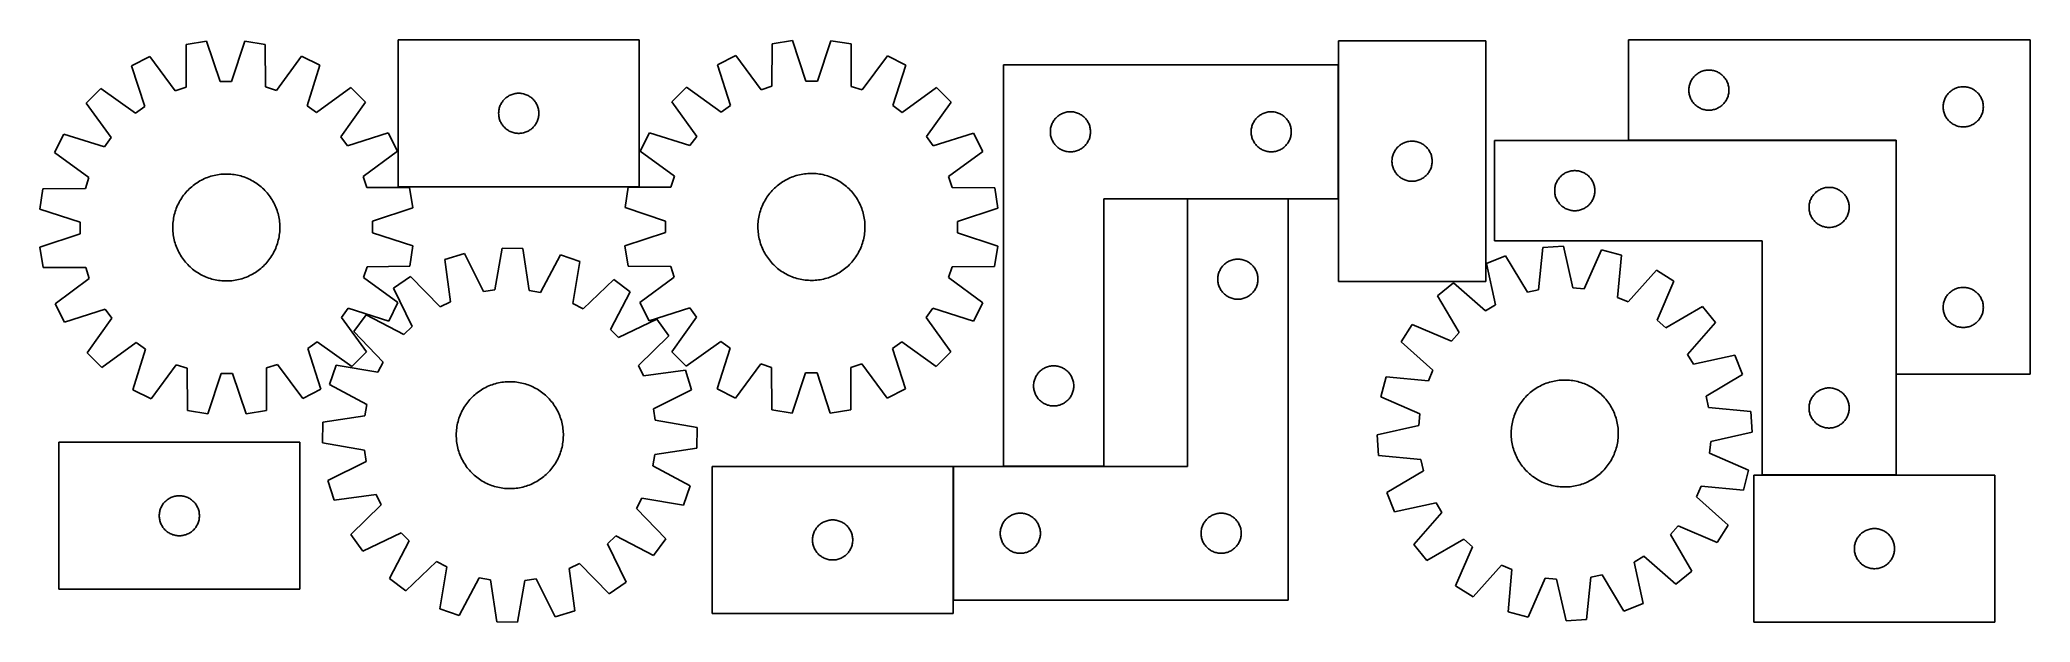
# Model space of a CAD drawing. Header units: millimetres. Extents: x 7 to 1493, y 7 to 442.
import ezdxf

# ---------------------------------------------------------------- set-up
doc = ezdxf.new("R2010")
doc.units = ezdxf.units.MM
doc.layers.add('COMMON', color=5, linetype='CONTINUOUS', true_color=0x0000ff)
doc.layers.add('CUT', color=7, linetype='CONTINUOUS', true_color=0x000000)

msp = doc.modelspace()

# ---------------------------------------------------------------- linework, layer by layer
at = {"layer": 'COMMON'}
for p, q in [((976.571119, 423.350455), (976.571119, 323.350455)), ((1393.190793, 366.934297), (1193.390794, 366.934297)), ((1393.290794, 192.034297), (1393.290794, 366.834296)), ((864.047287, 323.250454), (939.047287, 323.250454)), ((688.947287, 23.150454), (688.947287, 123.150454)), ((726.471119, 123.250454), (801.471119, 123.250454)), ((1393.190793, 116.734296), (1293.190793, 116.734296))]:
    msp.add_line(p, q, dxfattribs=at)
at = {"layer": 'CUT'}
for p, q in [((116.039803, 438.5574), (115.969755, 406.793115)), ((131.22837, 441.014627), (116.039803, 438.5574)), ((141.310441, 410.892765), (131.22837, 441.014627)), ((159.767061, 441.109148), (149.884738, 410.921163)), ((174.971572, 438.752584), (159.767061, 441.109148)), ((175.252024, 406.989459), (174.971572, 438.752584)), ((454.381282, 442.187811), (274.381282, 442.187811)), ((274.381282, 442.187811), (274.381282, 332.187811)), ((454.381282, 332.187811), (454.381282, 442.187811)), ((553.72117, 439.126677), (553.509066, 407.363022)), ((568.920575, 441.515952), (553.72117, 439.126677)), ((578.867834, 411.349302), (568.920575, 441.515952)), ((597.459404, 441.482841), (587.442172, 411.339353)), ((612.653224, 439.058302), (597.459404, 441.482841)), ((612.791621, 407.294241), (612.653224, 439.058302)), ((1086.67112, 441.385317), (976.67112, 441.385317)), ((976.67112, 441.385317), (976.67112, 261.385317)), ((1086.67112, 261.385317), (1086.67112, 441.385317)), ((1493.390794, 442.034297), (1193.390794, 442.034297)), ((1193.390794, 442.034297), (1193.390794, 367.034297)), ((1493.390794, 192.034297), (1493.390794, 442.034297)), ((88.927103, 429.648565), (75.241242, 422.618078)), ((75.241242, 422.618078), (84.990327, 392.386802)), ((107.82389, 404.116503), (88.927103, 429.648565)), ((202.142689, 430.023538), (183.415441, 404.366864)), ((215.87482, 423.08386), (202.142689, 430.023538)), ((206.3262, 392.788669), (215.87482, 423.08386)), ((526.5689, 430.339185), (512.851733, 423.369975)), ((512.851733, 423.369975), (522.46552, 393.0954)), ((545.351312, 404.722867), (526.5689, 430.339185)), ((639.78503, 430.207828), (620.943227, 404.635163)), ((653.485988, 423.206806), (639.78503, 430.207828)), ((643.801977, 392.954622), (653.485988, 423.206806)), ((726.471119, 423.350455), (726.471119, 123.350455)), ((976.471119, 423.350455), (726.471119, 423.350455)), ((976.471119, 323.350455), (976.471119, 423.350455)), ((1243.781897, 416.052504), (1244.38758, 416.531886)), ((1244.38758, 416.531886), (1245.017139, 416.979452)), ((1245.017139, 416.979452), (1245.668902, 417.394017)), ((1245.668902, 417.394017), (1246.341143, 417.774479)), ((1246.341143, 417.774479), (1247.032079, 418.119831)), ((1247.032079, 418.119831), (1247.739876, 418.429157)), ((1247.739876, 418.429157), (1248.462659, 418.701636)), ((1248.462659, 418.701636), (1249.19851, 418.936545)), ((1249.19851, 418.936545), (1249.945478, 419.133263)), ((1249.945478, 419.133263), (1250.701583, 419.291266)), ((1250.701583, 419.291266), (1251.464819, 419.410137)), ((1251.464819, 419.410137), (1252.233163, 419.48956)), ((1252.233163, 419.48956), (1253.004576, 419.529324)), ((1253.004576, 419.529324), (1253.777013, 419.529324)), ((1253.777013, 419.529324), (1254.548426, 419.48956)), ((1254.548426, 419.48956), (1255.31677, 419.410137)), ((1255.31677, 419.410137), (1256.080006, 419.291266)), ((1256.080006, 419.291266), (1256.836111, 419.133263)), ((1256.836111, 419.133263), (1257.583079, 418.936545)), ((1257.583079, 418.936545), (1258.31893, 418.701636)), ((1258.31893, 418.701636), (1259.041713, 418.429157)), ((1259.041713, 418.429157), (1259.74951, 418.119831)), ((1259.74951, 418.119831), (1260.440446, 417.774479)), ((1260.440446, 417.774479), (1261.112686, 417.394017)), ((1261.112686, 417.394017), (1261.76445, 416.979452)), ((1261.76445, 416.979452), (1262.394009, 416.531886)), ((1262.394009, 416.531886), (1262.999692, 416.052504)), ((52.208514, 405.766988), (41.365026, 394.851434)), ((78.070267, 387.323982), (52.208514, 405.766988)), ((115.969755, 406.793115), (107.82389, 404.116503)), ((149.884738, 410.921163), (141.310441, 410.892765)), ((183.415441, 404.366864), (175.252024, 406.989459)), ((239.018664, 406.385707), (213.279644, 387.771798)), ((249.934218, 395.54222), (239.018664, 406.385707)), ((359.453147, 401.35515), (360.188998, 401.590059)), ((360.188998, 401.590059), (360.935966, 401.786777)), ((360.935966, 401.786777), (361.692071, 401.94478)), ((361.692071, 401.94478), (362.455307, 402.063651)), ((362.455307, 402.063651), (363.22365, 402.143074)), ((363.22365, 402.143074), (363.995064, 402.182838)), ((363.995064, 402.182838), (364.767501, 402.182838)), ((364.767501, 402.182838), (365.538914, 402.143074)), ((365.538914, 402.143074), (366.307258, 402.063651)), ((366.307258, 402.063651), (367.070494, 401.94478)), ((367.070494, 401.94478), (367.826598, 401.786777)), ((367.826598, 401.786777), (368.573567, 401.590059)), ((368.573567, 401.590059), (369.309418, 401.35515)), ((489.743874, 406.62206), (478.851678, 395.75511)), ((515.522887, 388.063579), (489.743874, 406.62206)), ((553.509066, 407.363022), (545.351312, 404.722867)), ((587.442172, 411.339353), (578.867834, 411.349302)), ((620.943227, 404.635163), (612.791621, 407.294241)), ((676.554923, 406.405316), (650.732914, 387.906704)), ((687.421873, 395.51312), (676.554923, 406.405316)), ((1238.390794, 404.534297), (1238.410683, 405.306479)), ((1238.410683, 403.762116), (1238.390794, 404.534297)), ((1238.410683, 405.306479), (1238.470296, 406.076612)), ((1238.470296, 402.991982), (1238.410683, 403.762116)), ((1238.470296, 406.076612), (1238.569476, 406.842656)), ((1238.569476, 402.225939), (1238.470296, 402.991982)), ((1238.569476, 406.842656), (1238.707959, 407.602578)), ((1238.707959, 401.466016), (1238.569476, 402.225939)), ((1238.707959, 407.602578), (1238.885379, 408.354364)), ((1238.885379, 400.71423), (1238.707959, 401.466016)), ((1238.885379, 408.354364), (1239.101264, 409.09602)), ((1239.101264, 409.09602), (1239.355042, 409.825578)), ((1239.355042, 409.825578), (1239.646041, 410.541106)), ((1239.646041, 410.541106), (1239.973488, 411.240704)), ((1239.973488, 411.240704), (1240.336516, 411.922518)), ((1240.336516, 411.922518), (1240.734161, 412.58474)), ((1240.734161, 412.58474), (1241.165369, 413.225614)), ((1241.165369, 413.225614), (1241.628997, 413.843439)), ((1241.628997, 413.843439), (1242.123815, 414.436579)), ((1242.123815, 414.436579), (1242.648512, 415.00346)), ((1242.648512, 415.00346), (1243.201694, 415.542578)), ((1243.201694, 415.542578), (1243.781897, 416.052504)), ((1262.999692, 416.052504), (1263.579895, 415.542578)), ((1263.579895, 415.542578), (1264.133077, 415.00346)), ((1264.133077, 415.00346), (1264.657773, 414.436579)), ((1264.657773, 414.436579), (1265.152592, 413.843439)), ((1265.152592, 413.843439), (1265.61622, 413.225614)), ((1265.61622, 413.225614), (1266.047428, 412.58474)), ((1266.047428, 412.58474), (1266.445073, 411.922518)), ((1266.445073, 411.922518), (1266.808101, 411.240704)), ((1266.808101, 411.240704), (1267.135548, 410.541106)), ((1267.135548, 410.541106), (1267.426547, 409.825578)), ((1267.426547, 409.825578), (1267.680325, 409.09602)), ((1267.680325, 409.09602), (1267.89621, 408.354364)), ((1267.89621, 408.354364), (1268.07363, 407.602578)), ((1268.07363, 401.466016), (1267.89621, 400.71423)), ((1268.07363, 407.602578), (1268.212113, 406.842656)), ((1268.212113, 402.225939), (1268.07363, 401.466016)), ((1268.212113, 406.842656), (1268.311293, 406.076612)), ((1268.311293, 402.991982), (1268.212113, 402.225939)), ((1268.311293, 406.076612), (1268.370906, 405.306479)), ((1268.370906, 403.762116), (1268.311293, 402.991982)), ((1268.370906, 405.306479), (1268.390794, 404.534297)), ((1268.390794, 404.534297), (1268.370906, 403.762116)), ((1431.628997, 401.343439), (1432.123815, 401.936579)), ((1432.123815, 401.936579), (1432.648512, 402.50346)), ((1432.648512, 402.50346), (1433.201694, 403.042578)), ((1433.201694, 403.042578), (1433.781897, 403.552504)), ((1433.781897, 403.552504), (1434.38758, 404.031886)), ((1434.38758, 404.031886), (1435.017139, 404.479452)), ((1435.017139, 404.479452), (1435.668902, 404.894017)), ((1435.668902, 404.894017), (1436.341143, 405.274479)), ((1436.341143, 405.274479), (1437.032079, 405.619831)), ((1437.032079, 405.619831), (1437.739876, 405.929157)), ((1437.739876, 405.929157), (1438.462659, 406.201636)), ((1438.462659, 406.201636), (1439.19851, 406.436545)), ((1439.19851, 406.436545), (1439.945478, 406.633263)), ((1439.945478, 406.633263), (1440.701583, 406.791266)), ((1440.701583, 406.791266), (1441.464819, 406.910137)), ((1441.464819, 406.910137), (1442.233163, 406.98956)), ((1442.233163, 406.98956), (1443.004576, 407.029324)), ((1443.004576, 407.029324), (1443.777013, 407.029324)), ((1443.777013, 407.029324), (1444.548426, 406.98956)), ((1444.548426, 406.98956), (1445.31677, 406.910137)), ((1445.31677, 406.910137), (1446.080006, 406.791266)), ((1446.080006, 406.791266), (1446.836111, 406.633263)), ((1446.836111, 406.633263), (1447.583079, 406.436545)), ((1447.583079, 406.436545), (1448.31893, 406.201636)), ((1448.31893, 406.201636), (1449.041713, 405.929157)), ((1449.041713, 405.929157), (1449.74951, 405.619831)), ((1449.74951, 405.619831), (1450.440446, 405.274479)), ((1450.440446, 405.274479), (1451.112686, 404.894017)), ((1451.112686, 404.894017), (1451.76445, 404.479452)), ((1451.76445, 404.479452), (1452.394009, 404.031886)), ((1452.394009, 404.031886), (1452.999692, 403.552504)), ((1452.999692, 403.552504), (1453.579895, 403.042578)), ((1453.579895, 403.042578), (1454.133077, 402.50346)), ((1454.133077, 402.50346), (1454.657773, 401.936579)), ((1454.657773, 401.936579), (1455.152592, 401.343439)), ((41.365026, 394.851434), (59.978935, 369.112414)), ((84.990327, 392.386802), (78.070267, 387.323982)), ((213.279644, 387.771798), (206.3262, 392.788669)), ((231.491212, 369.680466), (249.934218, 395.54222)), ((349.381282, 387.187811), (349.401171, 387.959992)), ((349.401171, 386.41563), (349.381282, 387.187811)), ((349.401171, 387.959992), (349.460784, 388.730126)), ((349.460784, 388.730126), (349.559964, 389.49617)), ((349.559964, 389.49617), (349.698447, 390.256092)), ((349.698447, 390.256092), (349.875866, 391.007878)), ((349.875866, 391.007878), (350.091752, 391.749534)), ((350.091752, 391.749534), (350.34553, 392.479092)), ((350.34553, 392.479092), (350.636529, 393.19462)), ((350.636529, 393.19462), (350.963976, 393.894218)), ((350.963976, 393.894218), (351.327004, 394.576032)), ((351.327004, 394.576032), (351.724649, 395.238254)), ((351.724649, 395.238254), (352.155857, 395.879128)), ((352.155857, 395.879128), (352.619485, 396.496953)), ((352.619485, 396.496953), (353.114303, 397.090093)), ((353.114303, 397.090093), (353.638999, 397.656973)), ((353.638999, 397.656973), (354.192182, 398.196092)), ((354.192182, 398.196092), (354.772385, 398.706018)), ((354.772385, 398.706018), (355.378068, 399.1854)), ((355.378068, 399.1854), (356.007626, 399.632966)), ((356.007626, 399.632966), (356.65939, 400.047531)), ((356.65939, 400.047531), (357.331631, 400.427993)), ((357.331631, 400.427993), (358.022566, 400.773345)), ((358.022566, 400.773345), (358.730364, 401.082671)), ((358.730364, 401.082671), (359.453147, 401.35515)), ((369.309418, 401.35515), (370.032201, 401.082671)), ((370.032201, 401.082671), (370.739998, 400.773345)), ((370.739998, 400.773345), (371.430933, 400.427993)), ((371.430933, 400.427993), (372.103174, 400.047531)), ((372.103174, 400.047531), (372.754938, 399.632966)), ((372.754938, 399.632966), (373.384496, 399.1854)), ((373.384496, 399.1854), (373.99018, 398.706018)), ((373.99018, 398.706018), (374.570382, 398.196092)), ((374.570382, 398.196092), (375.123565, 397.656973)), ((375.123565, 397.656973), (375.648261, 397.090093)), ((375.648261, 397.090093), (376.143079, 396.496953)), ((376.143079, 396.496953), (376.606707, 395.879128)), ((376.606707, 395.879128), (377.037916, 395.238254)), ((377.037916, 395.238254), (377.435561, 394.576032)), ((377.435561, 394.576032), (377.798588, 393.894218)), ((377.798588, 393.894218), (378.126036, 393.19462)), ((378.126036, 393.19462), (378.417035, 392.479092)), ((378.417035, 392.479092), (378.670813, 391.749534)), ((378.670813, 391.749534), (378.886698, 391.007878)), ((378.886698, 391.007878), (379.064118, 390.256092)), ((379.064118, 390.256092), (379.202601, 389.49617)), ((379.202601, 389.49617), (379.30178, 388.730126)), ((379.30178, 388.730126), (379.361394, 387.959992)), ((379.361394, 387.959992), (379.381282, 387.187811)), ((379.381282, 387.187811), (379.361394, 386.41563)), ((478.851678, 395.75511), (497.35029, 369.933101)), ((522.46552, 393.0954), (515.522887, 388.063579)), ((650.732914, 387.906704), (643.801977, 392.954622)), ((668.863392, 369.734107), (687.421873, 395.51312)), ((769.082898, 386.404733), (769.764712, 386.767761)), ((769.764712, 386.767761), (770.464311, 387.095208)), ((770.464311, 387.095208), (771.179838, 387.386207)), ((771.179838, 387.386207), (771.909397, 387.639985)), ((771.909397, 387.639985), (772.651052, 387.855871)), ((772.651052, 387.855871), (773.402838, 388.03329)), ((773.402838, 388.03329), (774.16276, 388.171773)), ((774.16276, 388.171773), (774.928804, 388.270953)), ((774.928804, 388.270953), (775.698938, 388.330566)), ((775.698938, 388.330566), (776.471119, 388.350455)), ((776.471119, 388.350455), (777.2433, 388.330566)), ((777.2433, 388.330566), (778.013434, 388.270953)), ((778.013434, 388.270953), (778.779478, 388.171773)), ((778.779478, 388.171773), (779.5394, 388.03329)), ((779.5394, 388.03329), (780.291186, 387.855871)), ((780.291186, 387.855871), (781.032842, 387.639985)), ((781.032842, 387.639985), (781.7624, 387.386207)), ((781.7624, 387.386207), (782.477928, 387.095208)), ((782.477928, 387.095208), (783.177526, 386.767761)), ((783.177526, 386.767761), (783.85934, 386.404733)), ((919.082898, 386.404733), (919.764712, 386.767761)), ((919.764712, 386.767761), (920.464311, 387.095208)), ((920.464311, 387.095208), (921.179838, 387.386207)), ((921.179838, 387.386207), (921.909397, 387.639985)), ((921.909397, 387.639985), (922.651052, 387.855871)), ((922.651052, 387.855871), (923.402838, 388.03329)), ((923.402838, 388.03329), (924.16276, 388.171773)), ((924.16276, 388.171773), (924.928804, 388.270953)), ((924.928804, 388.270953), (925.698938, 388.330566)), ((925.698938, 388.330566), (926.471119, 388.350455)), ((926.471119, 388.350455), (927.2433, 388.330566)), ((927.2433, 388.330566), (928.013434, 388.270953)), ((928.013434, 388.270953), (928.779478, 388.171773)), ((928.779478, 388.171773), (929.5394, 388.03329)), ((929.5394, 388.03329), (930.291186, 387.855871)), ((930.291186, 387.855871), (931.032842, 387.639985)), ((931.032842, 387.639985), (931.7624, 387.386207)), ((931.7624, 387.386207), (932.477928, 387.095208)), ((932.477928, 387.095208), (933.177526, 386.767761)), ((933.177526, 386.767761), (933.85934, 386.404733)), ((1239.101264, 399.972575), (1238.885379, 400.71423)), ((1239.355042, 399.243016), (1239.101264, 399.972575)), ((1239.646041, 398.527489), (1239.355042, 399.243016)), ((1239.973488, 397.82789), (1239.646041, 398.527489)), ((1240.336516, 397.146076), (1239.973488, 397.82789)), ((1240.734161, 396.483854), (1240.336516, 397.146076)), ((1241.165369, 395.842981), (1240.734161, 396.483854)), ((1241.628997, 395.225155), (1241.165369, 395.842981)), ((1242.123815, 394.632015), (1241.628997, 395.225155)), ((1242.648512, 394.065135), (1242.123815, 394.632015)), ((1243.201694, 393.526017), (1242.648512, 394.065135)), ((1243.781897, 393.01609), (1243.201694, 393.526017)), ((1244.38758, 392.536709), (1243.781897, 393.01609)), ((1245.017139, 392.089142), (1244.38758, 392.536709)), ((1245.668902, 391.674578), (1245.017139, 392.089142)), ((1246.341143, 391.294115), (1245.668902, 391.674578)), ((1247.032079, 390.948763), (1246.341143, 391.294115)), ((1247.739876, 390.639438), (1247.032079, 390.948763)), ((1248.462659, 390.366959), (1247.739876, 390.639438)), ((1249.19851, 390.132049), (1248.462659, 390.366959)), ((1249.945478, 389.935332), (1249.19851, 390.132049)), ((1250.701583, 389.777328), (1249.945478, 389.935332)), ((1251.464819, 389.658457), (1250.701583, 389.777328)), ((1252.233163, 389.579034), (1251.464819, 389.658457)), ((1253.004576, 389.53927), (1252.233163, 389.579034)), ((1253.777013, 389.53927), (1253.004576, 389.53927)), ((1254.548426, 389.579034), (1253.777013, 389.53927)), ((1255.31677, 389.658457), (1254.548426, 389.579034)), ((1256.080006, 389.777328), (1255.31677, 389.658457)), ((1256.836111, 389.935332), (1256.080006, 389.777328)), ((1257.583079, 390.132049), (1256.836111, 389.935332)), ((1258.31893, 390.366959), (1257.583079, 390.132049)), ((1259.041713, 390.639438), (1258.31893, 390.366959)), ((1259.74951, 390.948763), (1259.041713, 390.639438)), ((1260.440446, 391.294115), (1259.74951, 390.948763)), ((1261.112686, 391.674578), (1260.440446, 391.294115)), ((1261.76445, 392.089142), (1261.112686, 391.674578)), ((1262.394009, 392.536709), (1261.76445, 392.089142)), ((1262.999692, 393.01609), (1262.394009, 392.536709)), ((1263.579895, 393.526017), (1262.999692, 393.01609)), ((1264.133077, 394.065135), (1263.579895, 393.526017)), ((1264.657773, 394.632015), (1264.133077, 394.065135)), ((1265.152592, 395.225155), (1264.657773, 394.632015)), ((1265.61622, 395.842981), (1265.152592, 395.225155)), ((1266.047428, 396.483854), (1265.61622, 395.842981)), ((1266.445073, 397.146076), (1266.047428, 396.483854)), ((1266.808101, 397.82789), (1266.445073, 397.146076)), ((1267.135548, 398.527489), (1266.808101, 397.82789)), ((1267.426547, 399.243016), (1267.135548, 398.527489)), ((1267.680325, 399.972575), (1267.426547, 399.243016)), ((1267.89621, 400.71423), (1267.680325, 399.972575)), ((1428.390794, 392.034297), (1428.410683, 392.806479)), ((1428.410683, 391.262116), (1428.390794, 392.034297)), ((1428.410683, 392.806479), (1428.470296, 393.576612)), ((1428.470296, 390.491982), (1428.410683, 391.262116)), ((1428.470296, 393.576612), (1428.569476, 394.342656)), ((1428.569476, 389.725939), (1428.470296, 390.491982)), ((1428.569476, 394.342656), (1428.707959, 395.102578)), ((1428.707959, 388.966016), (1428.569476, 389.725939)), ((1428.707959, 395.102578), (1428.885379, 395.854364)), ((1428.885379, 388.21423), (1428.707959, 388.966016)), ((1428.885379, 395.854364), (1429.101264, 396.59602)), ((1429.101264, 387.472575), (1428.885379, 388.21423)), ((1429.101264, 396.59602), (1429.355042, 397.325578)), ((1429.355042, 386.743016), (1429.101264, 387.472575)), ((1429.355042, 397.325578), (1429.646041, 398.041106)), ((1429.646041, 386.027489), (1429.355042, 386.743016)), ((1429.646041, 398.041106), (1429.973488, 398.740704)), ((1429.973488, 398.740704), (1430.336516, 399.422518)), ((1430.336516, 399.422518), (1430.734161, 400.08474)), ((1430.734161, 400.08474), (1431.165369, 400.725614)), ((1431.165369, 400.725614), (1431.628997, 401.343439)), ((1455.152592, 401.343439), (1455.61622, 400.725614)), ((1455.61622, 400.725614), (1456.047428, 400.08474)), ((1456.047428, 400.08474), (1456.445073, 399.422518)), ((1456.445073, 399.422518), (1456.808101, 398.740704)), ((1456.808101, 398.740704), (1457.135548, 398.041106)), ((1457.135548, 398.041106), (1457.426547, 397.325578)), ((1457.426547, 386.743016), (1457.135548, 386.027489)), ((1457.426547, 397.325578), (1457.680325, 396.59602)), ((1457.680325, 387.472575), (1457.426547, 386.743016)), ((1457.680325, 396.59602), (1457.89621, 395.854364)), ((1457.89621, 388.21423), (1457.680325, 387.472575)), ((1457.89621, 395.854364), (1458.07363, 395.102578)), ((1458.07363, 388.966016), (1457.89621, 388.21423)), ((1458.07363, 395.102578), (1458.212113, 394.342656)), ((1458.212113, 389.725939), (1458.07363, 388.966016)), ((1458.212113, 394.342656), (1458.311293, 393.576612)), ((1458.311293, 390.491982), (1458.212113, 389.725939)), ((1458.311293, 393.576612), (1458.370906, 392.806479)), ((1458.370906, 391.262116), (1458.311293, 390.491982)), ((1458.370906, 392.806479), (1458.390794, 392.034297)), ((1458.390794, 392.034297), (1458.370906, 391.262116)), ((24.666873, 371.70759), (17.727195, 357.975459)), ((54.962064, 362.15897), (24.666873, 371.70759)), ((266.785309, 372.509491), (236.554032, 362.760407)), ((273.815796, 358.82363), (266.785309, 372.509491)), ((349.460784, 385.645496), (349.401171, 386.41563)), ((349.559964, 384.879452), (349.460784, 385.645496)), ((349.698447, 384.11953), (349.559964, 384.879452)), ((349.875866, 383.367744), (349.698447, 384.11953)), ((350.091752, 382.626089), (349.875866, 383.367744)), ((350.34553, 381.89653), (350.091752, 382.626089)), ((350.636529, 381.181003), (350.34553, 381.89653)), ((350.963976, 380.481404), (350.636529, 381.181003)), ((351.327004, 379.79959), (350.963976, 380.481404)), ((351.724649, 379.137368), (351.327004, 379.79959)), ((352.155857, 378.496495), (351.724649, 379.137368)), ((352.619485, 377.878669), (352.155857, 378.496495)), ((353.114303, 377.285529), (352.619485, 377.878669)), ((353.638999, 376.718649), (353.114303, 377.285529)), ((354.192182, 376.179531), (353.638999, 376.718649)), ((354.772385, 375.669604), (354.192182, 376.179531)), ((355.378068, 375.190222), (354.772385, 375.669604)), ((356.007626, 374.742656), (355.378068, 375.190222)), ((356.65939, 374.328092), (356.007626, 374.742656)), ((357.331631, 373.947629), (356.65939, 374.328092)), ((358.022566, 373.602277), (357.331631, 373.947629)), ((358.730364, 373.292952), (358.022566, 373.602277)), ((359.453147, 373.020473), (358.730364, 373.292952)), ((360.188998, 372.785563), (359.453147, 373.020473)), ((360.935966, 372.588845), (360.188998, 372.785563)), ((361.692071, 372.430842), (360.935966, 372.588845)), ((362.455307, 372.311971), (361.692071, 372.430842)), ((363.22365, 372.232548), (362.455307, 372.311971)), ((363.995064, 372.192784), (363.22365, 372.232548)), ((364.767501, 372.192784), (363.995064, 372.192784)), ((365.538914, 372.232548), (364.767501, 372.192784)), ((366.307258, 372.311971), (365.538914, 372.232548)), ((367.070494, 372.430842), (366.307258, 372.311971)), ((367.826598, 372.588845), (367.070494, 372.430842)), ((368.573567, 372.785563), (367.826598, 372.588845)), ((369.309418, 373.020473), (368.573567, 372.785563)), ((370.032201, 373.292952), (369.309418, 373.020473)), ((370.739998, 373.602277), (370.032201, 373.292952)), ((371.430933, 373.947629), (370.739998, 373.602277)), ((372.103174, 374.328092), (371.430933, 373.947629)), ((372.754938, 374.742656), (372.103174, 374.328092)), ((373.384496, 375.190222), (372.754938, 374.742656)), ((373.99018, 375.669604), (373.384496, 375.190222)), ((374.570382, 376.179531), (373.99018, 375.669604)), ((375.123565, 376.718649), (374.570382, 376.179531)), ((375.648261, 377.285529), (375.123565, 376.718649)), ((376.143079, 377.878669), (375.648261, 377.285529)), ((376.606707, 378.496495), (376.143079, 377.878669)), ((377.037916, 379.137368), (376.606707, 378.496495)), ((377.435561, 379.79959), (377.037916, 379.137368)), ((377.798588, 380.481404), (377.435561, 379.79959)), ((378.126036, 381.181003), (377.798588, 380.481404)), ((378.417035, 381.89653), (378.126036, 381.181003)), ((378.670813, 382.626089), (378.417035, 381.89653)), ((378.886698, 383.367744), (378.670813, 382.626089)), ((379.064118, 384.11953), (378.886698, 383.367744)), ((379.202601, 384.879452), (379.064118, 384.11953)), ((379.30178, 385.645496), (379.202601, 384.879452)), ((379.361394, 386.41563), (379.30178, 385.645496)), ((462.050187, 372.686175), (455.049166, 358.985217)), ((492.302372, 363.002164), (462.050187, 372.686175)), ((704.169788, 372.40526), (673.895213, 362.791474)), ((711.138998, 358.688094), (704.169788, 372.40526)), ((761.476092, 373.736673), (761.515856, 374.508087)), ((761.476092, 372.964236), (761.476092, 373.736673)), ((761.515856, 372.192823), (761.476092, 372.964236)), ((761.515856, 374.508087), (761.595279, 375.27643)), ((761.595279, 371.424479), (761.515856, 372.192823)), ((761.595279, 375.27643), (761.71415, 376.039666)), ((761.71415, 376.039666), (761.872153, 376.795771)), ((761.872153, 376.795771), (762.068871, 377.542739)), ((762.068871, 377.542739), (762.303781, 378.27859)), ((762.303781, 378.27859), (762.57626, 379.001373)), ((762.57626, 379.001373), (762.885585, 379.709171)), ((762.885585, 379.709171), (763.230937, 380.400106)), ((763.230937, 380.400106), (763.6114, 381.072347)), ((763.6114, 381.072347), (764.025964, 381.72411)), ((764.025964, 381.72411), (764.47353, 382.353669)), ((764.47353, 382.353669), (764.952912, 382.959352)), ((764.952912, 382.959352), (765.462839, 383.539555)), ((765.462839, 383.539555), (766.001957, 384.092737)), ((766.001957, 384.092737), (766.568837, 384.617434)), ((766.568837, 384.617434), (767.161977, 385.112252)), ((767.161977, 385.112252), (767.779803, 385.57588)), ((767.779803, 385.57588), (768.420676, 386.007088)), ((768.420676, 386.007088), (769.082898, 386.404733)), ((783.85934, 386.404733), (784.521562, 386.007088)), ((784.521562, 386.007088), (785.162436, 385.57588)), ((785.162436, 385.57588), (785.780261, 385.112252)), ((785.780261, 385.112252), (786.373401, 384.617434)), ((786.373401, 384.617434), (786.940281, 384.092737)), ((786.940281, 384.092737), (787.4794, 383.539555)), ((787.4794, 383.539555), (787.989326, 382.959352)), ((787.989326, 382.959352), (788.468708, 382.353669)), ((788.468708, 382.353669), (788.916274, 381.72411)), ((788.916274, 381.72411), (789.330839, 381.072347)), ((789.330839, 381.072347), (789.711301, 380.400106)), ((789.711301, 380.400106), (790.056653, 379.709171)), ((790.056653, 379.709171), (790.365979, 379.001373)), ((790.365979, 379.001373), (790.638458, 378.27859)), ((790.638458, 378.27859), (790.873367, 377.542739)), ((790.873367, 377.542739), (791.070085, 376.795771)), ((791.070085, 376.795771), (791.228088, 376.039666)), ((791.228088, 376.039666), (791.346959, 375.27643)), ((791.346959, 375.27643), (791.426382, 374.508087)), ((791.426382, 372.192823), (791.346959, 371.424479)), ((791.426382, 374.508087), (791.466146, 373.736673)), ((791.466146, 372.964236), (791.426382, 372.192823)), ((791.466146, 373.736673), (791.466146, 372.964236)), ((911.476092, 373.736673), (911.515856, 374.508087)), ((911.476092, 372.964236), (911.476092, 373.736673)), ((911.515856, 372.192823), (911.476092, 372.964236)), ((911.515856, 374.508087), (911.595279, 375.27643)), ((911.595279, 371.424479), (911.515856, 372.192823)), ((911.595279, 375.27643), (911.71415, 376.039666)), ((911.71415, 376.039666), (911.872153, 376.795771)), ((911.872153, 376.795771), (912.068871, 377.542739)), ((912.068871, 377.542739), (912.303781, 378.27859)), ((912.303781, 378.27859), (912.57626, 379.001373)), ((912.57626, 379.001373), (912.885585, 379.709171)), ((912.885585, 379.709171), (913.230937, 380.400106)), ((913.230937, 380.400106), (913.6114, 381.072347)), ((913.6114, 381.072347), (914.025964, 381.72411)), ((914.025964, 381.72411), (914.47353, 382.353669)), ((914.47353, 382.353669), (914.952912, 382.959352)), ((914.952912, 382.959352), (915.462839, 383.539555)), ((915.462839, 383.539555), (916.001957, 384.092737)), ((916.001957, 384.092737), (916.568837, 384.617434)), ((916.568837, 384.617434), (917.161977, 385.112252)), ((917.161977, 385.112252), (917.779803, 385.57588)), ((917.779803, 385.57588), (918.420676, 386.007088)), ((918.420676, 386.007088), (919.082898, 386.404733)), ((933.85934, 386.404733), (934.521562, 386.007088)), ((934.521562, 386.007088), (935.162436, 385.57588)), ((935.162436, 385.57588), (935.780261, 385.112252)), ((935.780261, 385.112252), (936.373401, 384.617434)), ((936.373401, 384.617434), (936.940281, 384.092737)), ((936.940281, 384.092737), (937.4794, 383.539555)), ((937.4794, 383.539555), (937.989326, 382.959352)), ((937.989326, 382.959352), (938.468708, 382.353669)), ((938.468708, 382.353669), (938.916274, 381.72411)), ((938.916274, 381.72411), (939.330839, 381.072347)), ((939.330839, 381.072347), (939.711301, 380.400106)), ((939.711301, 380.400106), (940.056653, 379.709171)), ((940.056653, 379.709171), (940.365979, 379.001373)), ((940.365979, 379.001373), (940.638458, 378.27859)), ((940.638458, 378.27859), (940.873367, 377.542739)), ((940.873367, 377.542739), (941.070085, 376.795771)), ((941.070085, 376.795771), (941.228088, 376.039666)), ((941.228088, 376.039666), (941.346959, 375.27643)), ((941.346959, 375.27643), (941.426382, 374.508087)), ((941.426382, 372.192823), (941.346959, 371.424479)), ((941.426382, 374.508087), (941.466146, 373.736673)), ((941.466146, 372.964236), (941.426382, 372.192823)), ((941.466146, 373.736673), (941.466146, 372.964236)), ((1429.973488, 385.32789), (1429.646041, 386.027489)), ((1430.336516, 384.646076), (1429.973488, 385.32789)), ((1430.734161, 383.983854), (1430.336516, 384.646076)), ((1431.165369, 383.342981), (1430.734161, 383.983854)), ((1431.628997, 382.725155), (1431.165369, 383.342981)), ((1432.123815, 382.132015), (1431.628997, 382.725155)), ((1432.648512, 381.565135), (1432.123815, 382.132015)), ((1433.201694, 381.026017), (1432.648512, 381.565135)), ((1433.781897, 380.51609), (1433.201694, 381.026017)), ((1434.38758, 380.036709), (1433.781897, 380.51609)), ((1435.017139, 379.589142), (1434.38758, 380.036709)), ((1435.668902, 379.174578), (1435.017139, 379.589142)), ((1436.341143, 378.794115), (1435.668902, 379.174578)), ((1437.032079, 378.448763), (1436.341143, 378.794115)), ((1437.739876, 378.139438), (1437.032079, 378.448763)), ((1438.462659, 377.866959), (1437.739876, 378.139438)), ((1439.19851, 377.632049), (1438.462659, 377.866959)), ((1439.945478, 377.435332), (1439.19851, 377.632049)), ((1440.701583, 377.277328), (1439.945478, 377.435332)), ((1441.464819, 377.158457), (1440.701583, 377.277328)), ((1442.233163, 377.079034), (1441.464819, 377.158457)), ((1443.004576, 377.03927), (1442.233163, 377.079034)), ((1443.777013, 377.03927), (1443.004576, 377.03927)), ((1444.548426, 377.079034), (1443.777013, 377.03927)), ((1445.31677, 377.158457), (1444.548426, 377.079034)), ((1446.080006, 377.277328), (1445.31677, 377.158457)), ((1446.836111, 377.435332), (1446.080006, 377.277328)), ((1447.583079, 377.632049), (1446.836111, 377.435332)), ((1448.31893, 377.866959), (1447.583079, 377.632049)), ((1449.041713, 378.139438), (1448.31893, 377.866959)), ((1449.74951, 378.448763), (1449.041713, 378.139438)), ((1450.440446, 378.794115), (1449.74951, 378.448763)), ((1451.112686, 379.174578), (1450.440446, 378.794115)), ((1451.76445, 379.589142), (1451.112686, 379.174578)), ((1452.394009, 380.036709), (1451.76445, 379.589142)), ((1452.999692, 380.51609), (1452.394009, 380.036709)), ((1453.579895, 381.026017), (1452.999692, 380.51609)), ((1454.133077, 381.565135), (1453.579895, 381.026017)), ((1454.657773, 382.132015), (1454.133077, 381.565135)), ((1455.152592, 382.725155), (1454.657773, 382.132015)), ((1455.61622, 383.342981), (1455.152592, 382.725155)), ((1456.047428, 383.983854), (1455.61622, 383.342981)), ((1456.445073, 384.646076), (1456.047428, 383.983854)), ((1456.808101, 385.32789), (1456.445073, 384.646076)), ((1457.135548, 386.027489), (1456.808101, 385.32789)), ((17.727195, 357.975459), (43.383869, 339.24821)), ((59.978935, 369.112414), (54.962064, 362.15897)), ((236.554032, 362.760407), (231.491212, 369.680466)), ((248.283733, 339.926843), (273.815796, 358.82363)), ((455.049166, 358.985217), (480.62183, 340.143414)), ((497.35029, 369.933101), (492.302372, 363.002164)), ((673.895213, 362.791474), (668.863392, 369.734107)), ((685.52268, 339.905681), (711.138998, 358.688094)), ((761.71415, 370.661243), (761.595279, 371.424479)), ((761.872153, 369.905139), (761.71415, 370.661243)), ((762.068871, 369.15817), (761.872153, 369.905139)), ((762.303781, 368.422319), (762.068871, 369.15817)), ((762.57626, 367.699536), (762.303781, 368.422319)), ((762.885585, 366.991739), (762.57626, 367.699536)), ((763.230937, 366.300804), (762.885585, 366.991739)), ((763.6114, 365.628563), (763.230937, 366.300804)), ((764.025964, 364.976799), (763.6114, 365.628563)), ((764.47353, 364.34724), (764.025964, 364.976799)), ((764.952912, 363.741557), (764.47353, 364.34724)), ((765.462839, 363.161355), (764.952912, 363.741557)), ((766.001957, 362.608172), (765.462839, 363.161355)), ((766.568837, 362.083476), (766.001957, 362.608172)), ((767.161977, 361.588658), (766.568837, 362.083476)), ((767.779803, 361.12503), (767.161977, 361.588658)), ((768.420676, 360.693821), (767.779803, 361.12503)), ((769.082898, 360.296176), (768.420676, 360.693821)), ((769.764712, 359.933148), (769.082898, 360.296176)), ((770.464311, 359.605701), (769.764712, 359.933148)), ((771.179838, 359.314702), (770.464311, 359.605701)), ((771.909397, 359.060924), (771.179838, 359.314702)), ((772.651052, 358.845039), (771.909397, 359.060924)), ((773.402838, 358.667619), (772.651052, 358.845039)), ((774.16276, 358.529136), (773.402838, 358.667619)), ((774.928804, 358.429957), (774.16276, 358.529136)), ((775.698938, 358.370343), (774.928804, 358.429957)), ((776.471119, 358.350455), (775.698938, 358.370343)), ((777.2433, 358.370343), (776.471119, 358.350455)), ((778.013434, 358.429957), (777.2433, 358.370343)), ((778.779478, 358.529136), (778.013434, 358.429957)), ((779.5394, 358.667619), (778.779478, 358.529136)), ((780.291186, 358.845039), (779.5394, 358.667619)), ((781.032842, 359.060924), (780.291186, 358.845039)), ((781.7624, 359.314702), (781.032842, 359.060924)), ((782.477928, 359.605701), (781.7624, 359.314702)), ((783.177526, 359.933148), (782.477928, 359.605701)), ((783.85934, 360.296176), (783.177526, 359.933148)), ((784.521562, 360.693821), (783.85934, 360.296176)), ((785.162436, 361.12503), (784.521562, 360.693821)), ((785.780261, 361.588658), (785.162436, 361.12503)), ((786.373401, 362.083476), (785.780261, 361.588658)), ((786.940281, 362.608172), (786.373401, 362.083476)), ((787.4794, 363.161355), (786.940281, 362.608172)), ((787.989326, 363.741557), (787.4794, 363.161355)), ((788.468708, 364.34724), (787.989326, 363.741557)), ((788.916274, 364.976799), (788.468708, 364.34724)), ((789.330839, 365.628563), (788.916274, 364.976799)), ((789.711301, 366.300804), (789.330839, 365.628563)), ((790.056653, 366.991739), (789.711301, 366.300804)), ((790.365979, 367.699536), (790.056653, 366.991739)), ((790.638458, 368.422319), (790.365979, 367.699536)), ((790.873367, 369.15817), (790.638458, 368.422319)), ((791.070085, 369.905139), (790.873367, 369.15817)), ((791.228088, 370.661243), (791.070085, 369.905139)), ((791.346959, 371.424479), (791.228088, 370.661243)), ((911.71415, 370.661243), (911.595279, 371.424479)), ((911.872153, 369.905139), (911.71415, 370.661243)), ((912.068871, 369.15817), (911.872153, 369.905139)), ((912.303781, 368.422319), (912.068871, 369.15817)), ((912.57626, 367.699536), (912.303781, 368.422319)), ((912.885585, 366.991739), (912.57626, 367.699536)), ((913.230937, 366.300804), (912.885585, 366.991739)), ((913.6114, 365.628563), (913.230937, 366.300804)), ((914.025964, 364.976799), (913.6114, 365.628563)), ((914.47353, 364.34724), (914.025964, 364.976799)), ((914.952912, 363.741557), (914.47353, 364.34724)), ((915.462839, 363.161355), (914.952912, 363.741557)), ((916.001957, 362.608172), (915.462839, 363.161355)), ((916.568837, 362.083476), (916.001957, 362.608172)), ((917.161977, 361.588658), (916.568837, 362.083476)), ((917.779803, 361.12503), (917.161977, 361.588658)), ((918.420676, 360.693821), (917.779803, 361.12503)), ((919.082898, 360.296176), (918.420676, 360.693821)), ((919.764712, 359.933148), (919.082898, 360.296176)), ((920.464311, 359.605701), (919.764712, 359.933148)), ((921.179838, 359.314702), (920.464311, 359.605701)), ((921.909397, 359.060924), (921.179838, 359.314702)), ((922.651052, 358.845039), (921.909397, 359.060924)), ((923.402838, 358.667619), (922.651052, 358.845039)), ((924.16276, 358.529136), (923.402838, 358.667619)), ((924.928804, 358.429957), (924.16276, 358.529136)), ((925.698938, 358.370343), (924.928804, 358.429957)), ((926.471119, 358.350455), (925.698938, 358.370343)), ((927.2433, 358.370343), (926.471119, 358.350455)), ((928.013434, 358.429957), (927.2433, 358.370343)), ((928.779478, 358.529136), (928.013434, 358.429957)), ((929.5394, 358.667619), (928.779478, 358.529136)), ((930.291186, 358.845039), (929.5394, 358.667619)), ((931.032842, 359.060924), (930.291186, 358.845039)), ((931.7624, 359.314702), (931.032842, 359.060924)), ((932.477928, 359.605701), (931.7624, 359.314702)), ((933.177526, 359.933148), (932.477928, 359.605701)), ((933.85934, 360.296176), (933.177526, 359.933148)), ((934.521562, 360.693821), (933.85934, 360.296176)), ((935.162436, 361.12503), (934.521562, 360.693821)), ((935.780261, 361.588658), (935.162436, 361.12503)), ((936.373401, 362.083476), (935.780261, 361.588658)), ((936.940281, 362.608172), (936.373401, 362.083476)), ((937.4794, 363.161355), (936.940281, 362.608172)), ((937.989326, 363.741557), (937.4794, 363.161355)), ((938.468708, 364.34724), (937.989326, 363.741557)), ((938.916274, 364.976799), (938.468708, 364.34724)), ((939.330839, 365.628563), (938.916274, 364.976799)), ((939.711301, 366.300804), (939.330839, 365.628563)), ((940.056653, 366.991739), (939.711301, 366.300804)), ((940.365979, 367.699536), (940.056653, 366.991739)), ((940.638458, 368.422319), (940.365979, 367.699536)), ((940.873367, 369.15817), (940.638458, 368.422319)), ((941.070085, 369.905139), (940.873367, 369.15817)), ((941.228088, 370.661243), (941.070085, 369.905139)), ((941.346959, 371.424479), (941.228088, 370.661243)), ((1017.503782, 356.313453), (1017.776261, 357.036235)), ((1017.776261, 357.036235), (1018.085586, 357.744033)), ((1018.085586, 357.744033), (1018.430938, 358.434968)), ((1018.430938, 358.434968), (1018.811401, 359.107209)), ((1018.811401, 359.107209), (1019.225965, 359.758973)), ((1019.225965, 359.758973), (1019.673531, 360.388531)), ((1019.673531, 360.388531), (1020.152913, 360.994215)), ((1020.152913, 360.994215), (1020.66284, 361.574417)), ((1020.66284, 361.574417), (1021.201958, 362.1276)), ((1021.201958, 362.1276), (1021.768838, 362.652296)), ((1021.768838, 362.652296), (1022.361978, 363.147114)), ((1022.361978, 363.147114), (1022.979804, 363.610742)), ((1022.979804, 363.610742), (1023.620677, 364.04195)), ((1023.620677, 364.04195), (1024.282899, 364.439596)), ((1024.282899, 364.439596), (1024.964713, 364.802623)), ((1024.964713, 364.802623), (1025.664312, 365.13007)), ((1025.664312, 365.13007), (1026.379839, 365.421069)), ((1026.379839, 365.421069), (1027.109398, 365.674848)), ((1027.109398, 365.674848), (1027.851053, 365.890733)), ((1027.851053, 365.890733), (1028.602839, 366.068152)), ((1028.602839, 366.068152), (1029.362761, 366.206635)), ((1029.362761, 366.206635), (1030.128805, 366.305815)), ((1030.128805, 366.305815), (1030.898939, 366.365428)), ((1030.898939, 366.365428), (1031.67112, 366.385317)), ((1031.67112, 366.385317), (1032.443301, 366.365428)), ((1032.443301, 366.365428), (1033.213435, 366.305815)), ((1033.213435, 366.305815), (1033.979479, 366.206635)), ((1033.979479, 366.206635), (1034.739401, 366.068152)), ((1034.739401, 366.068152), (1035.491187, 365.890733)), ((1035.491187, 365.890733), (1036.232843, 365.674848)), ((1036.232843, 365.674848), (1036.962401, 365.421069)), ((1036.962401, 365.421069), (1037.677929, 365.13007)), ((1037.677929, 365.13007), (1038.377527, 364.802623)), ((1038.377527, 364.802623), (1039.059341, 364.439596)), ((1039.059341, 364.439596), (1039.721563, 364.04195)), ((1039.721563, 364.04195), (1040.362437, 363.610742)), ((1040.362437, 363.610742), (1040.980262, 363.147114)), ((1040.980262, 363.147114), (1041.573402, 362.652296)), ((1041.573402, 362.652296), (1042.140282, 362.1276)), ((1042.140282, 362.1276), (1042.679401, 361.574417)), ((1042.679401, 361.574417), (1043.189327, 360.994215)), ((1043.189327, 360.994215), (1043.668709, 360.388531)), ((1043.668709, 360.388531), (1044.116275, 359.758973)), ((1044.116275, 359.758973), (1044.53084, 359.107209)), ((1044.53084, 359.107209), (1044.911302, 358.434968)), ((1044.911302, 358.434968), (1045.256654, 357.744033)), ((1045.256654, 357.744033), (1045.56598, 357.036235)), ((1045.56598, 357.036235), (1045.838459, 356.313453)), ((1393.190793, 366.834296), (1093.190793, 366.834296)), ((1093.190793, 366.834296), (1093.190793, 291.834296)), ((1193.390794, 367.034297), (1393.390794, 367.034297)), ((1393.190793, 116.834296), (1393.190793, 366.834296)), ((1393.390794, 367.034297), (1393.390794, 192.034297)), ((577.749549, 341.878731), (578.997595, 342.024979)), ((578.997595, 342.024979), (580.249619, 342.131953)), ((580.249619, 342.131953), (581.504385, 342.199547)), ((581.504385, 342.199547), (582.760655, 342.227694)), ((582.760655, 342.227694), (584.01719, 342.216367)), ((584.01719, 342.216367), (585.272748, 342.165577)), ((585.272748, 342.165577), (586.526092, 342.075374)), ((586.526092, 342.075374), (587.775984, 341.945847)), ((1016.676093, 351.771536), (1016.715857, 352.542949)), ((1016.676093, 350.999098), (1016.676093, 351.771536)), ((1016.715857, 350.227685), (1016.676093, 350.999098)), ((1016.715857, 352.542949), (1016.79528, 353.311292)), ((1016.79528, 349.459342), (1016.715857, 350.227685)), ((1016.79528, 353.311292), (1016.914151, 354.074528)), ((1016.914151, 348.696106), (1016.79528, 349.459342)), ((1016.914151, 354.074528), (1017.072154, 354.830633)), ((1017.072154, 347.940001), (1016.914151, 348.696106)), ((1017.072154, 354.830633), (1017.268872, 355.577601)), ((1017.268872, 347.193032), (1017.072154, 347.940001)), ((1017.268872, 355.577601), (1017.503782, 356.313453)), ((1017.503782, 346.457181), (1017.268872, 347.193032)), ((1017.776261, 345.734399), (1017.503782, 346.457181)), ((1018.085586, 345.026601), (1017.776261, 345.734399)), ((1018.430938, 344.335666), (1018.085586, 345.026601)), ((1018.811401, 343.663425), (1018.430938, 344.335666)), ((1019.225965, 343.011661), (1018.811401, 343.663425)), ((1019.673531, 342.382103), (1019.225965, 343.011661)), ((1020.152913, 341.776419), (1019.673531, 342.382103)), ((1043.668709, 342.382103), (1043.189327, 341.776419)), ((1044.116275, 343.011661), (1043.668709, 342.382103)), ((1044.53084, 343.663425), (1044.116275, 343.011661)), ((1044.911302, 344.335666), (1044.53084, 343.663425)), ((1045.256654, 345.026601), (1044.911302, 344.335666)), ((1045.56598, 345.734399), (1045.256654, 345.026601)), ((1045.838459, 346.457181), (1045.56598, 345.734399)), ((1045.838459, 356.313453), (1046.073368, 355.577601)), ((1046.073368, 347.193032), (1045.838459, 346.457181)), ((1046.073368, 355.577601), (1046.270086, 354.830633)), ((1046.270086, 347.940001), (1046.073368, 347.193032)), ((1046.270086, 354.830633), (1046.428089, 354.074528)), ((1046.428089, 348.696106), (1046.270086, 347.940001)), ((1046.428089, 354.074528), (1046.54696, 353.311292)), ((1046.54696, 349.459342), (1046.428089, 348.696106)), ((1046.54696, 353.311292), (1046.626383, 352.542949)), ((1046.626383, 350.227685), (1046.54696, 349.459342)), ((1046.626383, 352.542949), (1046.666147, 351.771536)), ((1046.666147, 350.999098), (1046.626383, 350.227685)), ((1046.666147, 351.771536), (1046.666147, 350.999098)), ((1144.817138, 341.779451), (1145.468901, 342.194016)), ((1145.468901, 342.194016), (1146.141142, 342.574478)), ((1146.141142, 342.574478), (1146.832078, 342.91983)), ((1146.832078, 342.91983), (1147.539875, 343.229156)), ((1147.539875, 343.229156), (1148.262658, 343.501635)), ((1148.262658, 343.501635), (1148.998509, 343.736544)), ((1148.998509, 343.736544), (1149.745477, 343.933262)), ((1149.745477, 343.933262), (1150.501582, 344.091265)), ((1150.501582, 344.091265), (1151.264818, 344.210136)), ((1151.264818, 344.210136), (1152.033162, 344.289559)), ((1152.033162, 344.289559), (1152.804575, 344.329323)), ((1152.804575, 344.329323), (1153.577012, 344.329323)), ((1153.577012, 344.329323), (1154.348425, 344.289559)), ((1154.348425, 344.289559), (1155.116769, 344.210136)), ((1155.116769, 344.210136), (1155.880005, 344.091265)), ((1155.880005, 344.091265), (1156.63611, 343.933262)), ((1156.63611, 343.933262), (1157.383078, 343.736544)), ((1157.383078, 343.736544), (1158.118929, 343.501635)), ((1158.118929, 343.501635), (1158.841712, 343.229156)), ((1158.841712, 343.229156), (1159.549509, 342.91983)), ((1159.549509, 342.91983), (1160.240445, 342.574478)), ((1160.240445, 342.574478), (1160.912685, 342.194016)), ((1160.912685, 342.194016), (1161.564449, 341.779451)), ((8.998149, 330.804342), (6.641585, 315.599831)), ((40.761274, 331.084794), (8.998149, 330.804342)), ((43.383869, 339.24821), (40.761274, 331.084794)), ((114.85568, 326.942987), (115.661047, 327.907555)), ((115.661047, 327.907555), (116.496315, 328.846349)), ((116.496315, 328.846349), (117.360658, 329.758444)), ((117.360658, 329.758444), (118.253225, 330.642939)), ((118.253225, 330.642939), (119.173134, 331.498962)), ((119.173134, 331.498962), (120.119477, 332.325667)), ((120.119477, 332.325667), (121.091321, 333.122239)), ((121.091321, 333.122239), (122.087706, 333.887891)), ((122.087706, 333.887891), (123.107649, 334.621869)), ((123.107649, 334.621869), (124.150144, 335.323447)), ((124.150144, 335.323447), (125.214161, 335.991933)), ((125.214161, 335.991933), (126.298651, 336.626668)), ((126.298651, 336.626668), (127.402543, 337.227025)), ((127.402543, 337.227025), (128.524749, 337.792411)), ((128.524749, 337.792411), (129.664159, 338.32227)), ((129.664159, 338.32227), (130.819651, 338.816077)), ((130.819651, 338.816077), (131.990084, 339.273345)), ((131.990084, 339.273345), (133.174302, 339.693624)), ((133.174302, 339.693624), (134.371137, 340.076498)), ((134.371137, 340.076498), (135.579408, 340.42159)), ((135.579408, 340.42159), (136.797922, 340.728559)), ((136.797922, 340.728559), (138.025477, 340.997102)), ((138.025477, 340.997102), (139.260862, 341.226954)), ((139.260862, 341.226954), (140.502856, 341.417888)), ((140.502856, 341.417888), (141.750236, 341.569716)), ((141.750236, 341.569716), (143.001768, 341.682288)), ((143.001768, 341.682288), (144.25622, 341.755493)), ((144.25622, 341.755493), (145.512351, 341.789258)), ((145.512351, 341.789258), (146.768924, 341.783551)), ((146.768924, 341.783551), (148.024697, 341.738376)), ((148.024697, 341.738376), (149.278431, 341.653779)), ((149.278431, 341.653779), (150.52889, 341.529843)), ((150.52889, 341.529843), (151.774839, 341.366691)), ((151.774839, 341.366691), (153.015048, 341.164482)), ((153.015048, 341.164482), (154.248293, 340.923418)), ((154.248293, 340.923418), (155.473358, 340.643735)), ((155.473358, 340.643735), (156.689034, 340.32571)), ((156.689034, 340.32571), (157.89412, 339.969657)), ((157.89412, 339.969657), (159.087428, 339.575927)), ((159.087428, 339.575927), (160.267779, 339.144908)), ((160.267779, 339.144908), (161.43401, 338.677026)), ((161.43401, 338.677026), (162.584968, 338.172743)), ((162.584968, 338.172743), (163.719519, 337.632557)), ((163.719519, 337.632557), (164.836542, 337.056999)), ((164.836542, 337.056999), (165.934935, 336.44664)), ((165.934935, 336.44664), (167.013615, 335.80208)), ((167.013615, 335.80208), (168.071516, 335.123956)), ((168.071516, 335.123956), (169.107595, 334.412937)), ((169.107595, 334.412937), (170.120828, 333.669725)), ((170.120828, 333.669725), (171.110217, 332.895053)), ((171.110217, 332.895053), (172.074785, 332.089686)), ((172.074785, 332.089686), (173.013579, 331.254418)), ((173.013579, 331.254418), (173.925674, 330.390075)), ((173.925674, 330.390075), (174.81017, 329.497508)), ((174.81017, 329.497508), (175.666192, 328.5776)), ((175.666192, 328.5776), (176.492897, 327.631256)), ((176.492897, 327.631256), (177.289469, 326.659413)), ((250.960345, 331.780978), (248.283733, 339.926843)), ((282.724631, 331.71093), (250.960345, 331.780978)), ((274.381282, 332.187811), (454.381282, 332.187811)), ((285.181857, 316.522363), (282.724631, 331.71093)), ((446.198692, 331.853411), (443.774153, 316.659591)), ((477.962753, 331.991808), (446.198692, 331.853411)), ((480.62183, 340.143414), (477.962753, 331.991808)), ((551.258806, 326.532761), (552.037895, 327.518675)), ((552.037895, 327.518675), (552.847568, 328.479631)), ((552.847568, 328.479631), (553.687025, 329.414681)), ((553.687025, 329.414681), (554.555439, 330.322901)), ((554.555439, 330.322901), (555.451953, 331.203396)), ((555.451953, 331.203396), (556.375681, 332.055296)), ((556.375681, 332.055296), (557.325711, 332.87776)), ((557.325711, 332.87776), (558.301108, 333.669978)), ((558.301108, 333.669978), (559.300907, 334.431167)), ((559.300907, 334.431167), (560.324123, 335.160575)), ((560.324123, 335.160575), (561.369745, 335.857484)), ((561.369745, 335.857484), (562.436741, 336.521205)), ((562.436741, 336.521205), (563.524059, 337.151084)), ((563.524059, 337.151084), (564.630625, 337.746498)), ((564.630625, 337.746498), (565.755347, 338.30686)), ((565.755347, 338.30686), (566.897117, 338.831617)), ((566.897117, 338.831617), (568.054805, 339.320252)), ((568.054805, 339.320252), (569.227271, 339.772281)), ((569.227271, 339.772281), (570.413357, 340.18726)), ((570.413357, 340.18726), (571.611892, 340.564778)), ((571.611892, 340.564778), (572.821694, 340.904462)), ((572.821694, 340.904462), (574.041569, 341.205979)), ((574.041569, 341.205979), (575.270313, 341.469029)), ((575.270313, 341.469029), (576.506713, 341.693354)), ((576.506713, 341.693354), (577.749549, 341.878731)), ((587.775984, 341.945847), (589.02119, 341.777124)), ((589.02119, 341.777124), (590.260482, 341.569371)), ((590.260482, 341.569371), (591.492638, 341.322794)), ((591.492638, 341.322794), (592.71644, 341.037635)), ((592.71644, 341.037635), (593.930681, 340.714176)), ((593.930681, 340.714176), (595.134163, 340.352737)), ((595.134163, 340.352737), (596.325698, 339.953674)), ((596.325698, 339.953674), (597.50411, 339.517381)), ((597.50411, 339.517381), (598.668236, 339.044288)), ((598.668236, 339.044288), (599.816928, 338.534863)), ((599.816928, 338.534863), (600.949051, 337.989608)), ((600.949051, 337.989608), (602.063489, 337.409061)), ((602.063489, 337.409061), (603.159142, 336.793795)), ((603.159142, 336.793795), (604.234928, 336.144417)), ((604.234928, 336.144417), (605.289785, 335.461569)), ((605.289785, 335.461569), (606.322674, 334.745923)), ((606.322674, 334.745923), (607.332574, 333.998187)), ((607.332574, 333.998187), (608.318488, 333.219098)), ((608.318488, 333.219098), (609.279445, 332.409426)), ((609.279445, 332.409426), (610.214494, 331.569968)), ((610.214494, 331.569968), (611.122714, 330.701554)), ((611.122714, 330.701554), (612.003209, 329.805041)), ((612.003209, 329.805041), (612.855109, 328.881313)), ((612.855109, 328.881313), (613.677573, 327.931282)), ((613.677573, 327.931282), (614.469791, 326.955886)), ((688.162835, 331.747927), (685.52268, 339.905681)), ((719.92649, 331.535823), (688.162835, 331.747927)), ((722.315765, 316.336418), (719.92649, 331.535823)), ((1020.66284, 341.196217), (1020.152913, 341.776419)), ((1021.201958, 340.643034), (1020.66284, 341.196217)), ((1021.768838, 340.118338), (1021.201958, 340.643034)), ((1022.361978, 339.62352), (1021.768838, 340.118338)), ((1022.979804, 339.159892), (1022.361978, 339.62352)), ((1023.620677, 338.728684), (1022.979804, 339.159892)), ((1024.282899, 338.331038), (1023.620677, 338.728684)), ((1024.964713, 337.968011), (1024.282899, 338.331038)), ((1025.664312, 337.640563), (1024.964713, 337.968011)), ((1026.379839, 337.349565), (1025.664312, 337.640563)), ((1027.109398, 337.095786), (1026.379839, 337.349565)), ((1027.851053, 336.879901), (1027.109398, 337.095786)), ((1028.602839, 336.702482), (1027.851053, 336.879901)), ((1029.362761, 336.563998), (1028.602839, 336.702482)), ((1030.128805, 336.464819), (1029.362761, 336.563998)), ((1030.898939, 336.405206), (1030.128805, 336.464819)), ((1031.67112, 336.385317), (1030.898939, 336.405206)), ((1032.443301, 336.405206), (1031.67112, 336.385317)), ((1033.213435, 336.464819), (1032.443301, 336.405206)), ((1033.979479, 336.563998), (1033.213435, 336.464819)), ((1034.739401, 336.702482), (1033.979479, 336.563998)), ((1035.491187, 336.879901), (1034.739401, 336.702482)), ((1036.232843, 337.095786), (1035.491187, 336.879901)), ((1036.962401, 337.349565), (1036.232843, 337.095786)), ((1037.677929, 337.640563), (1036.962401, 337.349565)), ((1038.377527, 337.968011), (1037.677929, 337.640563)), ((1039.059341, 338.331038), (1038.377527, 337.968011)), ((1039.721563, 338.728684), (1039.059341, 338.331038)), ((1040.362437, 339.159892), (1039.721563, 338.728684)), ((1040.980262, 339.62352), (1040.362437, 339.159892)), ((1041.573402, 340.118338), (1040.980262, 339.62352)), ((1042.140282, 340.643034), (1041.573402, 340.118338)), ((1042.679401, 341.196217), (1042.140282, 340.643034)), ((1043.189327, 341.776419), (1042.679401, 341.196217)), ((1138.190793, 329.334296), (1138.210682, 330.106478)), ((1138.210682, 328.562115), (1138.190793, 329.334296)), ((1138.210682, 330.106478), (1138.270295, 330.876611)), ((1138.270295, 327.791981), (1138.210682, 328.562115)), ((1138.270295, 330.876611), (1138.369475, 331.642655)), ((1138.369475, 327.025938), (1138.270295, 327.791981)), ((1138.369475, 331.642655), (1138.507958, 332.402577)), ((1138.507958, 332.402577), (1138.685378, 333.154363)), ((1138.685378, 333.154363), (1138.901263, 333.896019)), ((1138.901263, 333.896019), (1139.155041, 334.625577)), ((1139.155041, 334.625577), (1139.44604, 335.341105)), ((1139.44604, 335.341105), (1139.773487, 336.040703)), ((1139.773487, 336.040703), (1140.136515, 336.722517)), ((1140.136515, 336.722517), (1140.53416, 337.384739)), ((1140.53416, 337.384739), (1140.965368, 338.025613)), ((1140.965368, 338.025613), (1141.428996, 338.643438)), ((1141.428996, 338.643438), (1141.923814, 339.236578)), ((1141.923814, 339.236578), (1142.448511, 339.803459)), ((1142.448511, 339.803459), (1143.001693, 340.342577)), ((1143.001693, 340.342577), (1143.581896, 340.852503)), ((1143.581896, 340.852503), (1144.187579, 341.331885)), ((1144.187579, 341.331885), (1144.817138, 341.779451)), ((1161.564449, 341.779451), (1162.194008, 341.331885)), ((1162.194008, 341.331885), (1162.799691, 340.852503)), ((1162.799691, 340.852503), (1163.379894, 340.342577)), ((1163.379894, 340.342577), (1163.933076, 339.803459)), ((1163.933076, 339.803459), (1164.457772, 339.236578)), ((1164.457772, 339.236578), (1164.952591, 338.643438)), ((1164.952591, 338.643438), (1165.416219, 338.025613)), ((1165.416219, 338.025613), (1165.847427, 337.384739)), ((1165.847427, 337.384739), (1166.245072, 336.722517)), ((1166.245072, 336.722517), (1166.6081, 336.040703)), ((1166.6081, 336.040703), (1166.935547, 335.341105)), ((1166.935547, 335.341105), (1167.226546, 334.625577)), ((1167.226546, 334.625577), (1167.480324, 333.896019)), ((1167.480324, 333.896019), (1167.696209, 333.154363)), ((1167.696209, 333.154363), (1167.873629, 332.402577)), ((1167.873629, 332.402577), (1168.012112, 331.642655)), ((1168.012112, 331.642655), (1168.111292, 330.876611)), ((1168.111292, 327.791981), (1168.012112, 327.025938)), ((1168.111292, 330.876611), (1168.170905, 330.106478)), ((1168.170905, 328.562115), (1168.111292, 327.791981)), ((1168.170905, 330.106478), (1168.190793, 329.334296)), ((1168.190793, 329.334296), (1168.170905, 328.562115)), ((1331.923814, 326.736578), (1332.448511, 327.303459)), ((1332.448511, 327.303459), (1333.001693, 327.842577)), ((1333.001693, 327.842577), (1333.581896, 328.352503)), ((1333.581896, 328.352503), (1334.187579, 328.831885)), ((1334.187579, 328.831885), (1334.817138, 329.279451)), ((1334.817138, 329.279451), (1335.468901, 329.694016)), ((1335.468901, 329.694016), (1336.141142, 330.074478)), ((1336.141142, 330.074478), (1336.832078, 330.41983)), ((1336.832078, 330.41983), (1337.539875, 330.729156)), ((1337.539875, 330.729156), (1338.262658, 331.001635)), ((1338.262658, 331.001635), (1338.998509, 331.236544)), ((1338.998509, 331.236544), (1339.745477, 331.433262)), ((1339.745477, 331.433262), (1340.501582, 331.591265)), ((1340.501582, 331.591265), (1341.264818, 331.710136)), ((1341.264818, 331.710136), (1342.033162, 331.789559)), ((1342.033162, 331.789559), (1342.804575, 331.829323)), ((1342.804575, 331.829323), (1343.577012, 331.829323)), ((1343.577012, 331.829323), (1344.348425, 331.789559)), ((1344.348425, 331.789559), (1345.116769, 331.710136)), ((1345.116769, 331.710136), (1345.880005, 331.591265)), ((1345.880005, 331.591265), (1346.63611, 331.433262)), ((1346.63611, 331.433262), (1347.383078, 331.236544)), ((1347.383078, 331.236544), (1348.118929, 331.001635)), ((1348.118929, 331.001635), (1348.841712, 330.729156)), ((1348.841712, 330.729156), (1349.549509, 330.41983)), ((1349.549509, 330.41983), (1350.240445, 330.074478)), ((1350.240445, 330.074478), (1350.912685, 329.694016)), ((1350.912685, 329.694016), (1351.564449, 329.279451)), ((1351.564449, 329.279451), (1352.194008, 328.831885)), ((1352.194008, 328.831885), (1352.799691, 328.352503)), ((1352.799691, 328.352503), (1353.379894, 327.842577)), ((1353.379894, 327.842577), (1353.933076, 327.303459)), ((1353.933076, 327.303459), (1354.457772, 326.736578)), ((6.641585, 315.599831), (36.82957, 305.717508)), ((107.106998, 311.306128), (107.425023, 312.521804)), ((107.425023, 312.521804), (107.781076, 313.72689)), ((107.781076, 313.72689), (108.174806, 314.920198)), ((108.174806, 314.920198), (108.605825, 316.100549)), ((108.605825, 316.100549), (109.073707, 317.26678)), ((109.073707, 317.26678), (109.57799, 318.417738)), ((109.57799, 318.417738), (110.118177, 319.552289)), ((110.118177, 319.552289), (110.693734, 320.669312)), ((110.693734, 320.669312), (111.304094, 321.767705)), ((111.304094, 321.767705), (111.948654, 322.846385)), ((111.948654, 322.846385), (112.626778, 323.904286)), ((112.626778, 323.904286), (113.337797, 324.940364)), ((113.337797, 324.940364), (114.081009, 325.953598)), ((114.081009, 325.953598), (114.85568, 326.942987)), ((177.289469, 326.659413), (178.055121, 325.663028)), ((178.055121, 325.663028), (178.789099, 324.643084)), ((178.789099, 324.643084), (179.490677, 323.60059)), ((179.490677, 323.60059), (180.159163, 322.536572)), ((180.159163, 322.536572), (180.793898, 321.452082)), ((180.793898, 321.452082), (181.394255, 320.34819)), ((181.394255, 320.34819), (181.959642, 319.225985)), ((181.959642, 319.225985), (182.4895, 318.086574)), ((182.4895, 318.086574), (182.983307, 316.931082)), ((182.983307, 316.931082), (183.440576, 315.76065)), ((183.440576, 315.76065), (183.860855, 314.576431)), ((183.860855, 314.576431), (184.243729, 313.379596)), ((184.243729, 313.379596), (184.588821, 312.171326)), ((255.059995, 306.440292), (285.181857, 316.522363)), ((443.774153, 316.659591), (473.91764, 306.642359)), ((544.219359, 311.916627), (544.542817, 313.130868)), ((544.542817, 313.130868), (544.904256, 314.33435)), ((544.904256, 314.33435), (545.303319, 315.525884)), ((545.303319, 315.525884), (545.739612, 316.704297)), ((545.739612, 316.704297), (546.212705, 317.868423)), ((546.212705, 317.868423), (546.72213, 319.017115)), ((546.72213, 319.017115), (547.267386, 320.149238)), ((547.267386, 320.149238), (547.847933, 321.263676)), ((547.847933, 321.263676), (548.463199, 322.359329)), ((548.463199, 322.359329), (549.112576, 323.435115)), ((549.112576, 323.435115), (549.795425, 324.489972)), ((549.795425, 324.489972), (550.51107, 325.522861)), ((550.51107, 325.522861), (551.258806, 326.532761)), ((614.469791, 326.955886), (615.23098, 325.956086)), ((615.23098, 325.956086), (615.960388, 324.932871)), ((615.960388, 324.932871), (616.657297, 323.887249)), ((616.657297, 323.887249), (617.321018, 322.820253)), ((617.321018, 322.820253), (617.950897, 321.732935)), ((617.950897, 321.732935), (618.546311, 320.626369)), ((618.546311, 320.626369), (619.106673, 319.501646)), ((619.106673, 319.501646), (619.63143, 318.359877)), ((619.63143, 318.359877), (620.120065, 317.202188)), ((620.120065, 317.202188), (620.572094, 316.029722)), ((620.572094, 316.029722), (620.987073, 314.843637)), ((620.987073, 314.843637), (621.364591, 313.645101)), ((621.364591, 313.645101), (621.704276, 312.435299)), ((621.704276, 312.435299), (622.005792, 311.215424)), ((692.149115, 306.38916), (722.315765, 316.336418)), ((801.471119, 123.350455), (801.471119, 323.350455)), ((801.471119, 323.350455), (976.471119, 323.350455)), ((939.047287, 323.150454), (864.047287, 323.150454)), ((864.047287, 323.150454), (864.047287, 123.150454)), ((939.047287, 23.150454), (939.047287, 323.150454)), ((1138.507958, 326.266015), (1138.369475, 327.025938)), ((1138.685378, 325.514229), (1138.507958, 326.266015)), ((1138.901263, 324.772574), (1138.685378, 325.514229)), ((1139.155041, 324.043015), (1138.901263, 324.772574)), ((1139.44604, 323.327488), (1139.155041, 324.043015)), ((1139.773487, 322.627889), (1139.44604, 323.327488)), ((1140.136515, 321.946075), (1139.773487, 322.627889)), ((1140.53416, 321.283853), (1140.136515, 321.946075)), ((1140.965368, 320.64298), (1140.53416, 321.283853)), ((1141.428996, 320.025154), (1140.965368, 320.64298)), ((1141.923814, 319.432014), (1141.428996, 320.025154)), ((1142.448511, 318.865134), (1141.923814, 319.432014)), ((1143.001693, 318.326016), (1142.448511, 318.865134)), ((1143.581896, 317.816089), (1143.001693, 318.326016)), ((1144.187579, 317.336708), (1143.581896, 317.816089)), ((1144.817138, 316.889141), (1144.187579, 317.336708)), ((1145.468901, 316.474577), (1144.817138, 316.889141)), ((1146.141142, 316.094114), (1145.468901, 316.474577)), ((1146.832078, 315.748762), (1146.141142, 316.094114)), ((1147.539875, 315.439437), (1146.832078, 315.748762)), ((1148.262658, 315.166958), (1147.539875, 315.439437)), ((1148.998509, 314.932048), (1148.262658, 315.166958)), ((1149.745477, 314.735331), (1148.998509, 314.932048)), ((1150.501582, 314.577327), (1149.745477, 314.735331)), ((1151.264818, 314.458456), (1150.501582, 314.577327)), ((1152.033162, 314.379033), (1151.264818, 314.458456)), ((1152.804575, 314.339269), (1152.033162, 314.379033)), ((1153.577012, 314.339269), (1152.804575, 314.339269)), ((1154.348425, 314.379033), (1153.577012, 314.339269)), ((1155.116769, 314.458456), (1154.348425, 314.379033)), ((1155.880005, 314.577327), (1155.116769, 314.458456)), ((1156.63611, 314.735331), (1155.880005, 314.577327)), ((1157.383078, 314.932048), (1156.63611, 314.735331)), ((1158.118929, 315.166958), (1157.383078, 314.932048)), ((1158.841712, 315.439437), (1158.118929, 315.166958)), ((1159.549509, 315.748762), (1158.841712, 315.439437)), ((1160.240445, 316.094114), (1159.549509, 315.748762)), ((1160.912685, 316.474577), (1160.240445, 316.094114)), ((1161.564449, 316.889141), (1160.912685, 316.474577)), ((1162.194008, 317.336708), (1161.564449, 316.889141)), ((1162.799691, 317.816089), (1162.194008, 317.336708)), ((1163.379894, 318.326016), (1162.799691, 317.816089)), ((1163.933076, 318.865134), (1163.379894, 318.326016)), ((1164.457772, 319.432014), (1163.933076, 318.865134)), ((1164.952591, 320.025154), (1164.457772, 319.432014)), ((1165.416219, 320.64298), (1164.952591, 320.025154)), ((1165.847427, 321.283853), (1165.416219, 320.64298)), ((1166.245072, 321.946075), (1165.847427, 321.283853)), ((1166.6081, 322.627889), (1166.245072, 321.946075)), ((1166.935547, 323.327488), (1166.6081, 322.627889)), ((1167.226546, 324.043015), (1166.935547, 323.327488)), ((1167.480324, 324.772574), (1167.226546, 324.043015)), ((1167.696209, 325.514229), (1167.480324, 324.772574)), ((1167.873629, 326.266015), (1167.696209, 325.514229)), ((1168.012112, 327.025938), (1167.873629, 326.266015)), ((1328.190793, 316.834296), (1328.210682, 317.606478)), ((1328.210682, 316.062115), (1328.190793, 316.834296)), ((1328.210682, 317.606478), (1328.270295, 318.376611)), ((1328.270295, 315.291981), (1328.210682, 316.062115)), ((1328.270295, 318.376611), (1328.369475, 319.142655)), ((1328.369475, 314.525938), (1328.270295, 315.291981)), ((1328.369475, 319.142655), (1328.507958, 319.902577)), ((1328.507958, 313.766015), (1328.369475, 314.525938)), ((1328.507958, 319.902577), (1328.685378, 320.654363)), ((1328.685378, 313.014229), (1328.507958, 313.766015)), ((1328.685378, 320.654363), (1328.901263, 321.396019)), ((1328.901263, 312.272574), (1328.685378, 313.014229)), ((1328.901263, 321.396019), (1329.155041, 322.125577)), ((1329.155041, 311.543015), (1328.901263, 312.272574)), ((1329.155041, 322.125577), (1329.44604, 322.841105)), ((1329.44604, 322.841105), (1329.773487, 323.540703)), ((1329.773487, 323.540703), (1330.136515, 324.222517)), ((1330.136515, 324.222517), (1330.53416, 324.884739)), ((1330.53416, 324.884739), (1330.965368, 325.525613)), ((1330.965368, 325.525613), (1331.428996, 326.143438)), ((1331.428996, 326.143438), (1331.923814, 326.736578)), ((1354.457772, 326.736578), (1354.952591, 326.143438)), ((1354.952591, 326.143438), (1355.416219, 325.525613)), ((1355.416219, 325.525613), (1355.847427, 324.884739)), ((1355.847427, 324.884739), (1356.245072, 324.222517)), ((1356.245072, 324.222517), (1356.6081, 323.540703)), ((1356.6081, 323.540703), (1356.935547, 322.841105)), ((1356.935547, 322.841105), (1357.226546, 322.125577)), ((1357.226546, 322.125577), (1357.480324, 321.396019)), ((1357.480324, 312.272574), (1357.226546, 311.543015)), ((1357.480324, 321.396019), (1357.696209, 320.654363)), ((1357.696209, 313.014229), (1357.480324, 312.272574)), ((1357.696209, 320.654363), (1357.873629, 319.902577)), ((1357.873629, 313.766015), (1357.696209, 313.014229)), ((1357.873629, 319.902577), (1358.012112, 319.142655)), ((1358.012112, 314.525938), (1357.873629, 313.766015)), ((1358.012112, 319.142655), (1358.111292, 318.376611)), ((1358.111292, 315.291981), (1358.012112, 314.525938)), ((1358.111292, 318.376611), (1358.170905, 317.606478)), ((1358.170905, 316.062115), (1358.111292, 315.291981)), ((1358.170905, 317.606478), (1358.190793, 316.834296)), ((1358.190793, 316.834296), (1358.170905, 316.062115)), ((36.82957, 305.717508), (36.857969, 297.143211)), ((105.961475, 301.345121), (105.967183, 302.601693)), ((105.995241, 300.088989), (105.961475, 301.345121)), ((105.967183, 302.601693), (106.012357, 303.857467)), ((106.068445, 298.834538), (105.995241, 300.088989)), ((106.012357, 303.857467), (106.096954, 305.111201)), ((106.181017, 297.583005), (106.068445, 298.834538)), ((106.096954, 305.111201), (106.22089, 306.36166)), ((106.332845, 296.335626), (106.181017, 297.583005)), ((106.22089, 306.36166), (106.384043, 307.607608)), ((106.384043, 307.607608), (106.586251, 308.847817)), ((106.586251, 308.847817), (106.827315, 310.081063)), ((106.827315, 310.081063), (107.106998, 311.306128)), ((184.588821, 312.171326), (184.895789, 310.952811)), ((184.895789, 310.952811), (185.164332, 309.725256)), ((185.164332, 309.725256), (185.394184, 308.489872)), ((185.394184, 308.489872), (185.585118, 307.247877)), ((185.585118, 307.247877), (185.736946, 306.000498)), ((185.821009, 298.472302), (185.697074, 297.221843)), ((185.736946, 306.000498), (185.849518, 304.748965)), ((185.905606, 299.726036), (185.821009, 298.472302)), ((185.849518, 304.748965), (185.922723, 303.494514)), ((185.950781, 300.981809), (185.905606, 299.726036)), ((185.922723, 303.494514), (185.956488, 302.238382)), ((185.956488, 302.238382), (185.950781, 300.981809)), ((255.088393, 297.865995), (255.059995, 306.440292)), ((285.276378, 287.983672), (255.088393, 297.865995)), ((473.907692, 298.068021), (443.741041, 288.120762)), ((473.91764, 306.642359), (473.907692, 298.068021)), ((543.029299, 301.960842), (543.040626, 303.217377)), ((543.057447, 300.704572), (543.029299, 301.960842)), ((543.040626, 303.217377), (543.091416, 304.472935)), ((543.125041, 299.449806), (543.057447, 300.704572)), ((543.091416, 304.472935), (543.18162, 305.726279)), ((543.232014, 298.197782), (543.125041, 299.449806)), ((543.18162, 305.726279), (543.311147, 306.97617)), ((543.378262, 296.949736), (543.232014, 298.197782)), ((543.311147, 306.97617), (543.47987, 308.221377)), ((543.47987, 308.221377), (543.687623, 309.460669)), ((543.687623, 309.460669), (543.9342, 310.692825)), ((543.9342, 310.692825), (544.219359, 311.916627)), ((622.005792, 311.215424), (622.268842, 309.98668)), ((622.268842, 309.98668), (622.493167, 308.75028)), ((622.493167, 308.75028), (622.678545, 307.507444)), ((622.74566, 297.48101), (622.576937, 296.235803)), ((622.678545, 307.507444), (622.824792, 306.259398)), ((622.875187, 298.730902), (622.74566, 297.48101)), ((622.824792, 306.259398), (622.931766, 305.007374)), ((622.96539, 299.984245), (622.875187, 298.730902)), ((622.931766, 305.007374), (622.99936, 303.752608)), ((623.01618, 301.239804), (622.96539, 299.984245)), ((622.99936, 303.752608), (623.027507, 302.496338)), ((623.027507, 302.496338), (623.01618, 301.239804)), ((692.139166, 297.814822), (692.149115, 306.38916)), ((722.282654, 287.79759), (692.139166, 297.814822)), ((1329.44604, 310.827488), (1329.155041, 311.543015)), ((1329.773487, 310.127889), (1329.44604, 310.827488)), ((1330.136515, 309.446075), (1329.773487, 310.127889)), ((1330.53416, 308.783853), (1330.136515, 309.446075)), ((1330.965368, 308.14298), (1330.53416, 308.783853)), ((1331.428996, 307.525154), (1330.965368, 308.14298)), ((1331.923814, 306.932014), (1331.428996, 307.525154)), ((1332.448511, 306.365134), (1331.923814, 306.932014)), ((1333.001693, 305.826016), (1332.448511, 306.365134)), ((1333.581896, 305.316089), (1333.001693, 305.826016)), ((1334.187579, 304.836708), (1333.581896, 305.316089)), ((1334.817138, 304.389141), (1334.187579, 304.836708)), ((1335.468901, 303.974577), (1334.817138, 304.389141)), ((1336.141142, 303.594114), (1335.468901, 303.974577)), ((1336.832078, 303.248762), (1336.141142, 303.594114)), ((1337.539875, 302.939437), (1336.832078, 303.248762)), ((1338.262658, 302.666958), (1337.539875, 302.939437)), ((1338.998509, 302.432048), (1338.262658, 302.666958)), ((1339.745477, 302.235331), (1338.998509, 302.432048)), ((1340.501582, 302.077327), (1339.745477, 302.235331)), ((1341.264818, 301.958456), (1340.501582, 302.077327)), ((1342.033162, 301.879033), (1341.264818, 301.958456)), ((1342.804575, 301.839269), (1342.033162, 301.879033)), ((1343.577012, 301.839269), (1342.804575, 301.839269)), ((1344.348425, 301.879033), (1343.577012, 301.839269)), ((1345.116769, 301.958456), (1344.348425, 301.879033)), ((1345.880005, 302.077327), (1345.116769, 301.958456)), ((1346.63611, 302.235331), (1345.880005, 302.077327)), ((1347.383078, 302.432048), (1346.63611, 302.235331)), ((1348.118929, 302.666958), (1347.383078, 302.432048)), ((1348.841712, 302.939437), (1348.118929, 302.666958)), ((1349.549509, 303.248762), (1348.841712, 302.939437)), ((1350.240445, 303.594114), (1349.549509, 303.248762)), ((1350.912685, 303.974577), (1350.240445, 303.594114)), ((1351.564449, 304.389141), (1350.912685, 303.974577)), ((1352.194008, 304.836708), (1351.564449, 304.389141)), ((1352.799691, 305.316089), (1352.194008, 304.836708)), ((1353.379894, 305.826016), (1352.799691, 305.316089)), ((1353.933076, 306.365134), (1353.379894, 305.826016)), ((1354.457772, 306.932014), (1353.933076, 306.365134)), ((1354.952591, 307.525154), (1354.457772, 306.932014)), ((1355.416219, 308.14298), (1354.952591, 307.525154)), ((1355.847427, 308.783853), (1355.416219, 308.14298)), ((1356.245072, 309.446075), (1355.847427, 308.783853)), ((1356.6081, 310.127889), (1356.245072, 309.446075)), ((1356.935547, 310.827488), (1356.6081, 310.127889)), ((1357.226546, 311.543015), (1356.935547, 310.827488)), ((36.857969, 297.143211), (6.736106, 287.06114)), ((6.736106, 287.06114), (9.193333, 271.872573)), ((106.523779, 295.093631), (106.332845, 296.335626)), ((106.753631, 293.858247), (106.523779, 295.093631)), ((107.022174, 292.630692), (106.753631, 293.858247)), ((107.329143, 291.412177), (107.022174, 292.630692)), ((107.674235, 290.203907), (107.329143, 291.412177)), ((108.057109, 289.007071), (107.674235, 290.203907)), ((108.477388, 287.822853), (108.057109, 289.007071)), ((108.934656, 286.652421), (108.477388, 287.822853)), ((109.428464, 285.496929), (108.934656, 286.652421)), ((109.958322, 284.357518), (109.428464, 285.496929)), ((110.523709, 283.235313), (109.958322, 284.357518)), ((111.124066, 282.131421), (110.523709, 283.235313)), ((181.22423, 282.914191), (180.61387, 281.815798)), ((181.799787, 284.031214), (181.22423, 282.914191)), ((182.339974, 285.165765), (181.799787, 284.031214)), ((182.844257, 286.316723), (182.339974, 285.165765)), ((183.312138, 287.482954), (182.844257, 286.316723)), ((183.743157, 288.663305), (183.312138, 287.482954)), ((184.136887, 289.856613), (183.743157, 288.663305)), ((184.492941, 291.061699), (184.136887, 289.856613)), ((184.810965, 292.277375), (184.492941, 291.061699)), ((185.090648, 293.50244), (184.810965, 292.277375)), ((185.331713, 294.735686), (185.090648, 293.50244)), ((185.533921, 295.975895), (185.331713, 294.735686)), ((185.697074, 297.221843), (185.533921, 295.975895)), ((282.919814, 272.779161), (285.276378, 287.983672)), ((352.02978, 286.381369), (346.440649, 255.112592)), ((367.414261, 286.161664), (352.02978, 286.381369)), ((372.108199, 254.746036), (367.414261, 286.161664)), ((443.741041, 288.120762), (446.130317, 272.921357)), ((543.56364, 295.7069), (543.378262, 296.949736)), ((543.787964, 294.4705), (543.56364, 295.7069)), ((544.051015, 293.241756), (543.787964, 294.4705)), ((544.352531, 292.021881), (544.051015, 293.241756)), ((544.692216, 290.812079), (544.352531, 292.021881)), ((545.069734, 289.613544), (544.692216, 290.812079)), ((545.484712, 288.427458), (545.069734, 289.613544)), ((545.936742, 287.254992), (545.484712, 288.427458)), ((546.425376, 286.097303), (545.936742, 287.254992)), ((546.950134, 284.955534), (546.425376, 286.097303)), ((547.510496, 283.830812), (546.950134, 284.955534)), ((548.10591, 282.724246), (547.510496, 283.830812)), ((548.735788, 281.636928), (548.10591, 282.724246)), ((618.208874, 283.193504), (617.593608, 282.097852)), ((618.789421, 284.307942), (618.208874, 283.193504)), ((619.334676, 285.440066), (618.789421, 284.307942)), ((619.844101, 286.588757), (619.334676, 285.440066)), ((620.317194, 287.752884), (619.844101, 286.588757)), ((620.753487, 288.931296), (620.317194, 287.752884)), ((621.15255, 290.122831), (620.753487, 288.931296)), ((621.513989, 291.326313), (621.15255, 290.122831)), ((621.837448, 292.540554), (621.513989, 291.326313)), ((622.122607, 293.764356), (621.837448, 292.540554)), ((622.369184, 294.996511), (622.122607, 293.764356)), ((622.576937, 296.235803), (622.369184, 294.996511)), ((719.858115, 272.60377), (722.282654, 287.79759)), ((1093.190793, 291.834296), (1293.190793, 291.834296)), ((1129.358068, 286.790406), (1126.16944, 255.186491)), ((1144.714514, 287.744401), (1129.358068, 286.790406)), ((1151.790216, 256.778142), (1144.714514, 287.744401)), ((1173.124579, 285.036266), (1160.325868, 255.964497)), ((1188.024228, 281.198166), (1173.124579, 285.036266)), ((1293.190793, 291.834296), (1293.190793, 116.834296)), ((9.193333, 271.872573), (40.957619, 271.802525)), ((40.957619, 271.802525), (43.63423, 263.65666)), ((111.7588, 281.046931), (111.124066, 282.131421)), ((112.427287, 279.982913), (111.7588, 281.046931)), ((113.128865, 278.940419), (112.427287, 279.982913)), ((113.862842, 277.920475), (113.128865, 278.940419)), ((114.628494, 276.92409), (113.862842, 277.920475)), ((115.425066, 275.952247), (114.628494, 276.92409)), ((116.251771, 275.005903), (115.425066, 275.952247)), ((117.107794, 274.085995), (116.251771, 275.005903)), ((117.992289, 273.193428), (117.107794, 274.085995)), ((118.904384, 272.329085), (117.992289, 273.193428)), ((119.843179, 271.493817), (118.904384, 272.329085)), ((120.807746, 270.68845), (119.843179, 271.493817)), ((121.797135, 269.913778), (120.807746, 270.68845)), ((122.810369, 269.170566), (121.797135, 269.913778)), ((123.846448, 268.459547), (122.810369, 269.170566)), ((124.904349, 267.781423), (123.846448, 268.459547)), ((125.983028, 267.136863), (124.904349, 267.781423)), ((167.76782, 268.260056), (166.703803, 267.59157)), ((168.810315, 268.961634), (167.76782, 268.260056)), ((169.830258, 269.695612), (168.810315, 268.961634)), ((170.826643, 270.461264), (169.830258, 269.695612)), ((171.798487, 271.257836), (170.826643, 270.461264)), ((172.74483, 272.084541), (171.798487, 271.257836)), ((173.664739, 272.940564), (172.74483, 272.084541)), ((174.557305, 273.825059), (173.664739, 272.940564)), ((175.421649, 274.737154), (174.557305, 273.825059)), ((176.256916, 275.675948), (175.421649, 274.737154)), ((177.062283, 276.640516), (176.256916, 275.675948)), ((177.836955, 277.629905), (177.062283, 276.640516)), ((178.580167, 278.643139), (177.836955, 277.629905)), ((179.291186, 279.679217), (178.580167, 278.643139)), ((179.96931, 280.737118), (179.291186, 279.679217)), ((180.61387, 281.815798), (179.96931, 280.737118)), ((248.534094, 264.335293), (251.156689, 272.498709)), ((251.156689, 272.498709), (282.919814, 272.779161)), ((323.781416, 282.319867), (309.082012, 277.774753)), ((309.082012, 277.774753), (313.429016, 246.309243)), ((337.95358, 253.892336), (323.781416, 282.319867)), ((395.535124, 281.295157), (380.556962, 253.28392)), ((410.098743, 276.332139), (395.535124, 281.295157)), ((404.854981, 245.003594), (410.098743, 276.332139)), ((446.130317, 272.921357), (477.893971, 272.709253)), ((477.893971, 272.709253), (480.534126, 264.551499)), ((549.399509, 280.569931), (548.735788, 281.636928)), ((550.096418, 279.52431), (549.399509, 280.569931)), ((550.825827, 278.501094), (550.096418, 279.52431)), ((551.587016, 277.501295), (550.825827, 278.501094)), ((552.379233, 276.525898), (551.587016, 277.501295)), ((553.201698, 275.575867), (552.379233, 276.525898)), ((554.053598, 274.65214), (553.201698, 275.575867)), ((554.934092, 273.755626), (554.053598, 274.65214)), ((555.842312, 272.887212), (554.934092, 273.755626)), ((556.777362, 272.047755), (555.842312, 272.887212)), ((557.738318, 271.238082), (556.777362, 272.047755)), ((558.724233, 270.458993), (557.738318, 271.238082)), ((559.734133, 269.711257), (558.724233, 270.458993)), ((560.767021, 268.995612), (559.734133, 269.711257)), ((561.821879, 268.312763), (560.767021, 268.995612)), ((562.897665, 267.663386), (561.821879, 268.312763)), ((563.993317, 267.04812), (562.897665, 267.663386)), ((603.620066, 267.935975), (602.532748, 267.306097)), ((604.687062, 268.599696), (603.620066, 267.935975)), ((605.732684, 269.296605), (604.687062, 268.599696)), ((606.755899, 270.026014), (605.732684, 269.296605)), ((607.755699, 270.787202), (606.755899, 270.026014)), ((608.731095, 271.57942), (607.755699, 270.787202)), ((609.681126, 272.401885), (608.731095, 271.57942)), ((610.604854, 273.253785), (609.681126, 272.401885)), ((611.501367, 274.134279), (610.604854, 273.253785)), ((612.369781, 275.042499), (611.501367, 274.134279)), ((613.209239, 275.977549), (612.369781, 275.042499)), ((614.018912, 276.938505), (613.209239, 275.977549)), ((614.798, 277.92442), (614.018912, 276.938505)), ((615.545736, 278.93432), (614.798, 277.92442)), ((616.261382, 279.967208), (615.545736, 278.93432)), ((616.94423, 281.022066), (616.261382, 279.967208)), ((617.593608, 282.097852), (616.94423, 281.022066)), ((685.434976, 264.313767), (688.094054, 272.465373)), ((688.094054, 272.465373), (719.858115, 272.60377)), ((887.145039, 267.342738), (887.379948, 268.078589)), ((887.379948, 268.078589), (887.652427, 268.801372)), ((887.652427, 268.801372), (887.961753, 269.50917)), ((887.961753, 269.50917), (888.307105, 270.200105)), ((888.307105, 270.200105), (888.687567, 270.872346)), ((888.687567, 270.872346), (889.102131, 271.524109)), ((889.102131, 271.524109), (889.549698, 272.153668)), ((889.549698, 272.153668), (890.02908, 272.759351)), ((890.02908, 272.759351), (890.539006, 273.339554)), ((890.539006, 273.339554), (891.078124, 273.892736)), ((891.078124, 273.892736), (891.645005, 274.417433)), ((891.645005, 274.417433), (892.238144, 274.912251)), ((892.238144, 274.912251), (892.85597, 275.375879)), ((892.85597, 275.375879), (893.496844, 275.807087)), ((893.496844, 275.807087), (894.159066, 276.204732)), ((894.159066, 276.204732), (894.84088, 276.56776)), ((894.84088, 276.56776), (895.540478, 276.895207)), ((895.540478, 276.895207), (896.256005, 277.186206)), ((896.256005, 277.186206), (896.985564, 277.439984)), ((896.985564, 277.439984), (897.72722, 277.65587)), ((897.72722, 277.65587), (898.479006, 277.833289)), ((898.479006, 277.833289), (899.238928, 277.971772)), ((899.238928, 277.971772), (900.004972, 278.070952)), ((900.004972, 278.070952), (900.775105, 278.130565)), ((900.775105, 278.130565), (901.547287, 278.150454)), ((901.547287, 278.150454), (902.319468, 278.130565)), ((902.319468, 278.130565), (903.089602, 278.070952)), ((903.089602, 278.070952), (903.855645, 277.971772)), ((903.855645, 277.971772), (904.615568, 277.833289)), ((904.615568, 277.833289), (905.367353, 277.65587)), ((905.367353, 277.65587), (906.109009, 277.439984)), ((906.109009, 277.439984), (906.838568, 277.186206)), ((906.838568, 277.186206), (907.554095, 276.895207)), ((907.554095, 276.895207), (908.253694, 276.56776)), ((908.253694, 276.56776), (908.935508, 276.204732)), ((908.935508, 276.204732), (909.59773, 275.807087)), ((909.59773, 275.807087), (910.238603, 275.375879)), ((910.238603, 275.375879), (910.856429, 274.912251)), ((910.856429, 274.912251), (911.449568, 274.417433)), ((911.449568, 274.417433), (912.016449, 273.892736)), ((912.016449, 273.892736), (912.555567, 273.339554)), ((912.555567, 273.339554), (913.065493, 272.759351)), ((913.065493, 272.759351), (913.544875, 272.153668)), ((913.544875, 272.153668), (913.992442, 271.524109)), ((913.992442, 271.524109), (914.407006, 270.872346)), ((914.407006, 270.872346), (914.787469, 270.200105)), ((914.787469, 270.200105), (915.132821, 269.50917)), ((915.132821, 269.50917), (915.442146, 268.801372)), ((915.442146, 268.801372), (915.714625, 268.078589)), ((915.714625, 268.078589), (915.949535, 267.342738)), ((1101.50163, 280.586802), (1087.191582, 274.934096)), ((1087.191582, 274.934096), (1093.925164, 243.891647)), ((1117.800123, 253.322652), (1101.50163, 280.586802)), ((1185.184521, 249.560992), (1188.024228, 281.198166)), ((1214.206947, 269.843384), (1193.050978, 246.149508)), ((1227.191317, 261.58889), (1214.206947, 269.843384)), ((43.63423, 263.65666), (18.102168, 244.759873)), ((127.081421, 266.526504), (125.983028, 267.136863)), ((128.198444, 265.950946), (127.081421, 266.526504)), ((129.332995, 265.41076), (128.198444, 265.950946)), ((130.483954, 264.906477), (129.332995, 265.41076)), ((131.650184, 264.438595), (130.483954, 264.906477)), ((132.830536, 264.007576), (131.650184, 264.438595)), ((134.023843, 263.613846), (132.830536, 264.007576)), ((135.22893, 263.257793), (134.023843, 263.613846)), ((136.444605, 262.939768), (135.22893, 263.257793)), ((137.66967, 262.660085), (136.444605, 262.939768)), ((138.902916, 262.419021), (137.66967, 262.660085)), ((140.143125, 262.216812), (138.902916, 262.419021)), ((141.389074, 262.05366), (140.143125, 262.216812)), ((142.639532, 261.929724), (141.389074, 262.05366)), ((143.893267, 261.845127), (142.639532, 261.929724)), ((145.14904, 261.799952), (143.893267, 261.845127)), ((146.405612, 261.794245), (145.14904, 261.799952)), ((147.661744, 261.82801), (146.405612, 261.794245)), ((148.916195, 261.901215), (147.661744, 261.82801)), ((150.167728, 262.013787), (148.916195, 261.901215)), ((151.415107, 262.165615), (150.167728, 262.013787)), ((152.657102, 262.356549), (151.415107, 262.165615)), ((153.892486, 262.586401), (152.657102, 262.356549)), ((155.120042, 262.854944), (153.892486, 262.586401)), ((156.338556, 263.161913), (155.120042, 262.854944)), ((157.546827, 263.507005), (156.338556, 263.161913)), ((158.743662, 263.889879), (157.546827, 263.507005)), ((159.92788, 264.310158), (158.743662, 263.889879)), ((161.098312, 264.767426), (159.92788, 264.310158)), ((162.253804, 265.261233), (161.098312, 264.767426)), ((163.393215, 265.791092), (162.253804, 265.261233)), ((164.51542, 266.356478), (163.393215, 265.791092)), ((165.619313, 266.956835), (164.51542, 266.356478)), ((166.703803, 267.59157), (165.619313, 266.956835)), ((274.190768, 245.608044), (248.534094, 264.335293)), ((283.471295, 265.182811), (270.895849, 256.317785)), ((270.895849, 256.317785), (284.753473, 227.735605)), ((305.734414, 242.526062), (283.471295, 265.182811)), ((346.440649, 255.112592), (337.95358, 253.892336)), ((380.556962, 253.28392), (372.108199, 254.746036)), ((435.33944, 263.013991), (412.438413, 241.002228)), ((432.98844, 225.61867), (447.656608, 253.793475)), ((447.656608, 253.793475), (435.33944, 263.013991)), ((480.534126, 264.551499), (454.917809, 245.769087)), ((565.107755, 266.467573), (563.993317, 267.04812)), ((566.239879, 265.922317), (565.107755, 266.467573)), ((567.388571, 265.412892), (566.239879, 265.922317)), ((568.552697, 264.939799), (567.388571, 265.412892)), ((569.731109, 264.503506), (568.552697, 264.939799)), ((570.922644, 264.104443), (569.731109, 264.503506)), ((572.126126, 263.743004), (570.922644, 264.104443)), ((573.340367, 263.419546), (572.126126, 263.743004)), ((574.564169, 263.134387), (573.340367, 263.419546)), ((575.796324, 262.887809), (574.564169, 263.134387)), ((577.035616, 262.680057), (575.796324, 262.887809)), ((578.280823, 262.511334), (577.035616, 262.680057)), ((579.530715, 262.381806), (578.280823, 262.511334)), ((580.784058, 262.291603), (579.530715, 262.381806)), ((582.039617, 262.240813), (580.784058, 262.291603)), ((583.296151, 262.229486), (582.039617, 262.240813)), ((584.552421, 262.257634), (583.296151, 262.229486)), ((585.807188, 262.325227), (584.552421, 262.257634)), ((587.059211, 262.432201), (585.807188, 262.325227)), ((588.307257, 262.578449), (587.059211, 262.432201)), ((589.550093, 262.763827), (588.307257, 262.578449)), ((590.786493, 262.988151), (589.550093, 262.763827)), ((592.015237, 263.251202), (590.786493, 262.988151)), ((593.235112, 263.552718), (592.015237, 263.251202)), ((594.444914, 263.892403), (593.235112, 263.552718)), ((595.64345, 264.269921), (594.444914, 263.892403)), ((596.829536, 264.684899), (595.64345, 264.269921)), ((598.002001, 265.136929), (596.829536, 264.684899)), ((599.15969, 265.625563), (598.002001, 265.136929)), ((600.301459, 266.150321), (599.15969, 265.625563)), ((601.426182, 266.710683), (600.301459, 266.150321)), ((602.532748, 267.306097), (601.426182, 266.710683)), ((711.007641, 245.471963), (685.434976, 264.313767)), ((886.55226, 263.536672), (886.592024, 264.308086)), ((886.55226, 262.764235), (886.55226, 263.536672)), ((886.592024, 261.992822), (886.55226, 262.764235)), ((886.592024, 264.308086), (886.671447, 265.076429)), ((886.671447, 261.224478), (886.592024, 261.992822)), ((886.671447, 265.076429), (886.790317, 265.839665)), ((886.790317, 260.461242), (886.671447, 261.224478)), ((886.790317, 265.839665), (886.948321, 266.59577)), ((886.948321, 259.705138), (886.790317, 260.461242)), ((886.948321, 266.59577), (887.145039, 267.342738)), ((887.145039, 258.958169), (886.948321, 259.705138)), ((887.379948, 258.222318), (887.145039, 258.958169)), ((887.652427, 257.499535), (887.379948, 258.222318)), ((887.961753, 256.791738), (887.652427, 257.499535)), ((888.307105, 256.100803), (887.961753, 256.791738)), ((888.687567, 255.428562), (888.307105, 256.100803)), ((889.102131, 254.776798), (888.687567, 255.428562)), ((889.549698, 254.147239), (889.102131, 254.776798)), ((890.02908, 253.541556), (889.549698, 254.147239)), ((890.539006, 252.961354), (890.02908, 253.541556)), ((891.078124, 252.408171), (890.539006, 252.961354)), ((912.555567, 252.961354), (912.016449, 252.408171)), ((913.065493, 253.541556), (912.555567, 252.961354)), ((913.544875, 254.147239), (913.065493, 253.541556)), ((913.992442, 254.776798), (913.544875, 254.147239)), ((914.407006, 255.428562), (913.992442, 254.776798)), ((914.787469, 256.100803), (914.407006, 255.428562)), ((915.132821, 256.791738), (914.787469, 256.100803)), ((915.442146, 257.499535), (915.132821, 256.791738)), ((915.714625, 258.222318), (915.442146, 257.499535)), ((915.949535, 258.958169), (915.714625, 258.222318)), ((915.949535, 267.342738), (916.146252, 266.59577)), ((916.146252, 259.705138), (915.949535, 258.958169)), ((916.146252, 266.59577), (916.304256, 265.839665)), ((916.304256, 260.461242), (916.146252, 259.705138)), ((916.304256, 265.839665), (916.423127, 265.076429)), ((916.423127, 261.224478), (916.304256, 260.461242)), ((916.423127, 265.076429), (916.50255, 264.308086)), ((916.50255, 261.992822), (916.423127, 261.224478)), ((916.50255, 264.308086), (916.542314, 263.536672)), ((916.542314, 262.764235), (916.50255, 261.992822)), ((916.542314, 263.536672), (916.542314, 262.764235)), ((976.67112, 261.385317), (1086.67112, 261.385317)), ((1062.615555, 260.426005), (1050.752673, 250.627914)), ((1086.541428, 239.532769), (1062.615555, 260.426005)), ((1126.16944, 255.186491), (1117.800123, 253.322652)), ((1160.325868, 255.964497), (1151.790216, 256.778142)), ((1214.71417, 232.377667), (1227.191317, 261.58889)), ((1432.648512, 252.50346), (1433.201694, 253.042578)), ((1433.201694, 253.042578), (1433.781897, 253.552504)), ((1433.781897, 253.552504), (1434.38758, 254.031886)), ((1434.38758, 254.031886), (1435.017139, 254.479452)), ((1435.017139, 254.479452), (1435.668902, 254.894017)), ((1435.668902, 254.894017), (1436.341143, 255.274479)), ((1436.341143, 255.274479), (1437.032079, 255.619831)), ((1437.032079, 255.619831), (1437.739876, 255.929157)), ((1437.739876, 255.929157), (1438.462659, 256.201636)), ((1438.462659, 256.201636), (1439.19851, 256.436545)), ((1439.19851, 256.436545), (1439.945478, 256.633263)), ((1439.945478, 256.633263), (1440.701583, 256.791266)), ((1440.701583, 256.791266), (1441.464819, 256.910137)), ((1441.464819, 256.910137), (1442.233163, 256.98956)), ((1442.233163, 256.98956), (1443.004576, 257.029324)), ((1443.004576, 257.029324), (1443.777013, 257.029324)), ((1443.777013, 257.029324), (1444.548426, 256.98956)), ((1444.548426, 256.98956), (1445.31677, 256.910137)), ((1445.31677, 256.910137), (1446.080006, 256.791266)), ((1446.080006, 256.791266), (1446.836111, 256.633263)), ((1446.836111, 256.633263), (1447.583079, 256.436545)), ((1447.583079, 256.436545), (1448.31893, 256.201636)), ((1448.31893, 256.201636), (1449.041713, 255.929157)), ((1449.041713, 255.929157), (1449.74951, 255.619831)), ((1449.74951, 255.619831), (1450.440446, 255.274479)), ((1450.440446, 255.274479), (1451.112686, 254.894017)), ((1451.112686, 254.894017), (1451.76445, 254.479452)), ((1451.76445, 254.479452), (1452.394009, 254.031886)), ((1452.394009, 254.031886), (1452.999692, 253.552504)), ((1452.999692, 253.552504), (1453.579895, 253.042578)), ((1453.579895, 253.042578), (1454.133077, 252.50346)), ((18.102168, 244.759873), (25.132655, 231.074012)), ((25.132655, 231.074012), (55.363932, 240.823096)), ((55.363932, 240.823096), (60.426752, 233.903037)), ((231.939029, 234.471089), (236.955899, 241.424533)), ((236.955899, 241.424533), (267.25109, 231.875913)), ((267.25109, 231.875913), (274.190768, 245.608044)), ((313.429016, 246.309243), (305.734414, 242.526062)), ((412.438413, 241.002228), (404.854981, 245.003594)), ((454.917809, 245.769087), (461.887019, 232.05192)), ((461.887019, 232.05192), (492.161594, 241.665706)), ((492.161594, 241.665706), (497.193415, 234.723074)), ((668.706517, 234.524079), (673.754435, 241.455017)), ((673.754435, 241.455017), (704.006619, 231.771006)), ((704.006619, 231.771006), (711.007641, 245.471963)), ((891.645005, 251.883475), (891.078124, 252.408171)), ((892.238144, 251.388657), (891.645005, 251.883475)), ((892.85597, 250.925029), (892.238144, 251.388657)), ((893.496844, 250.49382), (892.85597, 250.925029)), ((894.159066, 250.096175), (893.496844, 250.49382)), ((894.84088, 249.733147), (894.159066, 250.096175)), ((895.540478, 249.4057), (894.84088, 249.733147)), ((896.256005, 249.114701), (895.540478, 249.4057)), ((896.985564, 248.860923), (896.256005, 249.114701)), ((897.72722, 248.645038), (896.985564, 248.860923)), ((898.479006, 248.467618), (897.72722, 248.645038)), ((899.238928, 248.329135), (898.479006, 248.467618)), ((900.004972, 248.229956), (899.238928, 248.329135)), ((900.775105, 248.170342), (900.004972, 248.229956)), ((901.547287, 248.150454), (900.775105, 248.170342)), ((902.319468, 248.170342), (901.547287, 248.150454)), ((903.089602, 248.229956), (902.319468, 248.170342)), ((903.855645, 248.329135), (903.089602, 248.229956)), ((904.615568, 248.467618), (903.855645, 248.329135)), ((905.367353, 248.645038), (904.615568, 248.467618)), ((906.109009, 248.860923), (905.367353, 248.645038)), ((906.838568, 249.114701), (906.109009, 248.860923)), ((907.554095, 249.4057), (906.838568, 249.114701)), ((908.253694, 249.733147), (907.554095, 249.4057)), ((908.935508, 250.096175), (908.253694, 249.733147)), ((909.59773, 250.49382), (908.935508, 250.096175)), ((910.238603, 250.925029), (909.59773, 250.49382)), ((910.856429, 251.388657), (910.238603, 250.925029)), ((911.449568, 251.883475), (910.856429, 251.388657)), ((912.016449, 252.408171), (911.449568, 251.883475)), ((1050.752673, 250.627914), (1066.749334, 223.185582)), ((1093.925164, 243.891647), (1086.541428, 239.532769)), ((1193.050978, 246.149508), (1185.184521, 249.560992)), ((1248.583741, 242.698945), (1221.141409, 226.702284)), ((1258.381832, 230.836063), (1248.583741, 242.698945)), ((1428.390794, 242.034297), (1428.410683, 242.806479)), ((1428.410683, 241.262116), (1428.390794, 242.034297)), ((1428.410683, 242.806479), (1428.470296, 243.576612)), ((1428.470296, 240.491982), (1428.410683, 241.262116)), ((1428.470296, 243.576612), (1428.569476, 244.342656)), ((1428.569476, 239.725939), (1428.470296, 240.491982)), ((1428.569476, 244.342656), (1428.707959, 245.102578)), ((1428.707959, 238.966016), (1428.569476, 239.725939)), ((1428.707959, 245.102578), (1428.885379, 245.854364)), ((1428.885379, 238.21423), (1428.707959, 238.966016)), ((1428.885379, 245.854364), (1429.101264, 246.59602)), ((1429.101264, 237.472575), (1428.885379, 238.21423)), ((1429.101264, 246.59602), (1429.355042, 247.325578)), ((1429.355042, 247.325578), (1429.646041, 248.041106)), ((1429.646041, 248.041106), (1429.973488, 248.740704)), ((1429.973488, 248.740704), (1430.336516, 249.422518)), ((1430.336516, 249.422518), (1430.734161, 250.08474)), ((1430.734161, 250.08474), (1431.165369, 250.725614)), ((1431.165369, 250.725614), (1431.628997, 251.343439)), ((1431.628997, 251.343439), (1432.123815, 251.936579)), ((1432.123815, 251.936579), (1432.648512, 252.50346)), ((1454.133077, 252.50346), (1454.657773, 251.936579)), ((1454.657773, 251.936579), (1455.152592, 251.343439)), ((1455.152592, 251.343439), (1455.61622, 250.725614)), ((1455.61622, 250.725614), (1456.047428, 250.08474)), ((1456.047428, 250.08474), (1456.445073, 249.422518)), ((1456.445073, 249.422518), (1456.808101, 248.740704)), ((1456.808101, 248.740704), (1457.135548, 248.041106)), ((1457.135548, 248.041106), (1457.426547, 247.325578)), ((1457.426547, 247.325578), (1457.680325, 246.59602)), ((1457.680325, 246.59602), (1457.89621, 245.854364)), ((1457.89621, 238.21423), (1457.680325, 237.472575)), ((1457.89621, 245.854364), (1458.07363, 245.102578)), ((1458.07363, 238.966016), (1457.89621, 238.21423)), ((1458.07363, 245.102578), (1458.212113, 244.342656)), ((1458.212113, 239.725939), (1458.07363, 238.966016)), ((1458.212113, 244.342656), (1458.311293, 243.576612)), ((1458.311293, 240.491982), (1458.212113, 239.725939)), ((1458.311293, 243.576612), (1458.370906, 242.806479)), ((1458.370906, 241.262116), (1458.311293, 240.491982)), ((1458.370906, 242.806479), (1458.390794, 242.034297)), ((1458.390794, 242.034297), (1458.370906, 241.262116)), ((60.426752, 233.903037), (41.983746, 208.041283)), ((250.552937, 208.732069), (231.939029, 234.471089)), ((250.429733, 236.42799), (241.209217, 224.110822)), ((241.209217, 224.110822), (263.22098, 201.209795)), ((278.604538, 221.759823), (250.429733, 236.42799)), ((284.753473, 227.735605), (278.604538, 221.759823)), ((438.964223, 219.469735), (432.98844, 225.61867)), ((467.546402, 233.327359), (438.964223, 219.469735)), ((476.411429, 220.751913), (467.546402, 233.327359)), ((497.193415, 234.723074), (478.634934, 208.944061)), ((687.205129, 208.702071), (668.706517, 234.524079)), ((1031.862728, 229.23549), (1023.608234, 216.25112)), ((1061.073951, 216.758343), (1031.862728, 229.23549)), ((1066.749334, 223.185582), (1061.073951, 216.758343)), ((1221.141409, 226.702284), (1214.71417, 232.377667)), ((1237.488595, 206.91019), (1258.381832, 230.836063)), ((1429.355042, 236.743016), (1429.101264, 237.472575)), ((1429.646041, 236.027489), (1429.355042, 236.743016)), ((1429.973488, 235.32789), (1429.646041, 236.027489)), ((1430.336516, 234.646076), (1429.973488, 235.32789)), ((1430.734161, 233.983854), (1430.336516, 234.646076)), ((1431.165369, 233.342981), (1430.734161, 233.983854)), ((1431.628997, 232.725155), (1431.165369, 233.342981)), ((1432.123815, 232.132015), (1431.628997, 232.725155)), ((1432.648512, 231.565135), (1432.123815, 232.132015)), ((1433.201694, 231.026017), (1432.648512, 231.565135)), ((1433.781897, 230.51609), (1433.201694, 231.026017)), ((1434.38758, 230.036709), (1433.781897, 230.51609)), ((1435.017139, 229.589142), (1434.38758, 230.036709)), ((1435.668902, 229.174578), (1435.017139, 229.589142)), ((1436.341143, 228.794115), (1435.668902, 229.174578)), ((1437.032079, 228.448763), (1436.341143, 228.794115)), ((1437.739876, 228.139438), (1437.032079, 228.448763)), ((1438.462659, 227.866959), (1437.739876, 228.139438)), ((1439.19851, 227.632049), (1438.462659, 227.866959)), ((1439.945478, 227.435332), (1439.19851, 227.632049)), ((1440.701583, 227.277328), (1439.945478, 227.435332)), ((1441.464819, 227.158457), (1440.701583, 227.277328)), ((1442.233163, 227.079034), (1441.464819, 227.158457)), ((1443.004576, 227.03927), (1442.233163, 227.079034)), ((1443.777013, 227.03927), (1443.004576, 227.03927)), ((1444.548426, 227.079034), (1443.777013, 227.03927)), ((1445.31677, 227.158457), (1444.548426, 227.079034)), ((1446.080006, 227.277328), (1445.31677, 227.158457)), ((1446.836111, 227.435332), (1446.080006, 227.277328)), ((1447.583079, 227.632049), (1446.836111, 227.435332)), ((1448.31893, 227.866959), (1447.583079, 227.632049)), ((1449.041713, 228.139438), (1448.31893, 227.866959)), ((1449.74951, 228.448763), (1449.041713, 228.139438)), ((1450.440446, 228.794115), (1449.74951, 228.448763)), ((1451.112686, 229.174578), (1450.440446, 228.794115)), ((1451.76445, 229.589142), (1451.112686, 229.174578)), ((1452.394009, 230.036709), (1451.76445, 229.589142)), ((1452.999692, 230.51609), (1452.394009, 230.036709)), ((1453.579895, 231.026017), (1452.999692, 230.51609)), ((1454.133077, 231.565135), (1453.579895, 231.026017)), ((1454.657773, 232.132015), (1454.133077, 231.565135)), ((1455.152592, 232.725155), (1454.657773, 232.132015)), ((1455.61622, 233.342981), (1455.152592, 232.725155)), ((1456.047428, 233.983854), (1455.61622, 233.342981)), ((1456.445073, 234.646076), (1456.047428, 233.983854)), ((1456.808101, 235.32789), (1456.445073, 234.646076)), ((1457.135548, 236.027489), (1456.808101, 235.32789)), ((1457.426547, 236.743016), (1457.135548, 236.027489)), ((1457.680325, 237.472575), (1457.426547, 236.743016)), ((52.8993, 197.197796), (78.63832, 215.811705)), ((85.591763, 210.794834), (76.043144, 180.499643)), ((78.63832, 215.811705), (85.591763, 210.794834)), ((206.927637, 211.196701), (213.847697, 216.259521)), ((216.676722, 180.965425), (206.927637, 211.196701)), ((213.847697, 216.259521), (239.70945, 197.816515)), ((239.70945, 197.816515), (250.552937, 208.732069)), ((453.754679, 198.488794), (476.411429, 220.751913)), ((478.634934, 208.944061), (489.501884, 198.051864)), ((489.501884, 198.051864), (515.323892, 216.550477)), ((522.25483, 211.502559), (512.570819, 181.250374)), ((515.323892, 216.550477), (522.25483, 211.502559)), ((643.591287, 211.361781), (650.53392, 216.393602)), ((653.205073, 181.087206), (643.591287, 211.361781)), ((650.53392, 216.393602), (676.312933, 197.835121)), ((676.312933, 197.835121), (687.205129, 208.702071)), ((1023.608234, 216.25112), (1047.302109, 195.095151)), ((41.983746, 208.041283), (52.8993, 197.197796)), ((89.775275, 173.559965), (108.502523, 199.216639)), ((108.502523, 199.216639), (116.665939, 196.594044)), ((116.665939, 196.594044), (116.946391, 164.830919)), ((175.878161, 165.026103), (175.948208, 196.790388)), ((175.948208, 196.790388), (184.094074, 199.467)), ((184.094074, 199.467), (202.99086, 173.934938)), ((227.891069, 198.870125), (222.928051, 184.306506)), ((259.219614, 193.626363), (227.891069, 198.870125)), ((263.22098, 201.209795), (259.219614, 193.626363)), ((457.537861, 190.794191), (453.754679, 198.488794)), ((489.003371, 195.141196), (457.537861, 190.794191)), ((493.548485, 180.441792), (489.003371, 195.141196)), ((526.271776, 174.249352), (545.11358, 199.822017)), ((545.11358, 199.822017), (553.265186, 197.16294)), ((553.265186, 197.16294), (553.403583, 165.398878)), ((612.335636, 165.330504), (612.54774, 197.094158)), ((612.54774, 197.094158), (620.705494, 199.734313)), ((620.705494, 199.734313), (639.487907, 174.117996)), ((752.452912, 192.959352), (752.962839, 193.539555)), ((752.962839, 193.539555), (753.501957, 194.092737)), ((753.501957, 194.092737), (754.068837, 194.617434)), ((754.068837, 194.617434), (754.661977, 195.112252)), ((754.661977, 195.112252), (755.279803, 195.57588)), ((755.279803, 195.57588), (755.920676, 196.007088)), ((755.920676, 196.007088), (756.582898, 196.404733)), ((756.582898, 196.404733), (757.264712, 196.767761)), ((757.264712, 196.767761), (757.964311, 197.095208)), ((757.964311, 197.095208), (758.679838, 197.386207)), ((758.679838, 197.386207), (759.409397, 197.639985)), ((759.409397, 197.639985), (760.151052, 197.855871)), ((760.151052, 197.855871), (760.902838, 198.03329)), ((760.902838, 198.03329), (761.66276, 198.171773)), ((761.66276, 198.171773), (762.428804, 198.270953)), ((762.428804, 198.270953), (763.198938, 198.330566)), ((763.198938, 198.330566), (763.971119, 198.350455)), ((763.971119, 198.350455), (764.7433, 198.330566)), ((764.7433, 198.330566), (765.513434, 198.270953)), ((765.513434, 198.270953), (766.279478, 198.171773)), ((766.279478, 198.171773), (767.0394, 198.03329)), ((767.0394, 198.03329), (767.791186, 197.855871)), ((767.791186, 197.855871), (768.532842, 197.639985)), ((768.532842, 197.639985), (769.2624, 197.386207)), ((769.2624, 197.386207), (769.977928, 197.095208)), ((769.977928, 197.095208), (770.677526, 196.767761)), ((770.677526, 196.767761), (771.35934, 196.404733)), ((771.35934, 196.404733), (772.021562, 196.007088)), ((772.021562, 196.007088), (772.662436, 195.57588)), ((772.662436, 195.57588), (773.280261, 195.112252)), ((773.280261, 195.112252), (773.873401, 194.617434)), ((773.873401, 194.617434), (774.440281, 194.092737)), ((774.440281, 194.092737), (774.9794, 193.539555)), ((774.9794, 193.539555), (775.489326, 192.959352)), ((1047.302109, 195.095151), (1043.890626, 187.228694)), ((1241.847473, 199.526454), (1237.488595, 206.91019)), ((1272.889922, 206.260035), (1241.847473, 199.526454)), ((1278.542628, 191.949988), (1272.889922, 206.260035)), ((76.043144, 180.499643), (89.775275, 173.559965)), ((132.150902, 162.474355), (142.033225, 192.66234)), ((142.033225, 192.66234), (150.607522, 192.690738)), ((150.607522, 192.690738), (160.689593, 162.568876)), ((202.99086, 173.934938), (216.676722, 180.965425)), ((222.928051, 184.306506), (250.939288, 169.328344)), ((333.413237, 178.260383), (334.422936, 179.00839)), ((334.422936, 179.00839), (335.455633, 179.724312)), ((335.455633, 179.724312), (336.510308, 180.407443)), ((336.510308, 180.407443), (337.58592, 181.057108)), ((337.58592, 181.057108), (338.681408, 181.672667)), ((338.681408, 181.672667), (339.79569, 182.253513)), ((339.79569, 182.253513), (340.927668, 182.799071)), ((340.927668, 182.799071), (342.076223, 183.308804)), ((342.076223, 183.308804), (343.240222, 183.782209)), ((343.240222, 183.782209), (344.418518, 184.218817)), ((344.418518, 184.218817), (345.609946, 184.618199)), ((345.609946, 184.618199), (346.813331, 184.979961)), ((346.813331, 184.979961), (348.027485, 185.303744)), ((348.027485, 185.303744), (349.251211, 185.589231)), ((349.251211, 185.589231), (350.4833, 185.836138)), ((350.4833, 185.836138), (351.722537, 186.044223)), ((351.722537, 186.044223), (352.967698, 186.213279)), ((352.967698, 186.213279), (354.217555, 186.343141)), ((354.217555, 186.343141), (355.470874, 186.433679)), ((355.470874, 186.433679), (356.726419, 186.484806)), ((356.726419, 186.484806), (357.982951, 186.496469)), ((357.982951, 186.496469), (359.239228, 186.468658)), ((359.239228, 186.468658), (360.494012, 186.4014)), ((360.494012, 186.4014), (361.746065, 186.294762)), ((361.746065, 186.294762), (362.99415, 186.148848)), ((362.99415, 186.148848), (364.237035, 185.963803)), ((364.237035, 185.963803), (365.473496, 185.73981)), ((365.473496, 185.73981), (366.70231, 185.477088)), ((366.70231, 185.477088), (367.922265, 185.175899)), ((367.922265, 185.175899), (369.132158, 184.836538)), ((369.132158, 184.836538), (370.330795, 184.459341)), ((370.330795, 184.459341), (371.516992, 184.04468)), ((371.516992, 184.04468), (372.689579, 183.592965)), ((372.689579, 183.592965), (373.847398, 183.10464)), ((373.847398, 183.10464), (374.989308, 182.580189)), ((374.989308, 182.580189), (376.11418, 182.020127)), ((376.11418, 182.020127), (377.220906, 181.42501)), ((377.220906, 181.42501), (378.308392, 180.795422)), ((378.308392, 180.795422), (379.375566, 180.131987)), ((379.375566, 180.131987), (380.421375, 179.435358)), ((380.421375, 179.435358), (381.444785, 178.706224)), ((381.444785, 178.706224), (382.444788, 177.945303)), ((465.120954, 166.269628), (493.548485, 180.441792)), ((512.570819, 181.250374), (526.271776, 174.249352)), ((568.597403, 162.97434), (578.614635, 193.117827)), ((578.614635, 193.117827), (587.188973, 193.107879)), ((587.188973, 193.107879), (597.136231, 162.941228)), ((639.487907, 174.117996), (653.205073, 181.087206)), ((748.976092, 183.736673), (749.015856, 184.508087)), ((748.976092, 182.964236), (748.976092, 183.736673)), ((749.015856, 182.192823), (748.976092, 182.964236)), ((749.015856, 184.508087), (749.095279, 185.27643)), ((749.095279, 181.424479), (749.015856, 182.192823)), ((749.095279, 185.27643), (749.21415, 186.039666)), ((749.21415, 180.661243), (749.095279, 181.424479)), ((749.21415, 186.039666), (749.372153, 186.795771)), ((749.372153, 179.905139), (749.21415, 180.661243)), ((749.372153, 186.795771), (749.568871, 187.542739)), ((749.568871, 179.15817), (749.372153, 179.905139)), ((749.568871, 187.542739), (749.803781, 188.27859)), ((749.803781, 178.422319), (749.568871, 179.15817)), ((749.803781, 188.27859), (750.07626, 189.001373)), ((750.07626, 177.699536), (749.803781, 178.422319)), ((750.07626, 189.001373), (750.385585, 189.709171)), ((750.385585, 189.709171), (750.730937, 190.400106)), ((750.730937, 190.400106), (751.1114, 191.072347)), ((751.1114, 191.072347), (751.525964, 191.72411)), ((751.525964, 191.72411), (751.97353, 192.353669)), ((751.97353, 192.353669), (752.452912, 192.959352)), ((775.489326, 192.959352), (775.968708, 192.353669)), ((775.968708, 192.353669), (776.416274, 191.72411)), ((776.416274, 191.72411), (776.830839, 191.072347)), ((776.830839, 191.072347), (777.211301, 190.400106)), ((777.211301, 190.400106), (777.556653, 189.709171)), ((777.556653, 189.709171), (777.865979, 189.001373)), ((777.865979, 189.001373), (778.138458, 188.27859)), ((778.138458, 178.422319), (777.865979, 177.699536)), ((778.138458, 188.27859), (778.373367, 187.542739)), ((778.373367, 179.15817), (778.138458, 178.422319)), ((778.373367, 187.542739), (778.570085, 186.795771)), ((778.570085, 179.905139), (778.373367, 179.15817)), ((778.570085, 186.795771), (778.728088, 186.039666)), ((778.728088, 180.661243), (778.570085, 179.905139)), ((778.728088, 186.039666), (778.846959, 185.27643)), ((778.846959, 181.424479), (778.728088, 180.661243)), ((778.846959, 185.27643), (778.926382, 184.508087)), ((778.926382, 182.192823), (778.846959, 181.424479)), ((778.926382, 184.508087), (778.966146, 183.736673)), ((778.966146, 182.964236), (778.926382, 182.192823)), ((778.966146, 183.736673), (778.966146, 182.964236)), ((1012.253451, 190.068402), (1008.415352, 175.168753)), ((1043.890626, 187.228694), (1012.253451, 190.068402)), ((1119.989628, 178.3875), (1120.96473, 179.180081)), ((1120.96473, 179.180081), (1121.964246, 179.941641)), ((1121.964246, 179.941641), (1122.98719, 180.671431)), ((1122.98719, 180.671431), (1124.032552, 181.368728)), ((1124.032552, 181.368728), (1125.099301, 182.032846)), ((1125.099301, 182.032846), (1126.186385, 182.663129)), ((1126.186385, 182.663129), (1127.292729, 183.258955)), ((1127.292729, 183.258955), (1128.417244, 183.819736)), ((1128.417244, 183.819736), (1129.558817, 184.344918)), ((1129.558817, 184.344918), (1130.716324, 184.833983)), ((1130.716324, 184.833983), (1131.888622, 185.286449)), ((1131.888622, 185.286449), (1133.074553, 185.701869)), ((1133.074553, 185.701869), (1134.272948, 186.079833)), ((1134.272948, 186.079833), (1135.482623, 186.419967)), ((1135.482623, 186.419967), (1136.702386, 186.721938)), ((1136.702386, 186.721938), (1137.931032, 186.985445)), ((1137.931032, 186.985445), (1139.167348, 187.21023)), ((1139.167348, 187.21023), (1140.410116, 187.39607)), ((1140.410116, 187.39607), (1141.658107, 187.542782)), ((1141.658107, 187.542782), (1142.910091, 187.650222)), ((1142.910091, 187.650222), (1144.164832, 187.718282)), ((1144.164832, 187.718282), (1145.421091, 187.746897)), ((1145.421091, 187.746897), (1146.67763, 187.736038)), ((1146.67763, 187.736038), (1147.933207, 187.685715)), ((1147.933207, 187.685715), (1149.186584, 187.595978)), ((1149.186584, 187.595978), (1150.436524, 187.466916)), ((1150.436524, 187.466916), (1151.681793, 187.298656)), ((1151.681793, 187.298656), (1152.921163, 187.091365)), ((1152.921163, 187.091365), (1154.15341, 186.845246)), ((1154.15341, 186.845246), (1155.377318, 186.560542)), ((1155.377318, 186.560542), (1156.591679, 186.237536)), ((1156.591679, 186.237536), (1157.795295, 185.876544)), ((1157.795295, 185.876544), (1158.986979, 185.477925)), ((1158.986979, 185.477925), (1160.165553, 185.04207)), ((1160.165553, 185.04207), (1161.329855, 184.569411)), ((1161.329855, 184.569411), (1162.478737, 184.060413)), ((1162.478737, 184.060413), (1163.611063, 183.515579)), ((1163.611063, 183.515579), (1164.725717, 182.935446)), ((1164.725717, 182.935446), (1165.821598, 182.320588)), ((1165.821598, 182.320588), (1166.897626, 181.671611)), ((1166.897626, 181.671611), (1167.952737, 180.989155)), ((1167.952737, 180.989155), (1168.985892, 180.273894)), ((1168.985892, 180.273894), (1169.99607, 179.526534)), ((1169.99607, 179.526534), (1170.982274, 178.747812)), ((1170.982274, 178.747812), (1171.943532, 177.938497)), ((1251.278478, 175.651495), (1278.542628, 191.949988)), ((1333.581896, 178.352503), (1334.187579, 178.831885)), ((1334.187579, 178.831885), (1334.817138, 179.279451)), ((1334.817138, 179.279451), (1335.468901, 179.694016)), ((1335.468901, 179.694016), (1336.141142, 180.074478)), ((1336.141142, 180.074478), (1336.832078, 180.41983)), ((1336.832078, 180.41983), (1337.539875, 180.729156)), ((1337.539875, 180.729156), (1338.262658, 181.001635)), ((1338.262658, 181.001635), (1338.998509, 181.236544)), ((1338.998509, 181.236544), (1339.745477, 181.433262)), ((1339.745477, 181.433262), (1340.501582, 181.591265)), ((1340.501582, 181.591265), (1341.264818, 181.710136)), ((1341.264818, 181.710136), (1342.033162, 181.789559)), ((1342.033162, 181.789559), (1342.804575, 181.829323)), ((1342.804575, 181.829323), (1343.577012, 181.829323)), ((1343.577012, 181.829323), (1344.348425, 181.789559)), ((1344.348425, 181.789559), (1345.116769, 181.710136)), ((1345.116769, 181.710136), (1345.880005, 181.591265)), ((1345.880005, 181.591265), (1346.63611, 181.433262)), ((1346.63611, 181.433262), (1347.383078, 181.236544)), ((1347.383078, 181.236544), (1348.118929, 181.001635)), ((1348.118929, 181.001635), (1348.841712, 180.729156)), ((1348.841712, 180.729156), (1349.549509, 180.41983)), ((1349.549509, 180.41983), (1350.240445, 180.074478)), ((1350.240445, 180.074478), (1350.912685, 179.694016)), ((1350.912685, 179.694016), (1351.564449, 179.279451)), ((1351.564449, 179.279451), (1352.194008, 178.831885)), ((1352.194008, 178.831885), (1352.799691, 178.352503)), ((1393.390794, 192.034297), (1493.390794, 192.034297)), ((116.946391, 164.830919), (132.150902, 162.474355)), ((160.689593, 162.568876), (175.878161, 165.026103)), ((250.939288, 169.328344), (249.477172, 160.879582)), ((321.118568, 162.61878), (321.643019, 163.76069)), ((321.643019, 163.76069), (322.20308, 164.885562)), ((322.20308, 164.885562), (322.798198, 165.992288)), ((322.798198, 165.992288), (323.427785, 167.079775)), ((323.427785, 167.079775), (324.091221, 168.146949)), ((324.091221, 168.146949), (324.78785, 169.192757)), ((324.78785, 169.192757), (325.516984, 170.216168)), ((325.516984, 170.216168), (326.277905, 171.216171)), ((326.277905, 171.216171), (327.069861, 172.191779)), ((327.069861, 172.191779), (327.892072, 173.14203)), ((327.892072, 173.14203), (328.743724, 174.065986)), ((328.743724, 174.065986), (329.623979, 174.962736)), ((329.623979, 174.962736), (330.531966, 175.831393)), ((330.531966, 175.831393), (331.466791, 176.671101)), ((331.466791, 176.671101), (332.427531, 177.481031)), ((332.427531, 177.481031), (333.413237, 178.260383)), ((382.444788, 177.945303), (383.420397, 177.153346)), ((383.420397, 177.153346), (384.370648, 176.331136)), ((384.370648, 176.331136), (385.294604, 175.479484)), ((385.294604, 175.479484), (386.191353, 174.599229)), ((386.191353, 174.599229), (387.06001, 173.691241)), ((387.06001, 173.691241), (387.899718, 172.756417)), ((387.899718, 172.756417), (388.709648, 171.795677)), ((388.709648, 171.795677), (389.489001, 170.809971)), ((389.489001, 170.809971), (390.237007, 169.800272)), ((390.237007, 169.800272), (390.952929, 168.767575)), ((390.952929, 168.767575), (391.63606, 167.7129)), ((391.63606, 167.7129), (392.285726, 166.637288)), ((392.285726, 166.637288), (392.901285, 165.5418)), ((392.901285, 165.5418), (393.482131, 164.427518)), ((393.482131, 164.427518), (394.027689, 163.29554)), ((466.34121, 157.782559), (465.120954, 166.269628)), ((553.403583, 165.398878), (568.597403, 162.97434)), ((597.136231, 162.941228), (612.335636, 165.330504)), ((750.385585, 176.991739), (750.07626, 177.699536)), ((750.730937, 176.300804), (750.385585, 176.991739)), ((751.1114, 175.628563), (750.730937, 176.300804)), ((751.525964, 174.976799), (751.1114, 175.628563)), ((751.97353, 174.34724), (751.525964, 174.976799)), ((752.452912, 173.741557), (751.97353, 174.34724)), ((752.962839, 173.161355), (752.452912, 173.741557)), ((753.501957, 172.608172), (752.962839, 173.161355)), ((754.068837, 172.083476), (753.501957, 172.608172)), ((754.661977, 171.588658), (754.068837, 172.083476)), ((755.279803, 171.12503), (754.661977, 171.588658)), ((755.920676, 170.693821), (755.279803, 171.12503)), ((756.582898, 170.296176), (755.920676, 170.693821)), ((757.264712, 169.933148), (756.582898, 170.296176)), ((757.964311, 169.605701), (757.264712, 169.933148)), ((758.679838, 169.314702), (757.964311, 169.605701)), ((759.409397, 169.060924), (758.679838, 169.314702)), ((760.151052, 168.845039), (759.409397, 169.060924)), ((760.902838, 168.667619), (760.151052, 168.845039)), ((761.66276, 168.529136), (760.902838, 168.667619)), ((762.428804, 168.429957), (761.66276, 168.529136)), ((763.198938, 168.370343), (762.428804, 168.429957)), ((763.971119, 168.350455), (763.198938, 168.370343)), ((764.7433, 168.370343), (763.971119, 168.350455)), ((765.513434, 168.429957), (764.7433, 168.370343)), ((766.279478, 168.529136), (765.513434, 168.429957)), ((767.0394, 168.667619), (766.279478, 168.529136)), ((767.791186, 168.845039), (767.0394, 168.667619)), ((768.532842, 169.060924), (767.791186, 168.845039)), ((769.2624, 169.314702), (768.532842, 169.060924)), ((769.977928, 169.605701), (769.2624, 169.314702)), ((770.677526, 169.933148), (769.977928, 169.605701)), ((771.35934, 170.296176), (770.677526, 169.933148)), ((772.021562, 170.693821), (771.35934, 170.296176)), ((772.662436, 171.12503), (772.021562, 170.693821)), ((773.280261, 171.588658), (772.662436, 171.12503)), ((773.873401, 172.083476), (773.280261, 171.588658)), ((774.440281, 172.608172), (773.873401, 172.083476)), ((774.9794, 173.161355), (774.440281, 172.608172)), ((775.489326, 173.741557), (774.9794, 173.161355)), ((775.968708, 174.34724), (775.489326, 173.741557)), ((776.416274, 174.976799), (775.968708, 174.34724)), ((776.830839, 175.628563), (776.416274, 174.976799)), ((777.211301, 176.300804), (776.830839, 175.628563)), ((777.556653, 176.991739), (777.211301, 176.300804)), ((777.865979, 177.699536), (777.556653, 176.991739)), ((1008.415352, 175.168753), (1037.487121, 162.370041)), ((1108.882207, 163.374029), (1109.391205, 164.52291)), ((1109.391205, 164.52291), (1109.936039, 165.655236)), ((1109.936039, 165.655236), (1110.516171, 166.76989)), ((1110.516171, 166.76989), (1111.13103, 167.865772)), ((1111.13103, 167.865772), (1111.780007, 168.941799)), ((1111.780007, 168.941799), (1112.462463, 169.996911)), ((1112.462463, 169.996911), (1113.177724, 171.030066)), ((1113.177724, 171.030066), (1113.925084, 172.040243)), ((1113.925084, 172.040243), (1114.703806, 173.026448)), ((1114.703806, 173.026448), (1115.513121, 173.987705)), ((1115.513121, 173.987705), (1116.352231, 174.923067)), ((1116.352231, 174.923067), (1117.220307, 175.831611)), ((1117.220307, 175.831611), (1118.116492, 176.712439)), ((1118.116492, 176.712439), (1119.039903, 177.564682)), ((1119.039903, 177.564682), (1119.989628, 178.3875)), ((1171.943532, 177.938497), (1172.878894, 177.099387)), ((1172.878894, 177.099387), (1173.787437, 176.231311)), ((1173.787437, 176.231311), (1174.668265, 175.335125)), ((1174.668265, 175.335125), (1175.520509, 174.411715)), ((1175.520509, 174.411715), (1176.343327, 173.46199)), ((1176.343327, 173.46199), (1177.135907, 172.486888)), ((1177.135907, 172.486888), (1177.897468, 171.487372)), ((1177.897468, 171.487372), (1178.627257, 170.464428)), ((1178.627257, 170.464428), (1179.324555, 169.419066)), ((1179.324555, 169.419066), (1179.988673, 168.352316)), ((1179.988673, 168.352316), (1180.618956, 167.265233)), ((1180.618956, 167.265233), (1181.214782, 166.158888)), ((1181.214782, 166.158888), (1181.775562, 165.034374)), ((1181.775562, 165.034374), (1182.300745, 163.892801)), ((1182.300745, 163.892801), (1182.78981, 162.735294)), ((1253.142318, 167.282178), (1251.278478, 175.651495)), ((1284.746232, 164.09355), (1253.142318, 167.282178)), ((1285.700227, 148.737104), (1284.746232, 164.09355)), ((1328.190793, 166.834296), (1328.210682, 167.606478)), ((1328.210682, 166.062115), (1328.190793, 166.834296)), ((1328.210682, 167.606478), (1328.270295, 168.376611)), ((1328.270295, 165.291981), (1328.210682, 166.062115)), ((1328.270295, 168.376611), (1328.369475, 169.142655)), ((1328.369475, 164.525938), (1328.270295, 165.291981)), ((1328.369475, 169.142655), (1328.507958, 169.902577)), ((1328.507958, 163.766015), (1328.369475, 164.525938)), ((1328.507958, 169.902577), (1328.685378, 170.654363)), ((1328.685378, 163.014229), (1328.507958, 163.766015)), ((1328.685378, 170.654363), (1328.901263, 171.396019)), ((1328.901263, 171.396019), (1329.155041, 172.125577)), ((1329.155041, 172.125577), (1329.44604, 172.841105)), ((1329.44604, 172.841105), (1329.773487, 173.540703)), ((1329.773487, 173.540703), (1330.136515, 174.222517)), ((1330.136515, 174.222517), (1330.53416, 174.884739)), ((1330.53416, 174.884739), (1330.965368, 175.525613)), ((1330.965368, 175.525613), (1331.428996, 176.143438)), ((1331.428996, 176.143438), (1331.923814, 176.736578)), ((1331.923814, 176.736578), (1332.448511, 177.303459)), ((1332.448511, 177.303459), (1333.001693, 177.842577)), ((1333.001693, 177.842577), (1333.581896, 178.352503)), ((1352.799691, 178.352503), (1353.379894, 177.842577)), ((1353.379894, 177.842577), (1353.933076, 177.303459)), ((1353.933076, 177.303459), (1354.457772, 176.736578)), ((1354.457772, 176.736578), (1354.952591, 176.143438)), ((1354.952591, 176.143438), (1355.416219, 175.525613)), ((1355.416219, 175.525613), (1355.847427, 174.884739)), ((1355.847427, 174.884739), (1356.245072, 174.222517)), ((1356.245072, 174.222517), (1356.6081, 173.540703)), ((1356.6081, 173.540703), (1356.935547, 172.841105)), ((1356.935547, 172.841105), (1357.226546, 172.125577)), ((1357.226546, 172.125577), (1357.480324, 171.396019)), ((1357.480324, 171.396019), (1357.696209, 170.654363)), ((1357.696209, 170.654363), (1357.873629, 169.902577)), ((1357.873629, 163.766015), (1357.696209, 163.014229)), ((1357.873629, 169.902577), (1358.012112, 169.142655)), ((1358.012112, 164.525938), (1357.873629, 163.766015)), ((1358.012112, 169.142655), (1358.111292, 168.376611)), ((1358.111292, 165.291981), (1358.012112, 164.525938)), ((1358.111292, 168.376611), (1358.170905, 167.606478)), ((1358.170905, 166.062115), (1358.111292, 165.291981)), ((1358.170905, 167.606478), (1358.190793, 166.834296)), ((1358.190793, 166.834296), (1358.170905, 166.062115)), ((218.061544, 156.185643), (217.841839, 140.801162)), ((249.477172, 160.879582), (218.061544, 156.185643)), ((317.75455, 148.01061), (317.821807, 149.265395)), ((317.821807, 149.265395), (317.928446, 150.517447)), ((317.928446, 150.517447), (318.074359, 151.765532)), ((318.074359, 151.765532), (318.259404, 153.008418)), ((318.259404, 153.008418), (318.483398, 154.244878)), ((318.483398, 154.244878), (318.746119, 155.473692)), ((318.746119, 155.473692), (319.047309, 156.693648)), ((319.047309, 156.693648), (319.38667, 157.903541)), ((319.38667, 157.903541), (319.763867, 159.102177)), ((319.763867, 159.102177), (320.178528, 160.288374)), ((320.178528, 160.288374), (320.630243, 161.460961)), ((320.630243, 161.460961), (321.118568, 162.61878)), ((394.027689, 163.29554), (394.537422, 162.146985)), ((394.537422, 162.146985), (395.010826, 160.982985)), ((395.010826, 160.982985), (395.447435, 159.80469)), ((395.447435, 159.80469), (395.846817, 158.613262)), ((395.846817, 158.613262), (396.208578, 157.409877)), ((396.208578, 157.409877), (396.532362, 156.195723)), ((396.532362, 156.195723), (396.817848, 154.971997)), ((396.817848, 154.971997), (397.064756, 153.739908)), ((397.064756, 153.739908), (397.27284, 152.500671)), ((397.27284, 152.500671), (397.441897, 151.25551)), ((397.441897, 151.25551), (397.571759, 150.005653)), ((397.571759, 150.005653), (397.662297, 148.752333)), ((397.662297, 148.752333), (397.713423, 147.496788)), ((497.609986, 152.193428), (466.34121, 157.782559)), ((497.390282, 136.808947), (497.609986, 152.193428)), ((1036.673476, 153.834389), (1005.707217, 146.758687)), ((1037.487121, 162.370041), (1036.673476, 153.834389)), ((1105.704721, 147.465265), (1105.71558, 148.721803)), ((1105.71558, 148.721803), (1105.765903, 149.97738)), ((1105.765903, 149.97738), (1105.85564, 151.230758)), ((1105.85564, 151.230758), (1105.984702, 152.480697)), ((1105.984702, 152.480697), (1106.152962, 153.725967)), ((1106.152962, 153.725967), (1106.360253, 154.965336)), ((1106.360253, 154.965336), (1106.606372, 156.197583)), ((1106.606372, 156.197583), (1106.891075, 157.421491)), ((1106.891075, 157.421491), (1107.214082, 158.635853)), ((1107.214082, 158.635853), (1107.575073, 159.839469)), ((1107.575073, 159.839469), (1107.973693, 161.031152)), ((1107.973693, 161.031152), (1108.409548, 162.209727)), ((1108.409548, 162.209727), (1108.882207, 163.374029)), ((1182.78981, 162.735294), (1183.242276, 161.562996)), ((1183.242276, 161.562996), (1183.657695, 160.377065)), ((1183.657695, 160.377065), (1184.035659, 159.17867)), ((1184.035659, 159.17867), (1184.375794, 157.968994)), ((1184.375794, 157.968994), (1184.677764, 156.749232)), ((1184.677764, 156.749232), (1184.941272, 155.520586)), ((1184.941272, 155.520586), (1185.166056, 154.284269)), ((1185.166056, 154.284269), (1185.351897, 153.041502)), ((1185.351897, 153.041502), (1185.498609, 151.793511)), ((1185.498609, 151.793511), (1185.606048, 150.541527)), ((1185.606048, 150.541527), (1185.674109, 149.286786)), ((1185.674109, 149.286786), (1185.702724, 148.030527)), ((1254.733968, 141.661402), (1285.700227, 148.737104)), ((1328.901263, 162.272574), (1328.685378, 163.014229)), ((1329.155041, 161.543015), (1328.901263, 162.272574)), ((1329.44604, 160.827488), (1329.155041, 161.543015)), ((1329.773487, 160.127889), (1329.44604, 160.827488)), ((1330.136515, 159.446075), (1329.773487, 160.127889)), ((1330.53416, 158.783853), (1330.136515, 159.446075)), ((1330.965368, 158.14298), (1330.53416, 158.783853)), ((1331.428996, 157.525154), (1330.965368, 158.14298)), ((1331.923814, 156.932014), (1331.428996, 157.525154)), ((1332.448511, 156.365134), (1331.923814, 156.932014)), ((1333.001693, 155.826016), (1332.448511, 156.365134)), ((1333.581896, 155.316089), (1333.001693, 155.826016)), ((1334.187579, 154.836708), (1333.581896, 155.316089)), ((1334.817138, 154.389141), (1334.187579, 154.836708)), ((1335.468901, 153.974577), (1334.817138, 154.389141)), ((1336.141142, 153.594114), (1335.468901, 153.974577)), ((1336.832078, 153.248762), (1336.141142, 153.594114)), ((1337.539875, 152.939437), (1336.832078, 153.248762)), ((1338.262658, 152.666958), (1337.539875, 152.939437)), ((1338.998509, 152.432048), (1338.262658, 152.666958)), ((1339.745477, 152.235331), (1338.998509, 152.432048)), ((1340.501582, 152.077327), (1339.745477, 152.235331)), ((1341.264818, 151.958456), (1340.501582, 152.077327)), ((1342.033162, 151.879033), (1341.264818, 151.958456)), ((1342.804575, 151.839269), (1342.033162, 151.879033)), ((1343.577012, 151.839269), (1342.804575, 151.839269)), ((1344.348425, 151.879033), (1343.577012, 151.839269)), ((1345.116769, 151.958456), (1344.348425, 151.879033)), ((1345.880005, 152.077327), (1345.116769, 151.958456)), ((1346.63611, 152.235331), (1345.880005, 152.077327)), ((1347.383078, 152.432048), (1346.63611, 152.235331)), ((1348.118929, 152.666958), (1347.383078, 152.432048)), ((1348.841712, 152.939437), (1348.118929, 152.666958)), ((1349.549509, 153.248762), (1348.841712, 152.939437)), ((1350.240445, 153.594114), (1349.549509, 153.248762)), ((1350.912685, 153.974577), (1350.240445, 153.594114)), ((1351.564449, 154.389141), (1350.912685, 153.974577)), ((1352.194008, 154.836708), (1351.564449, 154.389141)), ((1352.799691, 155.316089), (1352.194008, 154.836708)), ((1353.379894, 155.826016), (1352.799691, 155.316089)), ((1353.933076, 156.365134), (1353.379894, 155.826016)), ((1354.457772, 156.932014), (1353.933076, 156.365134)), ((1354.952591, 157.525154), (1354.457772, 156.932014)), ((1355.416219, 158.14298), (1354.952591, 157.525154)), ((1355.847427, 158.783853), (1355.416219, 158.14298)), ((1356.245072, 159.446075), (1355.847427, 158.783853)), ((1356.6081, 160.127889), (1356.245072, 159.446075)), ((1356.935547, 160.827488), (1356.6081, 160.127889)), ((1357.226546, 161.543015), (1356.935547, 160.827488)), ((1357.480324, 162.272574), (1357.226546, 161.543015)), ((1357.696209, 163.014229), (1357.480324, 162.272574)), ((200.870174, 141.251288), (20.870174, 141.251288)), ((20.870174, 141.251288), (20.870174, 31.251288)), ((200.870174, 31.251288), (200.870174, 141.251288)), ((217.841839, 140.801162), (249.110615, 135.212031)), ((249.110615, 135.212031), (250.330872, 126.724962)), ((317.726739, 146.754333), (317.75455, 148.01061)), ((317.738402, 145.497802), (317.726739, 146.754333)), ((317.789528, 144.242257), (317.738402, 145.497802)), ((317.880067, 142.988937), (317.789528, 144.242257)), ((318.009929, 141.73908), (317.880067, 142.988937)), ((318.178985, 140.493919), (318.009929, 141.73908)), ((318.38707, 139.254682), (318.178985, 140.493919)), ((318.633977, 138.022593), (318.38707, 139.254682)), ((318.919464, 136.798867), (318.633977, 138.022593)), ((319.243247, 135.584713), (318.919464, 136.798867)), ((319.605009, 134.381328), (319.243247, 135.584713)), ((320.004391, 133.1899), (319.605009, 134.381328)), ((395.687959, 133.892413), (395.273298, 132.706216)), ((396.065156, 135.091049), (395.687959, 133.892413)), ((396.404517, 136.300942), (396.065156, 135.091049)), ((396.705706, 137.520898), (396.404517, 136.300942)), ((396.968427, 138.749712), (396.705706, 137.520898)), ((397.192421, 139.986172), (396.968427, 138.749712)), ((397.377466, 141.229058), (397.192421, 139.986172)), ((397.52338, 142.477143), (397.377466, 141.229058)), ((397.630018, 143.729196), (397.52338, 142.477143)), ((397.697276, 144.98398), (397.630018, 143.729196)), ((397.725087, 146.240257), (397.697276, 144.98398)), ((397.713423, 147.496788), (397.725087, 146.240257)), ((465.974653, 132.115008), (497.390282, 136.808947)), ((1005.707217, 146.758687), (1006.661212, 131.402241)), ((1105.733335, 146.209005), (1105.704721, 147.465265)), ((1105.801396, 144.954264), (1105.733335, 146.209005)), ((1105.908836, 143.70228), (1105.801396, 144.954264)), ((1106.055548, 142.454289), (1105.908836, 143.70228)), ((1106.241388, 141.211522), (1106.055548, 142.454289)), ((1106.466173, 139.975205), (1106.241388, 141.211522)), ((1106.72968, 138.746559), (1106.466173, 139.975205)), ((1107.03165, 137.526797), (1106.72968, 138.746559)), ((1107.371785, 136.317121), (1107.03165, 137.526797)), ((1107.749749, 135.118726), (1107.371785, 136.317121)), ((1108.165169, 133.932795), (1107.749749, 135.118726)), ((1108.617635, 132.760497), (1108.165169, 133.932795)), ((1183.433751, 134.464639), (1182.997897, 133.286065)), ((1183.832371, 135.656322), (1183.433751, 134.464639)), ((1184.193362, 136.859939), (1183.832371, 135.656322)), ((1184.516369, 138.0743), (1184.193362, 136.859939)), ((1184.801072, 139.298208), (1184.516369, 138.0743)), ((1185.047191, 140.530455), (1184.801072, 139.298208)), ((1185.254483, 141.769825), (1185.047191, 140.530455)), ((1185.422743, 143.015094), (1185.254483, 141.769825)), ((1185.551805, 144.265034), (1185.422743, 143.015094)), ((1185.641541, 145.518411), (1185.551805, 144.265034)), ((1185.691864, 146.773988), (1185.641541, 145.518411)), ((1185.702724, 148.030527), (1185.691864, 146.773988)), ((1253.920324, 133.12575), (1254.733968, 141.661402)), ((250.330872, 126.724962), (221.90334, 112.552798)), ((320.440999, 132.011605), (320.004391, 133.1899)), ((320.914404, 130.847605), (320.440999, 132.011605)), ((321.424137, 129.69905), (320.914404, 130.847605)), ((321.969695, 128.567072), (321.424137, 129.69905)), ((322.55054, 127.45279), (321.969695, 128.567072)), ((323.1661, 126.357302), (322.55054, 127.45279)), ((323.815765, 125.28169), (323.1661, 126.357302)), ((324.498896, 124.227015), (323.815765, 125.28169)), ((325.214818, 123.194318), (324.498896, 124.227015)), ((325.962825, 122.184619), (325.214818, 123.194318)), ((326.742177, 121.198913), (325.962825, 122.184619)), ((327.552107, 120.238174), (326.742177, 121.198913)), ((328.391815, 119.303349), (327.552107, 120.238174)), ((329.260472, 118.395361), (328.391815, 119.303349)), ((387.559754, 119.85256), (386.708101, 118.928604)), ((388.381964, 120.802811), (387.559754, 119.85256)), ((389.17392, 121.778419), (388.381964, 120.802811)), ((389.934841, 122.778422), (389.17392, 121.778419)), ((390.663976, 123.801833), (389.934841, 122.778422)), ((391.360605, 124.847642), (390.663976, 123.801833)), ((392.02404, 125.914816), (391.360605, 124.847642)), ((392.653627, 127.002302), (392.02404, 125.914816)), ((393.248745, 128.109028), (392.653627, 127.002302)), ((393.808806, 129.2339), (393.248745, 128.109028)), ((394.333258, 130.37581), (393.808806, 129.2339)), ((394.821582, 131.533629), (394.333258, 130.37581)), ((395.273298, 132.706216), (394.821582, 131.533629)), ((464.512537, 123.666246), (465.974653, 132.115008)), ((492.523775, 108.688084), (464.512537, 123.666246)), ((688.847286, 123.150454), (508.847286, 123.150454)), ((508.847286, 123.150454), (508.847286, 13.150454)), ((688.847286, 13.150454), (688.847286, 123.150454)), ((864.047287, 123.150454), (689.047287, 123.150454)), ((689.047287, 123.150454), (689.047287, 23.150454)), ((726.471119, 123.350455), (801.471119, 123.350455)), ((1006.661212, 131.402241), (1038.265127, 128.213613)), ((1040.128966, 119.844296), (1012.864816, 103.545803)), ((1038.265127, 128.213613), (1040.128966, 119.844296)), ((1109.1067, 131.602991), (1108.617635, 132.760497)), ((1109.631882, 130.461417), (1109.1067, 131.602991)), ((1110.192663, 129.336903), (1109.631882, 130.461417)), ((1110.788489, 128.230558), (1110.192663, 129.336903)), ((1111.418771, 127.143475), (1110.788489, 128.230558)), ((1112.082889, 126.076726), (1111.418771, 127.143475)), ((1112.780187, 125.031363), (1112.082889, 126.076726)), ((1113.509977, 124.008419), (1112.780187, 125.031363)), ((1114.271537, 123.008903), (1113.509977, 124.008419)), ((1115.064118, 122.033802), (1114.271537, 123.008903)), ((1115.886936, 121.084077), (1115.064118, 122.033802)), ((1116.739179, 120.160666), (1115.886936, 121.084077)), ((1117.620007, 119.26448), (1116.739179, 120.160666)), ((1118.528551, 118.396404), (1117.620007, 119.26448)), ((1174.187138, 119.664181), (1173.290952, 118.783353)), ((1175.055214, 120.572724), (1174.187138, 119.664181)), ((1175.894323, 121.508086), (1175.055214, 120.572724)), ((1176.703638, 122.469343), (1175.894323, 121.508086)), ((1177.48236, 123.455548), (1176.703638, 122.469343)), ((1178.22972, 124.465726), (1177.48236, 123.455548)), ((1178.944981, 125.49888), (1178.22972, 124.465726)), ((1179.627437, 126.553992), (1178.944981, 125.49888)), ((1180.276415, 127.63002), (1179.627437, 126.553992)), ((1180.891273, 128.725901), (1180.276415, 127.63002)), ((1181.471405, 129.840555), (1180.891273, 128.725901)), ((1182.016239, 130.972881), (1181.471405, 129.840555)), ((1182.525237, 132.121762), (1182.016239, 130.972881)), ((1182.997897, 133.286065), (1182.525237, 132.121762)), ((1282.992092, 120.327038), (1253.920324, 133.12575)), ((1279.153993, 105.427389), (1282.992092, 120.327038)), ((221.90334, 112.552798), (226.448455, 97.853394)), ((330.157221, 117.515106), (329.260472, 118.395361)), ((331.081177, 116.663454), (330.157221, 117.515106)), ((332.031429, 115.841244), (331.081177, 116.663454)), ((333.007037, 115.049287), (332.031429, 115.841244)), ((334.00704, 114.288366), (333.007037, 115.049287)), ((335.030451, 113.559232), (334.00704, 114.288366)), ((336.076259, 112.862603), (335.030451, 113.559232)), ((337.143433, 112.199168), (336.076259, 112.862603)), ((338.23092, 111.56958), (337.143433, 112.199168)), ((339.337645, 110.974463), (338.23092, 111.56958)), ((340.462518, 110.414402), (339.337645, 110.974463)), ((341.604427, 109.88995), (340.462518, 110.414402)), ((342.762247, 109.401625), (341.604427, 109.88995)), ((343.934834, 108.94991), (342.762247, 109.401625)), ((345.121031, 108.535249), (343.934834, 108.94991)), ((346.319667, 108.158052), (345.121031, 108.535249)), ((347.52956, 107.818691), (346.319667, 108.158052)), ((348.749516, 107.517502), (347.52956, 107.818691)), ((349.97833, 107.25478), (348.749516, 107.517502)), ((351.21479, 107.030787), (349.97833, 107.25478)), ((352.457676, 106.845742), (351.21479, 107.030787)), ((353.705761, 106.699828), (352.457676, 106.845742)), ((354.957813, 106.59319), (353.705761, 106.699828)), ((356.212597, 106.525932), (354.957813, 106.59319)), ((357.468875, 106.498121), (356.212597, 106.525932)), ((358.725406, 106.509784), (357.468875, 106.498121)), ((359.980951, 106.560911), (358.725406, 106.509784)), ((361.234271, 106.651449), (359.980951, 106.560911)), ((362.484128, 106.781311), (361.234271, 106.651449)), ((363.729289, 106.950368), (362.484128, 106.781311)), ((364.968526, 107.158452), (363.729289, 106.950368)), ((366.200615, 107.405359), (364.968526, 107.158452)), ((367.42434, 107.690846), (366.200615, 107.405359)), ((368.638495, 108.014629), (367.42434, 107.690846)), ((369.84188, 108.376391), (368.638495, 108.014629)), ((371.033308, 108.775773), (369.84188, 108.376391)), ((372.211603, 109.212382), (371.033308, 108.775773)), ((373.375603, 109.685786), (372.211603, 109.212382)), ((374.524158, 110.195519), (373.375603, 109.685786)), ((375.656135, 110.741077), (374.524158, 110.195519)), ((376.770418, 111.321923), (375.656135, 110.741077)), ((377.865906, 111.937482), (376.770418, 111.321923)), ((378.941518, 112.587148), (377.865906, 111.937482)), ((379.996193, 113.270278), (378.941518, 112.587148)), ((381.028889, 113.9862), (379.996193, 113.270278)), ((382.038589, 114.734207), (381.028889, 113.9862)), ((383.024295, 115.51356), (382.038589, 114.734207)), ((383.985034, 116.32349), (383.024295, 115.51356)), ((384.919859, 117.163197), (383.985034, 116.32349)), ((385.827847, 118.031855), (384.919859, 117.163197)), ((386.708101, 118.928604), (385.827847, 118.031855)), ((487.560756, 94.124465), (492.523775, 108.688084)), ((1119.463913, 117.557295), (1118.528551, 118.396404)), ((1120.42517, 116.74798), (1119.463913, 117.557295)), ((1121.411374, 115.969258), (1120.42517, 116.74798)), ((1122.421552, 115.221897), (1121.411374, 115.969258)), ((1123.454707, 114.506636), (1122.421552, 115.221897)), ((1124.509819, 113.82418), (1123.454707, 114.506636)), ((1125.585846, 113.175203), (1124.509819, 113.82418)), ((1126.681728, 112.560345), (1125.585846, 113.175203)), ((1127.796382, 111.980213), (1126.681728, 112.560345)), ((1128.928708, 111.435379), (1127.796382, 111.980213)), ((1130.077589, 110.926381), (1128.928708, 111.435379)), ((1131.241891, 110.453721), (1130.077589, 110.926381)), ((1132.420466, 110.017867), (1131.241891, 110.453721)), ((1133.612149, 109.619247), (1132.420466, 110.017867)), ((1134.815765, 109.258256), (1133.612149, 109.619247)), ((1136.030127, 108.935249), (1134.815765, 109.258256)), ((1137.254035, 108.650546), (1136.030127, 108.935249)), ((1138.486282, 108.404427), (1137.254035, 108.650546)), ((1139.725651, 108.197135), (1138.486282, 108.404427)), ((1140.97092, 108.028875), (1139.725651, 108.197135)), ((1142.22086, 107.899813), (1140.97092, 108.028875)), ((1143.474237, 107.810076), (1142.22086, 107.899813)), ((1144.729815, 107.759754), (1143.474237, 107.810076)), ((1145.986353, 107.748894), (1144.729815, 107.759754)), ((1147.242613, 107.777509), (1145.986353, 107.748894)), ((1148.497354, 107.84557), (1147.242613, 107.777509)), ((1149.749337, 107.953009), (1148.497354, 107.84557)), ((1150.997329, 108.099721), (1149.749337, 107.953009)), ((1152.240096, 108.285561), (1150.997329, 108.099721)), ((1153.476412, 108.510346), (1152.240096, 108.285561)), ((1154.705058, 108.773854), (1153.476412, 108.510346)), ((1155.924821, 109.075824), (1154.705058, 108.773854)), ((1157.134497, 109.415959), (1155.924821, 109.075824)), ((1158.332891, 109.793922), (1157.134497, 109.415959)), ((1159.518823, 110.209342), (1158.332891, 109.793922)), ((1160.69112, 110.661808), (1159.518823, 110.209342)), ((1161.848627, 111.150873), (1160.69112, 110.661808)), ((1162.990201, 111.676055), (1161.848627, 111.150873)), ((1164.114715, 112.236836), (1162.990201, 111.676055)), ((1165.22106, 112.832662), (1164.114715, 112.236836)), ((1166.308143, 113.462945), (1165.22106, 112.832662)), ((1167.374892, 114.127063), (1166.308143, 113.462945)), ((1168.420255, 114.824361), (1167.374892, 114.127063)), ((1169.443199, 115.55415), (1168.420255, 114.824361)), ((1170.442715, 116.315711), (1169.443199, 115.55415)), ((1171.417816, 117.108291), (1170.442715, 116.315711)), ((1172.367541, 117.931109), (1171.417816, 117.108291)), ((1173.290952, 118.783353), (1172.367541, 117.931109)), ((1244.105335, 100.40064), (1247.516818, 108.267097)), ((1247.516818, 108.267097), (1279.153993, 105.427389)), ((1467.06225, 116.634295), (1287.06225, 116.634295)), ((1287.06225, 116.634295), (1287.06225, 6.634295)), ((1293.190793, 116.834296), (1393.190793, 116.834296)), ((1467.06225, 6.634295), (1467.06225, 116.634295)), ((96.048855, 88.559646), (96.187339, 89.319569)), ((96.187339, 89.319569), (96.364758, 90.071354)), ((96.364758, 90.071354), (96.580643, 90.81301)), ((96.580643, 90.81301), (96.834422, 91.542569)), ((96.834422, 91.542569), (97.12542, 92.258096)), ((97.12542, 92.258096), (97.452868, 92.957695)), ((97.452868, 92.957695), (97.815895, 93.639509)), ((97.815895, 93.639509), (98.21354, 94.301731)), ((98.21354, 94.301731), (98.644749, 94.942604)), ((98.644749, 94.942604), (99.108377, 95.56043)), ((99.108377, 95.56043), (99.603195, 96.153569)), ((99.603195, 96.153569), (100.127891, 96.72045)), ((100.127891, 96.72045), (100.681074, 97.259568)), ((100.681074, 97.259568), (101.261276, 97.769494)), ((101.261276, 97.769494), (101.86696, 98.248876)), ((101.86696, 98.248876), (102.496518, 98.696443)), ((102.496518, 98.696443), (103.148282, 99.111007)), ((103.148282, 99.111007), (103.820523, 99.49147)), ((103.820523, 99.49147), (104.511458, 99.836822)), ((104.511458, 99.836822), (105.219255, 100.146147)), ((105.219255, 100.146147), (105.942038, 100.418626)), ((105.942038, 100.418626), (106.677889, 100.653536)), ((106.677889, 100.653536), (107.424858, 100.850253)), ((107.424858, 100.850253), (108.180962, 101.008257)), ((108.180962, 101.008257), (108.944199, 101.127128)), ((108.944199, 101.127128), (109.712542, 101.206551)), ((109.712542, 101.206551), (110.483955, 101.246315)), ((110.483955, 101.246315), (111.256393, 101.246315)), ((111.256393, 101.246315), (112.027806, 101.206551)), ((112.027806, 101.206551), (112.796149, 101.127128)), ((112.796149, 101.127128), (113.559385, 101.008257)), ((113.559385, 101.008257), (114.31549, 100.850253)), ((114.31549, 100.850253), (115.062458, 100.653536)), ((115.062458, 100.653536), (115.79831, 100.418626)), ((115.79831, 100.418626), (116.521092, 100.146147)), ((116.521092, 100.146147), (117.22889, 99.836822)), ((117.22889, 99.836822), (117.919825, 99.49147)), ((117.919825, 99.49147), (118.592066, 99.111007)), ((118.592066, 99.111007), (119.24383, 98.696443)), ((119.24383, 98.696443), (119.873388, 98.248876)), ((119.873388, 98.248876), (120.479072, 97.769494)), ((120.479072, 97.769494), (121.059274, 97.259568)), ((121.059274, 97.259568), (121.612457, 96.72045)), ((121.612457, 96.72045), (122.137153, 96.153569)), ((122.137153, 96.153569), (122.631971, 95.56043)), ((122.631971, 95.56043), (123.095599, 94.942604)), ((123.095599, 94.942604), (123.526807, 94.301731)), ((123.526807, 94.301731), (123.924452, 93.639509)), ((123.924452, 93.639509), (124.28748, 92.957695)), ((124.28748, 92.957695), (124.614927, 92.258096)), ((124.614927, 92.258096), (124.905926, 91.542569)), ((124.905926, 91.542569), (125.159705, 90.81301)), ((125.159705, 90.81301), (125.37559, 90.071354)), ((125.37559, 90.071354), (125.553009, 89.319569)), ((125.553009, 89.319569), (125.691492, 88.559646)), ((226.448455, 97.853394), (257.913965, 102.200399)), ((261.697146, 94.505796), (239.040397, 72.242677)), ((257.913965, 102.200399), (261.697146, 94.505796)), ((452.230846, 91.784795), (456.232212, 99.368227)), ((474.242609, 68.883768), (452.230846, 91.784795)), ((456.232212, 99.368227), (487.560756, 94.124465)), ((1012.864816, 103.545803), (1018.517522, 89.235756)), ((1018.517522, 89.235756), (1049.559971, 95.969337)), ((1049.559971, 95.969337), (1053.918849, 88.585602)), ((1267.79921, 79.244671), (1244.105335, 100.40064)), ((95.870174, 86.251288), (95.890062, 87.023469)), ((95.890062, 85.479106), (95.870174, 86.251288)), ((95.890062, 87.023469), (95.949676, 87.793603)), ((95.949676, 84.708973), (95.890062, 85.479106)), ((95.949676, 87.793603), (96.048855, 88.559646)), ((96.048855, 83.942929), (95.949676, 84.708973)), ((96.187339, 83.183007), (96.048855, 83.942929)), ((96.364758, 82.431221), (96.187339, 83.183007)), ((96.580643, 81.689565), (96.364758, 82.431221)), ((96.834422, 80.960006), (96.580643, 81.689565)), ((97.12542, 80.244479), (96.834422, 80.960006)), ((97.452868, 79.544881), (97.12542, 80.244479)), ((97.815895, 78.863067), (97.452868, 79.544881)), ((98.21354, 78.200845), (97.815895, 78.863067)), ((98.644749, 77.559971), (98.21354, 78.200845)), ((99.108377, 76.942145), (98.644749, 77.559971)), ((99.603195, 76.349006), (99.108377, 76.942145)), ((100.127891, 75.782125), (99.603195, 76.349006)), ((100.681074, 75.243007), (100.127891, 75.782125)), ((101.261276, 74.733081), (100.681074, 75.243007)), ((101.86696, 74.253699), (101.261276, 74.733081)), ((120.479072, 74.733081), (119.873388, 74.253699)), ((121.059274, 75.243007), (120.479072, 74.733081)), ((121.612457, 75.782125), (121.059274, 75.243007)), ((122.137153, 76.349006), (121.612457, 75.782125)), ((122.631971, 76.942145), (122.137153, 76.349006)), ((123.095599, 77.559971), (122.631971, 76.942145)), ((123.526807, 78.200845), (123.095599, 77.559971)), ((123.924452, 78.863067), (123.526807, 78.200845)), ((124.28748, 79.544881), (123.924452, 78.863067)), ((124.614927, 80.244479), (124.28748, 79.544881)), ((124.905926, 80.960006), (124.614927, 80.244479)), ((125.159705, 81.689565), (124.905926, 80.960006)), ((125.37559, 82.431221), (125.159705, 81.689565)), ((125.553009, 83.183007), (125.37559, 82.431221)), ((125.691492, 83.942929), (125.553009, 83.183007)), ((125.691492, 88.559646), (125.790672, 87.793603)), ((125.790672, 84.708973), (125.691492, 83.942929)), ((125.790672, 87.793603), (125.850285, 87.023469)), ((125.850285, 85.479106), (125.790672, 84.708973)), ((125.850285, 87.023469), (125.870174, 86.251288)), ((125.870174, 86.251288), (125.850285, 85.479106)), ((585.102532, 74.157262), (585.429979, 74.856861)), ((585.429979, 74.856861), (585.793007, 75.538675)), ((585.793007, 75.538675), (586.190652, 76.200897)), ((586.190652, 76.200897), (586.621861, 76.84177)), ((586.621861, 76.84177), (587.085489, 77.459596)), ((587.085489, 77.459596), (587.580307, 78.052735)), ((587.580307, 78.052735), (588.105003, 78.619616)), ((588.105003, 78.619616), (588.658186, 79.158734)), ((588.658186, 79.158734), (589.238388, 79.66866)), ((589.238388, 79.66866), (589.844071, 80.148042)), ((589.844071, 80.148042), (590.47363, 80.595609)), ((590.47363, 80.595609), (591.125394, 81.010173)), ((591.125394, 81.010173), (591.797635, 81.390636)), ((591.797635, 81.390636), (592.48857, 81.735988)), ((592.48857, 81.735988), (593.196367, 82.045313)), ((593.196367, 82.045313), (593.91915, 82.317792)), ((593.91915, 82.317792), (594.655001, 82.552702)), ((594.655001, 82.552702), (595.40197, 82.749419)), ((595.40197, 82.749419), (596.158074, 82.907423)), ((596.158074, 82.907423), (596.92131, 83.026294)), ((596.92131, 83.026294), (597.689654, 83.105717)), ((597.689654, 83.105717), (598.461067, 83.145481)), ((598.461067, 83.145481), (599.233504, 83.145481)), ((599.233504, 83.145481), (600.004918, 83.105717)), ((600.004918, 83.105717), (600.773261, 83.026294)), ((600.773261, 83.026294), (601.536497, 82.907423)), ((601.536497, 82.907423), (602.292602, 82.749419)), ((602.292602, 82.749419), (603.03957, 82.552702)), ((603.03957, 82.552702), (603.775421, 82.317792)), ((603.775421, 82.317792), (604.498204, 82.045313)), ((604.498204, 82.045313), (605.206002, 81.735988)), ((605.206002, 81.735988), (605.896937, 81.390636)), ((605.896937, 81.390636), (606.569178, 81.010173)), ((606.569178, 81.010173), (607.220941, 80.595609)), ((607.220941, 80.595609), (607.8505, 80.148042)), ((607.8505, 80.148042), (608.456183, 79.66866)), ((608.456183, 79.66866), (609.036386, 79.158734)), ((609.036386, 79.158734), (609.589568, 78.619616)), ((609.589568, 78.619616), (610.114265, 78.052735)), ((610.114265, 78.052735), (610.609083, 77.459596)), ((610.609083, 77.459596), (611.072711, 76.84177)), ((611.072711, 76.84177), (611.503919, 76.200897)), ((611.503919, 76.200897), (611.901564, 75.538675)), ((611.901564, 75.538675), (612.264592, 74.856861)), ((612.264592, 74.856861), (612.592039, 74.157262)), ((724.092024, 74.308086), (724.171447, 75.076429)), ((724.171447, 75.076429), (724.290317, 75.839665)), ((724.290317, 75.839665), (724.448321, 76.59577)), ((724.448321, 76.59577), (724.645039, 77.342738)), ((724.645039, 77.342738), (724.879948, 78.078589)), ((724.879948, 78.078589), (725.152427, 78.801372)), ((725.152427, 78.801372), (725.461753, 79.50917)), ((725.461753, 79.50917), (725.807105, 80.200105)), ((725.807105, 80.200105), (726.187567, 80.872346)), ((726.187567, 80.872346), (726.602131, 81.524109)), ((726.602131, 81.524109), (727.049698, 82.153668)), ((727.049698, 82.153668), (727.52908, 82.759351)), ((727.52908, 82.759351), (728.039006, 83.339554)), ((728.039006, 83.339554), (728.578124, 83.892736)), ((728.578124, 83.892736), (729.145005, 84.417433)), ((729.145005, 84.417433), (729.738144, 84.912251)), ((729.738144, 84.912251), (730.35597, 85.375879)), ((730.35597, 85.375879), (730.996844, 85.807087)), ((730.996844, 85.807087), (731.659066, 86.204732)), ((731.659066, 86.204732), (732.34088, 86.56776)), ((732.34088, 86.56776), (733.040478, 86.895207)), ((733.040478, 86.895207), (733.756005, 87.186206)), ((733.756005, 87.186206), (734.485564, 87.439984)), ((734.485564, 87.439984), (735.22722, 87.65587)), ((735.22722, 87.65587), (735.979006, 87.833289)), ((735.979006, 87.833289), (736.738928, 87.971772)), ((736.738928, 87.971772), (737.504972, 88.070952)), ((737.504972, 88.070952), (738.275105, 88.130565)), ((738.275105, 88.130565), (739.047287, 88.150454)), ((739.047287, 88.150454), (739.819468, 88.130565)), ((739.819468, 88.130565), (740.589602, 88.070952)), ((740.589602, 88.070952), (741.355645, 87.971772)), ((741.355645, 87.971772), (742.115568, 87.833289)), ((742.115568, 87.833289), (742.867353, 87.65587)), ((742.867353, 87.65587), (743.609009, 87.439984)), ((743.609009, 87.439984), (744.338568, 87.186206)), ((744.338568, 87.186206), (745.054095, 86.895207)), ((745.054095, 86.895207), (745.753694, 86.56776)), ((745.753694, 86.56776), (746.435508, 86.204732)), ((746.435508, 86.204732), (747.09773, 85.807087)), ((747.09773, 85.807087), (747.738603, 85.375879)), ((747.738603, 85.375879), (748.356429, 84.912251)), ((748.356429, 84.912251), (748.949568, 84.417433)), ((748.949568, 84.417433), (749.516449, 83.892736)), ((749.516449, 83.892736), (750.055567, 83.339554)), ((750.055567, 83.339554), (750.565493, 82.759351)), ((750.565493, 82.759351), (751.044875, 82.153668)), ((751.044875, 82.153668), (751.492442, 81.524109)), ((751.492442, 81.524109), (751.907006, 80.872346)), ((751.907006, 80.872346), (752.287469, 80.200105)), ((752.287469, 80.200105), (752.632821, 79.50917)), ((752.632821, 79.50917), (752.942146, 78.801372)), ((752.942146, 78.801372), (753.214625, 78.078589)), ((753.214625, 78.078589), (753.449535, 77.342738)), ((753.449535, 77.342738), (753.646252, 76.59577)), ((753.646252, 76.59577), (753.804256, 75.839665)), ((753.804256, 75.839665), (753.923127, 75.076429)), ((753.923127, 75.076429), (754.00255, 74.308086)), ((874.092024, 74.308086), (874.171447, 75.076429)), ((874.171447, 75.076429), (874.290317, 75.839665)), ((874.290317, 75.839665), (874.448321, 76.59577)), ((874.448321, 76.59577), (874.645039, 77.342738)), ((874.645039, 77.342738), (874.879948, 78.078589)), ((874.879948, 78.078589), (875.152427, 78.801372)), ((875.152427, 78.801372), (875.461753, 79.50917)), ((875.461753, 79.50917), (875.807105, 80.200105)), ((875.807105, 80.200105), (876.187567, 80.872346)), ((876.187567, 80.872346), (876.602131, 81.524109)), ((876.602131, 81.524109), (877.049698, 82.153668)), ((877.049698, 82.153668), (877.52908, 82.759351)), ((877.52908, 82.759351), (878.039006, 83.339554)), ((878.039006, 83.339554), (878.578124, 83.892736)), ((878.578124, 83.892736), (879.145005, 84.417433)), ((879.145005, 84.417433), (879.738144, 84.912251)), ((879.738144, 84.912251), (880.35597, 85.375879)), ((880.35597, 85.375879), (880.996844, 85.807087)), ((880.996844, 85.807087), (881.659066, 86.204732)), ((881.659066, 86.204732), (882.34088, 86.56776)), ((882.34088, 86.56776), (883.040478, 86.895207)), ((883.040478, 86.895207), (883.756005, 87.186206)), ((883.756005, 87.186206), (884.485564, 87.439984)), ((884.485564, 87.439984), (885.22722, 87.65587)), ((885.22722, 87.65587), (885.979006, 87.833289)), ((885.979006, 87.833289), (886.738928, 87.971772)), ((886.738928, 87.971772), (887.504972, 88.070952)), ((887.504972, 88.070952), (888.275105, 88.130565)), ((888.275105, 88.130565), (889.047287, 88.150454)), ((889.047287, 88.150454), (889.819468, 88.130565)), ((889.819468, 88.130565), (890.589602, 88.070952)), ((890.589602, 88.070952), (891.355645, 87.971772)), ((891.355645, 87.971772), (892.115568, 87.833289)), ((892.115568, 87.833289), (892.867353, 87.65587)), ((892.867353, 87.65587), (893.609009, 87.439984)), ((893.609009, 87.439984), (894.338568, 87.186206)), ((894.338568, 87.186206), (895.054095, 86.895207)), ((895.054095, 86.895207), (895.753694, 86.56776)), ((895.753694, 86.56776), (896.435508, 86.204732)), ((896.435508, 86.204732), (897.09773, 85.807087)), ((897.09773, 85.807087), (897.738603, 85.375879)), ((897.738603, 85.375879), (898.356429, 84.912251)), ((898.356429, 84.912251), (898.949568, 84.417433)), ((898.949568, 84.417433), (899.516449, 83.892736)), ((899.516449, 83.892736), (900.055567, 83.339554)), ((900.055567, 83.339554), (900.565493, 82.759351)), ((900.565493, 82.759351), (901.044875, 82.153668)), ((901.044875, 82.153668), (901.492442, 81.524109)), ((901.492442, 81.524109), (901.907006, 80.872346)), ((901.907006, 80.872346), (902.287469, 80.200105)), ((902.287469, 80.200105), (902.632821, 79.50917)), ((902.632821, 79.50917), (902.942146, 78.801372)), ((902.942146, 78.801372), (903.214625, 78.078589)), ((903.214625, 78.078589), (903.449535, 77.342738)), ((903.449535, 77.342738), (903.646252, 76.59577)), ((903.646252, 76.59577), (903.804256, 75.839665)), ((903.804256, 75.839665), (903.923127, 75.076429)), ((903.923127, 75.076429), (904.00255, 74.308086)), ((1053.918849, 88.585602), (1033.025612, 64.659728)), ((1224.658111, 72.310209), (1230.333493, 78.737448)), ((1230.333493, 78.737448), (1259.544716, 66.260301)), ((1259.544716, 66.260301), (1267.79921, 79.244671)), ((1368.688594, 74.07945), (1369.340358, 74.494015)), ((1369.340358, 74.494015), (1370.012599, 74.874477)), ((1370.012599, 74.874477), (1370.703534, 75.219829)), ((1370.703534, 75.219829), (1371.411331, 75.529155)), ((1371.411331, 75.529155), (1372.134114, 75.801634)), ((1372.134114, 75.801634), (1372.869965, 76.036543)), ((1372.869965, 76.036543), (1373.616934, 76.233261)), ((1373.616934, 76.233261), (1374.373038, 76.391264)), ((1374.373038, 76.391264), (1375.136275, 76.510135)), ((1375.136275, 76.510135), (1375.904618, 76.589558)), ((1375.904618, 76.589558), (1376.676031, 76.629322)), ((1376.676031, 76.629322), (1377.448469, 76.629322)), ((1377.448469, 76.629322), (1378.219882, 76.589558)), ((1378.219882, 76.589558), (1378.988225, 76.510135)), ((1378.988225, 76.510135), (1379.751461, 76.391264)), ((1379.751461, 76.391264), (1380.507566, 76.233261)), ((1380.507566, 76.233261), (1381.254534, 76.036543)), ((1381.254534, 76.036543), (1381.990386, 75.801634)), ((1381.990386, 75.801634), (1382.713168, 75.529155)), ((1382.713168, 75.529155), (1383.420966, 75.219829)), ((1383.420966, 75.219829), (1384.111901, 74.874477)), ((1384.111901, 74.874477), (1384.784142, 74.494015)), ((1384.784142, 74.494015), (1385.435906, 74.07945)), ((102.496518, 73.806132), (101.86696, 74.253699)), ((103.148282, 73.391568), (102.496518, 73.806132)), ((103.820523, 73.011106), (103.148282, 73.391568)), ((104.511458, 72.665754), (103.820523, 73.011106)), ((105.219255, 72.356428), (104.511458, 72.665754)), ((105.942038, 72.083949), (105.219255, 72.356428)), ((106.677889, 71.84904), (105.942038, 72.083949)), ((107.424858, 71.652322), (106.677889, 71.84904)), ((108.180962, 71.494318), (107.424858, 71.652322)), ((108.944199, 71.375448), (108.180962, 71.494318)), ((109.712542, 71.296025), (108.944199, 71.375448)), ((110.483955, 71.256261), (109.712542, 71.296025)), ((111.256393, 71.256261), (110.483955, 71.256261)), ((112.027806, 71.296025), (111.256393, 71.256261)), ((112.796149, 71.375448), (112.027806, 71.296025)), ((113.559385, 71.494318), (112.796149, 71.375448)), ((114.31549, 71.652322), (113.559385, 71.494318)), ((115.062458, 71.84904), (114.31549, 71.652322)), ((115.79831, 72.083949), (115.062458, 71.84904)), ((116.521092, 72.356428), (115.79831, 72.083949)), ((117.22889, 72.665754), (116.521092, 72.356428)), ((117.919825, 73.011106), (117.22889, 72.665754)), ((118.592066, 73.391568), (117.919825, 73.011106)), ((119.24383, 73.806132), (118.592066, 73.391568)), ((119.873388, 74.253699), (119.24383, 73.806132)), ((239.040397, 72.242677), (247.905423, 59.667231)), ((247.905423, 59.667231), (276.487603, 73.524855)), ((282.463385, 67.37592), (267.795218, 39.201116)), ((276.487603, 73.524855), (282.463385, 67.37592)), ((430.698353, 65.258985), (436.847288, 71.234768)), ((444.555977, 36.676805), (430.698353, 65.258985)), ((436.847288, 71.234768), (465.022092, 56.5666)), ((465.022092, 56.5666), (474.242609, 68.883768)), ((583.847286, 68.150454), (583.867174, 68.922635)), ((583.867174, 67.378272), (583.847286, 68.150454)), ((583.867174, 68.922635), (583.926788, 69.692769)), ((583.926788, 66.608139), (583.867174, 67.378272)), ((583.926788, 69.692769), (584.025967, 70.458812)), ((584.025967, 65.842095), (583.926788, 66.608139)), ((584.025967, 70.458812), (584.16445, 71.218735)), ((584.16445, 65.082173), (584.025967, 65.842095)), ((584.16445, 71.218735), (584.34187, 71.97052)), ((584.34187, 64.330387), (584.16445, 65.082173)), ((584.34187, 71.97052), (584.557755, 72.712176)), ((584.557755, 63.588731), (584.34187, 64.330387)), ((584.557755, 72.712176), (584.811533, 73.441735)), ((584.811533, 62.859172), (584.557755, 63.588731)), ((584.811533, 73.441735), (585.102532, 74.157262)), ((585.102532, 62.143645), (584.811533, 62.859172)), ((585.429979, 61.444047), (585.102532, 62.143645)), ((585.793007, 60.762233), (585.429979, 61.444047)), ((586.190652, 60.100011), (585.793007, 60.762233)), ((586.621861, 59.459137), (586.190652, 60.100011)), ((611.503919, 60.100011), (611.072711, 59.459137)), ((611.901564, 60.762233), (611.503919, 60.100011)), ((612.264592, 61.444047), (611.901564, 60.762233)), ((612.592039, 62.143645), (612.264592, 61.444047)), ((612.592039, 74.157262), (612.883038, 73.441735)), ((612.883038, 62.859172), (612.592039, 62.143645)), ((612.883038, 73.441735), (613.136816, 72.712176)), ((613.136816, 63.588731), (612.883038, 62.859172)), ((613.136816, 72.712176), (613.352702, 71.97052)), ((613.352702, 64.330387), (613.136816, 63.588731)), ((613.352702, 71.97052), (613.530121, 71.218735)), ((613.530121, 65.082173), (613.352702, 64.330387)), ((613.530121, 71.218735), (613.668604, 70.458812)), ((613.668604, 65.842095), (613.530121, 65.082173)), ((613.668604, 70.458812), (613.767784, 69.692769)), ((613.767784, 66.608139), (613.668604, 65.842095)), ((613.767784, 69.692769), (613.827397, 68.922635)), ((613.827397, 67.378272), (613.767784, 66.608139)), ((613.827397, 68.922635), (613.847286, 68.150454)), ((613.847286, 68.150454), (613.827397, 67.378272)), ((724.05226, 73.536672), (724.092024, 74.308086)), ((724.05226, 72.764235), (724.05226, 73.536672)), ((724.092024, 71.992822), (724.05226, 72.764235)), ((724.171447, 71.224478), (724.092024, 71.992822)), ((724.290317, 70.461242), (724.171447, 71.224478)), ((724.448321, 69.705138), (724.290317, 70.461242)), ((724.645039, 68.958169), (724.448321, 69.705138)), ((724.879948, 68.222318), (724.645039, 68.958169)), ((725.152427, 67.499535), (724.879948, 68.222318)), ((725.461753, 66.791738), (725.152427, 67.499535)), ((725.807105, 66.100803), (725.461753, 66.791738)), ((726.187567, 65.428562), (725.807105, 66.100803)), ((726.602131, 64.776798), (726.187567, 65.428562)), ((727.049698, 64.147239), (726.602131, 64.776798)), ((727.52908, 63.541556), (727.049698, 64.147239)), ((728.039006, 62.961354), (727.52908, 63.541556)), ((728.578124, 62.408171), (728.039006, 62.961354)), ((729.145005, 61.883475), (728.578124, 62.408171)), ((729.738144, 61.388657), (729.145005, 61.883475)), ((730.35597, 60.925029), (729.738144, 61.388657)), ((730.996844, 60.49382), (730.35597, 60.925029)), ((731.659066, 60.096175), (730.996844, 60.49382)), ((732.34088, 59.733147), (731.659066, 60.096175)), ((733.040478, 59.4057), (732.34088, 59.733147)), ((745.753694, 59.733147), (745.054095, 59.4057)), ((746.435508, 60.096175), (745.753694, 59.733147)), ((747.09773, 60.49382), (746.435508, 60.096175)), ((747.738603, 60.925029), (747.09773, 60.49382)), ((748.356429, 61.388657), (747.738603, 60.925029)), ((748.949568, 61.883475), (748.356429, 61.388657)), ((749.516449, 62.408171), (748.949568, 61.883475)), ((750.055567, 62.961354), (749.516449, 62.408171)), ((750.565493, 63.541556), (750.055567, 62.961354)), ((751.044875, 64.147239), (750.565493, 63.541556)), ((751.492442, 64.776798), (751.044875, 64.147239)), ((751.907006, 65.428562), (751.492442, 64.776798)), ((752.287469, 66.100803), (751.907006, 65.428562)), ((752.632821, 66.791738), (752.287469, 66.100803)), ((752.942146, 67.499535), (752.632821, 66.791738)), ((753.214625, 68.222318), (752.942146, 67.499535)), ((753.449535, 68.958169), (753.214625, 68.222318)), ((753.646252, 69.705138), (753.449535, 68.958169)), ((753.804256, 70.461242), (753.646252, 69.705138)), ((753.923127, 71.224478), (753.804256, 70.461242)), ((754.00255, 71.992822), (753.923127, 71.224478)), ((754.00255, 74.308086), (754.042314, 73.536672)), ((754.042314, 72.764235), (754.00255, 71.992822)), ((754.042314, 73.536672), (754.042314, 72.764235)), ((874.05226, 73.536672), (874.092024, 74.308086)), ((874.05226, 72.764235), (874.05226, 73.536672)), ((874.092024, 71.992822), (874.05226, 72.764235)), ((874.171447, 71.224478), (874.092024, 71.992822)), ((874.290317, 70.461242), (874.171447, 71.224478)), ((874.448321, 69.705138), (874.290317, 70.461242)), ((874.645039, 68.958169), (874.448321, 69.705138)), ((874.879948, 68.222318), (874.645039, 68.958169)), ((875.152427, 67.499535), (874.879948, 68.222318)), ((875.461753, 66.791738), (875.152427, 67.499535)), ((875.807105, 66.100803), (875.461753, 66.791738)), ((876.187567, 65.428562), (875.807105, 66.100803)), ((876.602131, 64.776798), (876.187567, 65.428562)), ((877.049698, 64.147239), (876.602131, 64.776798)), ((877.52908, 63.541556), (877.049698, 64.147239)), ((878.039006, 62.961354), (877.52908, 63.541556)), ((878.578124, 62.408171), (878.039006, 62.961354)), ((879.145005, 61.883475), (878.578124, 62.408171)), ((879.738144, 61.388657), (879.145005, 61.883475)), ((880.35597, 60.925029), (879.738144, 61.388657)), ((880.996844, 60.49382), (880.35597, 60.925029)), ((881.659066, 60.096175), (880.996844, 60.49382)), ((882.34088, 59.733147), (881.659066, 60.096175)), ((883.040478, 59.4057), (882.34088, 59.733147)), ((895.753694, 59.733147), (895.054095, 59.4057)), ((896.435508, 60.096175), (895.753694, 59.733147)), ((897.09773, 60.49382), (896.435508, 60.096175)), ((897.738603, 60.925029), (897.09773, 60.49382)), ((898.356429, 61.388657), (897.738603, 60.925029)), ((898.949568, 61.883475), (898.356429, 61.388657)), ((899.516449, 62.408171), (898.949568, 61.883475)), ((900.055567, 62.961354), (899.516449, 62.408171)), ((900.565493, 63.541556), (900.055567, 62.961354)), ((901.044875, 64.147239), (900.565493, 63.541556)), ((901.492442, 64.776798), (901.044875, 64.147239)), ((901.907006, 65.428562), (901.492442, 64.776798)), ((902.287469, 66.100803), (901.907006, 65.428562)), ((902.632821, 66.791738), (902.287469, 66.100803)), ((902.942146, 67.499535), (902.632821, 66.791738)), ((903.214625, 68.222318), (902.942146, 67.499535)), ((903.449535, 68.958169), (903.214625, 68.222318)), ((903.646252, 69.705138), (903.449535, 68.958169)), ((903.804256, 70.461242), (903.646252, 69.705138)), ((903.923127, 71.224478), (903.804256, 70.461242)), ((904.00255, 71.992822), (903.923127, 71.224478)), ((904.00255, 74.308086), (904.042314, 73.536672)), ((904.042314, 72.764235), (904.00255, 71.992822)), ((904.042314, 73.536672), (904.042314, 72.764235)), ((1033.025612, 64.659728), (1042.823703, 52.796846)), ((1042.823703, 52.796846), (1070.266036, 68.793507)), ((1076.693275, 63.118125), (1064.216127, 33.906902)), ((1070.266036, 68.793507), (1076.693275, 63.118125)), ((1240.654771, 44.867877), (1224.658111, 72.310209)), ((1362.06225, 61.634295), (1362.082138, 62.406477)), ((1362.082138, 60.862114), (1362.06225, 61.634295)), ((1362.082138, 62.406477), (1362.141752, 63.17661)), ((1362.141752, 60.09198), (1362.082138, 60.862114)), ((1362.141752, 63.17661), (1362.240931, 63.942654)), ((1362.240931, 59.325937), (1362.141752, 60.09198)), ((1362.240931, 63.942654), (1362.379415, 64.702576)), ((1362.379415, 64.702576), (1362.556834, 65.454362)), ((1362.556834, 65.454362), (1362.772719, 66.196018)), ((1362.772719, 66.196018), (1363.026498, 66.925576)), ((1363.026498, 66.925576), (1363.317496, 67.641104)), ((1363.317496, 67.641104), (1363.644944, 68.340702)), ((1363.644944, 68.340702), (1364.007971, 69.022516)), ((1364.007971, 69.022516), (1364.405616, 69.684738)), ((1364.405616, 69.684738), (1364.836825, 70.325612)), ((1364.836825, 70.325612), (1365.300453, 70.943437)), ((1365.300453, 70.943437), (1365.795271, 71.536577)), ((1365.795271, 71.536577), (1366.319967, 72.103458)), ((1366.319967, 72.103458), (1366.87315, 72.642576)), ((1366.87315, 72.642576), (1367.453352, 73.152502)), ((1367.453352, 73.152502), (1368.059036, 73.631884)), ((1368.059036, 73.631884), (1368.688594, 74.07945)), ((1385.435906, 74.07945), (1386.065464, 73.631884)), ((1386.065464, 73.631884), (1386.671148, 73.152502)), ((1386.671148, 73.152502), (1387.25135, 72.642576)), ((1387.25135, 72.642576), (1387.804533, 72.103458)), ((1387.804533, 72.103458), (1388.329229, 71.536577)), ((1388.329229, 71.536577), (1388.824047, 70.943437)), ((1388.824047, 70.943437), (1389.287675, 70.325612)), ((1389.287675, 70.325612), (1389.718883, 69.684738)), ((1389.718883, 69.684738), (1390.116528, 69.022516)), ((1390.116528, 69.022516), (1390.479556, 68.340702)), ((1390.479556, 68.340702), (1390.807003, 67.641104)), ((1390.807003, 67.641104), (1391.098002, 66.925576)), ((1391.098002, 66.925576), (1391.351781, 66.196018)), ((1391.351781, 66.196018), (1391.567666, 65.454362)), ((1391.567666, 65.454362), (1391.745085, 64.702576)), ((1391.745085, 64.702576), (1391.883568, 63.942654)), ((1391.883568, 63.942654), (1391.982748, 63.17661)), ((1391.982748, 60.09198), (1391.883568, 59.325937)), ((1391.982748, 63.17661), (1392.042361, 62.406477)), ((1392.042361, 60.862114), (1391.982748, 60.09198)), ((1392.042361, 62.406477), (1392.06225, 61.634295)), ((1392.06225, 61.634295), (1392.042361, 60.862114)), ((280.112386, 29.980599), (303.013413, 51.992362)), ((303.013413, 51.992362), (310.596845, 47.990996)), ((310.596845, 47.990996), (305.353082, 16.662451)), ((402.022809, 46.685347), (409.717412, 50.468528)), ((406.369813, 15.219837), (402.022809, 46.685347)), ((409.717412, 50.468528), (431.980531, 27.811779)), ((587.085489, 58.841311), (586.621861, 59.459137)), ((587.580307, 58.248172), (587.085489, 58.841311)), ((588.105003, 57.681291), (587.580307, 58.248172)), ((588.658186, 57.142173), (588.105003, 57.681291)), ((589.238388, 56.632247), (588.658186, 57.142173)), ((589.844071, 56.152865), (589.238388, 56.632247)), ((590.47363, 55.705298), (589.844071, 56.152865)), ((591.125394, 55.290734), (590.47363, 55.705298)), ((591.797635, 54.910272), (591.125394, 55.290734)), ((592.48857, 54.56492), (591.797635, 54.910272)), ((593.196367, 54.255594), (592.48857, 54.56492)), ((593.91915, 53.983115), (593.196367, 54.255594)), ((594.655001, 53.748206), (593.91915, 53.983115)), ((595.40197, 53.551488), (594.655001, 53.748206)), ((596.158074, 53.393484), (595.40197, 53.551488)), ((596.92131, 53.274614), (596.158074, 53.393484)), ((597.689654, 53.195191), (596.92131, 53.274614)), ((598.461067, 53.155427), (597.689654, 53.195191)), ((599.233504, 53.155427), (598.461067, 53.155427)), ((600.004918, 53.195191), (599.233504, 53.155427)), ((600.773261, 53.274614), (600.004918, 53.195191)), ((601.536497, 53.393484), (600.773261, 53.274614)), ((602.292602, 53.551488), (601.536497, 53.393484)), ((603.03957, 53.748206), (602.292602, 53.551488)), ((603.775421, 53.983115), (603.03957, 53.748206)), ((604.498204, 54.255594), (603.775421, 53.983115)), ((605.206002, 54.56492), (604.498204, 54.255594)), ((605.896937, 54.910272), (605.206002, 54.56492)), ((606.569178, 55.290734), (605.896937, 54.910272)), ((607.220941, 55.705298), (606.569178, 55.290734)), ((607.8505, 56.152865), (607.220941, 55.705298)), ((608.456183, 56.632247), (607.8505, 56.152865)), ((609.036386, 57.142173), (608.456183, 56.632247)), ((609.589568, 57.681291), (609.036386, 57.142173)), ((610.114265, 58.248172), (609.589568, 57.681291)), ((610.609083, 58.841311), (610.114265, 58.248172)), ((611.072711, 59.459137), (610.609083, 58.841311)), ((733.756005, 59.114701), (733.040478, 59.4057)), ((734.485564, 58.860923), (733.756005, 59.114701)), ((735.22722, 58.645038), (734.485564, 58.860923)), ((735.979006, 58.467618), (735.22722, 58.645038)), ((736.738928, 58.329135), (735.979006, 58.467618)), ((737.504972, 58.229956), (736.738928, 58.329135)), ((738.275105, 58.170342), (737.504972, 58.229956)), ((739.047287, 58.150454), (738.275105, 58.170342)), ((739.819468, 58.170342), (739.047287, 58.150454)), ((740.589602, 58.229956), (739.819468, 58.170342)), ((741.355645, 58.329135), (740.589602, 58.229956)), ((742.115568, 58.467618), (741.355645, 58.329135)), ((742.867353, 58.645038), (742.115568, 58.467618)), ((743.609009, 58.860923), (742.867353, 58.645038)), ((744.338568, 59.114701), (743.609009, 58.860923)), ((745.054095, 59.4057), (744.338568, 59.114701)), ((883.756005, 59.114701), (883.040478, 59.4057)), ((884.485564, 58.860923), (883.756005, 59.114701)), ((885.22722, 58.645038), (884.485564, 58.860923)), ((885.979006, 58.467618), (885.22722, 58.645038)), ((886.738928, 58.329135), (885.979006, 58.467618)), ((887.504972, 58.229956), (886.738928, 58.329135)), ((888.275105, 58.170342), (887.504972, 58.229956)), ((889.047287, 58.150454), (888.275105, 58.170342)), ((889.819468, 58.170342), (889.047287, 58.150454)), ((890.589602, 58.229956), (889.819468, 58.170342)), ((891.355645, 58.329135), (890.589602, 58.229956)), ((892.115568, 58.467618), (891.355645, 58.329135)), ((892.867353, 58.645038), (892.115568, 58.467618)), ((893.609009, 58.860923), (892.867353, 58.645038)), ((894.338568, 59.114701), (893.609009, 58.860923)), ((895.054095, 59.4057), (894.338568, 59.114701)), ((1077.200498, 25.652407), (1098.356467, 49.346283)), ((1098.356467, 49.346283), (1106.222924, 45.934799)), ((1106.222924, 45.934799), (1103.383216, 14.297625)), ((1197.482281, 51.604144), (1204.866016, 55.963022)), ((1204.215862, 20.561696), (1197.482281, 51.604144)), ((1204.866016, 55.963022), (1228.79189, 35.069786)), ((1228.79189, 35.069786), (1240.654771, 44.867877)), ((1362.379415, 58.566014), (1362.240931, 59.325937)), ((1362.556834, 57.814228), (1362.379415, 58.566014)), ((1362.772719, 57.072573), (1362.556834, 57.814228)), ((1363.026498, 56.343014), (1362.772719, 57.072573)), ((1363.317496, 55.627487), (1363.026498, 56.343014)), ((1363.644944, 54.927888), (1363.317496, 55.627487)), ((1364.007971, 54.246074), (1363.644944, 54.927888)), ((1364.405616, 53.583852), (1364.007971, 54.246074)), ((1364.836825, 52.942979), (1364.405616, 53.583852)), ((1365.300453, 52.325153), (1364.836825, 52.942979)), ((1365.795271, 51.732013), (1365.300453, 52.325153)), ((1366.319967, 51.165133), (1365.795271, 51.732013)), ((1366.87315, 50.626015), (1366.319967, 51.165133)), ((1367.453352, 50.116088), (1366.87315, 50.626015)), ((1368.059036, 49.636707), (1367.453352, 50.116088)), ((1368.688594, 49.18914), (1368.059036, 49.636707)), ((1369.340358, 48.774576), (1368.688594, 49.18914)), ((1370.012599, 48.394113), (1369.340358, 48.774576)), ((1370.703534, 48.048761), (1370.012599, 48.394113)), ((1371.411331, 47.739436), (1370.703534, 48.048761)), ((1372.134114, 47.466957), (1371.411331, 47.739436)), ((1372.869965, 47.232047), (1372.134114, 47.466957)), ((1373.616934, 47.03533), (1372.869965, 47.232047)), ((1374.373038, 46.877326), (1373.616934, 47.03533)), ((1375.136275, 46.758455), (1374.373038, 46.877326)), ((1375.904618, 46.679032), (1375.136275, 46.758455)), ((1376.676031, 46.639268), (1375.904618, 46.679032)), ((1377.448469, 46.639268), (1376.676031, 46.639268)), ((1378.219882, 46.679032), (1377.448469, 46.639268)), ((1378.988225, 46.758455), (1378.219882, 46.679032)), ((1379.751461, 46.877326), (1378.988225, 46.758455)), ((1380.507566, 47.03533), (1379.751461, 46.877326)), ((1381.254534, 47.232047), (1380.507566, 47.03533)), ((1381.990386, 47.466957), (1381.254534, 47.232047)), ((1382.713168, 47.739436), (1381.990386, 47.466957)), ((1383.420966, 48.048761), (1382.713168, 47.739436)), ((1384.111901, 48.394113), (1383.420966, 48.048761)), ((1384.784142, 48.774576), (1384.111901, 48.394113)), ((1385.435906, 49.18914), (1384.784142, 48.774576)), ((1386.065464, 49.636707), (1385.435906, 49.18914)), ((1386.671148, 50.116088), (1386.065464, 49.636707)), ((1387.25135, 50.626015), (1386.671148, 50.116088)), ((1387.804533, 51.165133), (1387.25135, 50.626015)), ((1388.329229, 51.732013), (1387.804533, 51.165133)), ((1388.824047, 52.325153), (1388.329229, 51.732013)), ((1389.287675, 52.942979), (1388.824047, 52.325153)), ((1389.718883, 53.583852), (1389.287675, 52.942979)), ((1390.116528, 54.246074), (1389.718883, 53.583852)), ((1390.479556, 54.927888), (1390.116528, 54.246074)), ((1390.807003, 55.627487), (1390.479556, 54.927888)), ((1391.098002, 56.343014), (1390.807003, 55.627487)), ((1391.351781, 57.072573), (1391.098002, 56.343014)), ((1391.567666, 57.814228), (1391.351781, 57.072573)), ((1391.745085, 58.566014), (1391.567666, 57.814228)), ((1391.883568, 59.325937), (1391.745085, 58.566014)), ((20.870174, 31.251288), (200.870174, 31.251288)), ((267.795218, 39.201116), (280.112386, 29.980599)), ((319.916701, 11.699433), (334.894864, 39.71067)), ((334.894864, 39.71067), (343.343626, 38.248554)), ((343.343626, 38.248554), (348.037564, 6.832926)), ((363.422046, 6.613221), (369.011177, 37.881998)), ((369.011177, 37.881998), (377.498246, 39.102254)), ((377.498246, 39.102254), (391.670409, 10.674723)), ((431.980531, 27.811779), (444.555977, 36.676805)), ((1064.216127, 33.906902), (1077.200498, 25.652407)), ((1118.282865, 10.459525), (1131.081577, 39.531294)), ((1131.081577, 39.531294), (1139.617229, 38.717649)), ((1139.617229, 38.717649), (1146.692931, 7.75139)), ((1162.049377, 8.705386), (1165.238004, 40.3093)), ((1165.238004, 40.3093), (1173.607322, 42.17314)), ((1173.607322, 42.17314), (1189.905815, 14.908989)), ((305.353082, 16.662451), (319.916701, 11.699433)), ((391.670409, 10.674723), (406.369813, 15.219837)), ((689.047287, 23.150454), (939.047287, 23.150454)), ((1189.905815, 14.908989), (1204.215862, 20.561696)), ((348.037564, 6.832926), (363.422046, 6.613221)), ((508.847286, 13.150454), (688.847286, 13.150454)), ((1103.383216, 14.297625), (1118.282865, 10.459525)), ((1146.692931, 7.75139), (1162.049377, 8.705386)), ((1287.06225, 6.634295), (1467.06225, 6.634295))]:
    msp.add_line(p, q, dxfattribs=at)

doc.saveas('drawing.dxf')
